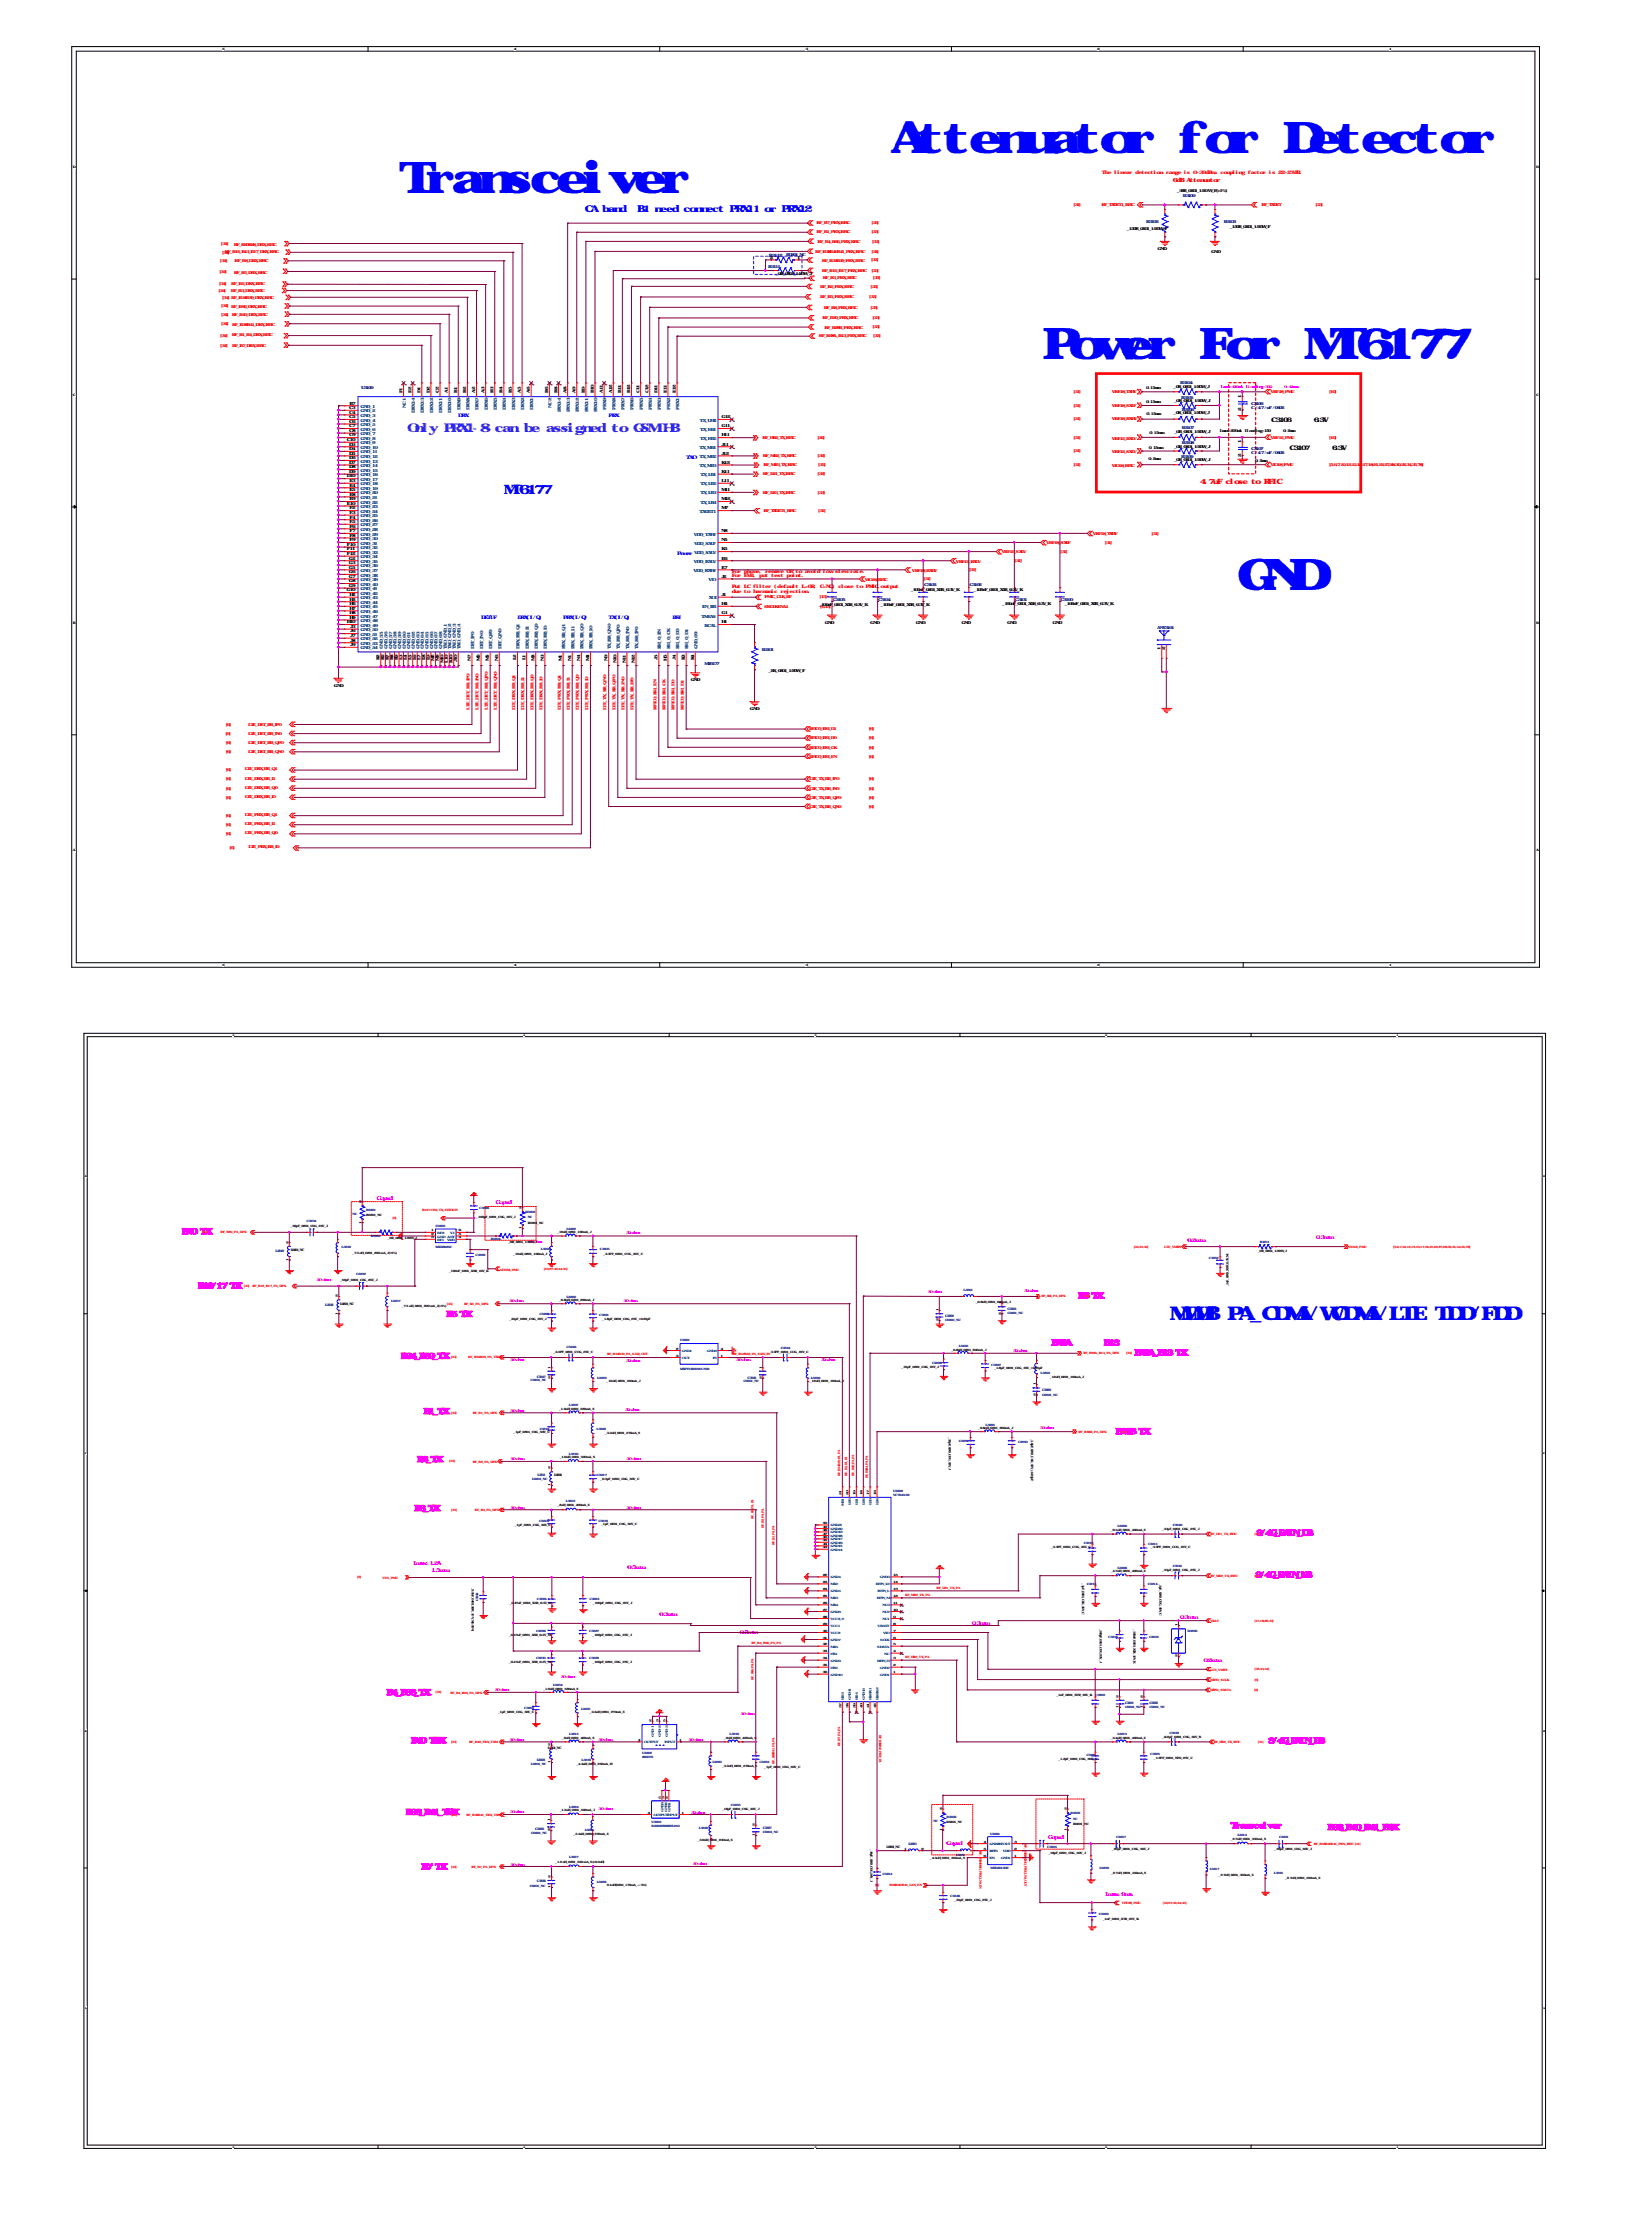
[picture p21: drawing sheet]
<svg xmlns="http://www.w3.org/2000/svg" width="230mm" height="310mm" viewBox="0 0 230 310" stroke-linecap="round" stroke-linejoin="round" font-family="sans-serif">
<defs><g id="words">
<g font-size="6.1" fill="#00f">
<text x="124" y="21.4">Attenuator for Detector</text>
<text x="55.6" y="26.9">Transceiver</text>
<text x="145.2" y="50">Pow</text>
<text x="156.1" y="50">er For M</text>
<text x="185.3" y="50">T6177</text>
<text x="172.3" y="82.2">GND</text>
</g>
<g font-size="2.7" fill="#00f">
<text x="162.9" y="183.9">MM</text>
<text x="164.5" y="183.9">MB PA_CDM</text>
<text x="180.6" y="183.9">A/W</text>
<text x="185.4" y="183.9">CDM</text>
<text x="190.2" y="183.9">A/LTE TDD/FDD</text>
</g>
<g font-size="1.8" fill="#00f">
<text x="70.2" y="68.9">M</text>
<text x="71.3" y="68.9">T6177</text>
</g>
<g font-size="1.7" fill="#8000ff">
<text x="56.7" y="60.3">Only PRX1-8 can be assigned to GSM H</text>
<text x="93.3" y="60.3">B</text>
</g>
<text font-size="1.3" fill="#00f" x="81.5" y="29.5">CA band，B1 need connect PRX11 or PRX12</text>
<g font-size="1.1" fill="#f0f">
<text x="25.3" y="172">B20 TX</text>
<text x="27.6" y="179.5">B12/17 TX</text>
<text x="62.1" y="183.5">B5 TX</text>
<text x="150.2" y="180.9">B8 TX</text>
<text x="55.8" y="189.3">B34_B39_TX</text>
<text x="142.9" y="187.4">国际版B28A，拉美版B13</text>
<text x="158" y="188.8">B28A_B13 TX</text>
<text x="59" y="197">B1_TX</text>
<text x="58.1" y="203.7">B2_TX</text>
<text x="155.4" y="199.8">B28B TX</text>
<text x="57.7" y="210.5">B3_TX</text>
<text x="175" y="213.9">3/4G_PAIN_LB</text>
<text x="174.8" y="219.8">3/4G_PAIN_M</text>
<text x="181.8" y="219.8">B</text>
<text x="53.8" y="236.2">B4_B66_TX</text>
<text x="57.2" y="242.9">B40 TRX</text>
<text x="176.6" y="242.9">3/4G_PAIN_H</text>
<text x="183.6" y="242.9">B</text>
<text x="56.5" y="252.8">B38_B41_TRX</text>
<text x="169.1" y="254.7">靠近Transceiver</text>
<text x="184.9" y="255">B38_B40_B41_PRX</text>
<text x="58.7" y="260.5">B7 TX</text>
</g>
<text font-size="1" fill="#f00" x="167.2" y="67.5">4.7uF close to RFIC</text>
<g font-size=".9">
<text x="177.1" y="58.9">C3106 耐压值6.3V</text>
<text x="179.6" y="62.7">C3107 耐压值6.3V</text>
</g>
<text font-size=".8" fill="#f00" x="163.4" y="25.3">6dB Attenuator</text>
<g font-size=".8" fill="#f0f">
<text x="52.5" y="167.2">Copad</text>
<text x="69" y="167.8">Copad</text>
<text x="163.9" y="173.1">线宽0.2mm</text>
<text x="180.3" y="172.7">总线线宽0.3mm</text>
<text x="57" y="219">总线线宽1.5mm</text>
<text x="57.6" y="218">Imax=1.2A</text>
<text x="85.9" y="218.6">线宽0.5mm</text>
<text x="90.3" y="225.2">线宽0.3mm</text>
<text x="101.5" y="227.6">线宽0.5mm</text>
<text x="133.9" y="226.4">线宽0.3mm</text>
<text x="162.8" y="225.6">线宽0.3mm</text>
<text x="166.1" y="231.6">线宽0.2mm</text>
<text x="131.8" y="257">Copad</text>
<text x="146" y="256.2">Copad</text>
<text x="154" y="264.2">Imax=9ma</text>
</g>
<g font-size=".7" fill="#f00">
<text x="153.5" y="24.2">The linear detection range is 0~39dBm, coupling factor is 22~27dB.</text>
<text x="101.9" y="82">Put LC filter (default L=0R, C=NC) close to PM</text>
<text x="101.9" y="82.7">due to harmonic rejection.</text>
<text x="101.9" y="79.8">For phone, remove 0R to avoid lowslewrate.</text>
<text x="101.9" y="80.5">For EVB, put test point.</text>
<text x="121.4" y="82">IC output</text>
</g>
<g font-size=".7" fill="#00f">
<text x="63.8" y="58.2">DRX</text>
<text x="84.8" y="58.2">PRX</text>
<text x="95.6" y="63.9">TXO</text>
<text x="94.3" y="77.3">Pow</text>
<text x="95.6" y="77.3">er</text>
<text x="67" y="86.3">DETIF</text>
<text x="72.1" y="86.3">DRX(I/Q)</text>
<text x="78.4" y="86.3">PRX(I/Q)</text>
<text x="84.8" y="86.3">TX(I/Q)</text>
<text x="93.7" y="86.3">BSI</text>
</g>
<g font-size=".6" fill="#f00">
<text x="149.5" y="28.7">[31]</text>
<text x="153.5" y="28.7">RF_TXDET1_RFIC</text>
<text x="175.7" y="28.8">RF_TXDET</text>
<text x="183.2" y="28.7">[33]</text>
<text x="30.8" y="34.1">[34]</text>
<text x="30.9" y="35.3">[34]</text>
<text x="31.3" y="35.2">RF_B12_B13_B17_DRX_RFIC</text>
<text x="32.6" y="34.2">RF_B20B28_DRX_RFIC</text>
<text x="113.6" y="35.2">RF_B38B40B41_PRX_RFIC</text>
<text x="113.7" y="31.3">RF_B7_PRX_RFIC</text>
<text x="113.7" y="32.4">RF_B1_PRX_RFIC</text>
<text x="113.9" y="33.8">RF_B4_B66_PRX_RFIC</text>
<text x="121.4" y="31.3">[33]</text>
<text x="121.4" y="32.5">[33]</text>
<text x="121.4" y="35.2">[32]</text>
<text x="121.5" y="33.8">[33]</text>
<text x="30.4" y="40.7">[34]</text>
<text x="30.5" y="39.8">[34]</text>
<text x="30.6" y="38">[34]</text>
<text x="30.6" y="36.5">[34]</text>
<text x="30.9" y="41.6">[34] RF_B34B39_DRX_RFIC</text>
<text x="32.2" y="40.7">RF_B3_DRX_RFIC</text>
<text x="32.2" y="39.7">RF_B2_DRX_RFIC</text>
<text x="32.6" y="38.1">RF_B5_DRX_RFIC</text>
<text x="32.7" y="36.5">RF_B8_DRX_RFIC</text>
<text x="114.3" y="40.2">RF_B2_PRX_RFIC</text>
<text x="114.3" y="41.5">RF_B5_PRX_RFIC</text>
<text x="114.5" y="36.5">RF_B34B39_PRX_RFIC</text>
<text x="114.5" y="37.9">RF_B12_B17_PRX_RFIC</text>
<text x="114.6" y="38.9">RF_B3_PRX_RFIC</text>
<text x="121.1" y="41.5">[33]</text>
<text x="121.3" y="40.1">[33]</text>
<text x="121.4" y="36.4">[33]</text>
<text x="121.4" y="37.9">[33]</text>
<text x="121.6" y="38.9">[33]</text>
<text x="30.7" y="46.9">[34]</text>
<text x="30.8" y="45.3">[34]</text>
<text x="30.8" y="44">[34]</text>
<text x="30.8" y="42.8">[34]</text>
<text x="32.2" y="42.9">RF_B66_DRX_RFIC</text>
<text x="32.3" y="44">RF_B40_DRX_RFIC</text>
<text x="32.3" y="46.9">RF_B1_B4_DRX_RFIC</text>
<text x="32.3" y="45.4">RF_B38B41_DRX_RFIC</text>
<text x="114.1" y="47">RF_B28A_B13_PRX_RFIC</text>
<text x="114.6" y="44.5">RF_B20_PRX_RFIC</text>
<text x="114.8" y="43.1">RF_B8_PRX_RFIC</text>
<text x="114.8" y="45.8">RF_B28B_PRX_RFIC</text>
<text x="121.3" y="43">[33]</text>
<text x="121.5" y="45.7">[33]</text>
<text x="121.5" y="44.5">[33]</text>
<text x="121.7" y="47">[33]</text>
<text x="30.7" y="48.3">[34]</text>
<text x="32.3" y="48.3">RF_B7_DRX_RFIC</text>
<text x="149.5" y="54.8">[31]</text>
<text x="149.5" y="56.7">[31]</text>
<text x="149.5" y="58.6">[31]</text>
<text x="154.9" y="54.8">VRF18_TXHV</text>
<text x="154.9" y="56.7">VRF18_SXLF</text>
<text x="154.9" y="58.6">VRF18_RXHV</text>
<text x="177" y="54.8">VRF18_PMU</text>
<text x="185.2" y="54.8">[10]</text>
<text x="106.2" y="61.1">RF_HB2_TX_RFIC</text>
<text x="106.3" y="63.7">RF_MB2_TX_RFIC</text>
<text x="106.3" y="65">RF_MB3_TX_RFIC</text>
<text x="113.9" y="61.1">[32]</text>
<text x="113.9" y="63.7">[32]</text>
<text x="114" y="65">[33]</text>
<text x="149.5" y="61.1">[31]</text>
<text x="149.5" y="63">[31]</text>
<text x="149.5" y="64.9">[31]</text>
<text x="154.9" y="61.2">VRF12_RXLV</text>
<text x="154.9" y="63.1">VRF12_SXLV</text>
<text x="154.9" y="65">VIO18_RFIC</text>
<text x="177" y="61.1">VRF12_PMU</text>
<text x="177" y="65">VIO18_PMU</text>
<text x="185.2" y="61.1">[10]</text>
<text x="185.2" y="64.9">[5,6,7,10,12,15,16,17,18,21,22,27,28,30,32,34,35,78]</text>
<text x="106.3" y="66.2">RF_LB1_TX_RFIC</text>
<text x="106.3" y="68.8">RF_LB3_TX_RFIC</text>
<text x="106.3" y="71.4">RF_TXDET1_RFIC</text>
<text x="113.9" y="66.2">[32]</text>
<text x="113.9" y="68.8">[33]</text>
<text x="114" y="71.3">[31]</text>
<text x="139.5" y="77.1">VRF12_SXLV</text>
<text x="145.8" y="75.8">VRF18_SXLF</text>
<text x="147.7" y="77">[31]</text>
<text x="152.2" y="74.6">VRF18_TXHV</text>
<text x="153.9" y="75.8">[31]</text>
<text x="160.4" y="74.5">[31]</text>
<text x="106.5" y="83.4">PMIC_CLK_RF</text>
<text x="114.2" y="83.4">[13]</text>
<text x="120.5" y="80.9">VIO18_RFIC</text>
<text x="127" y="79.7">VRF18_RXHV</text>
<text x="128.6" y="80.8">[31]</text>
<text x="133.2" y="78.4">VRF12_RXLV</text>
<text x="135" y="79.6">[31]</text>
<text x="141.3" y="78.3">[31]</text>
<text x="106.5" y="84.6">SRCLKENA1</text>
<text x="114.2" y="84.6">[6,13]</text>
<text x="31.4" y="101.1">[6]</text>
<text x="34.6" y="101.1">LTE_DET_BB_IP0</text>
<text x="65.4" y="98.9" transform="rotate(-90 65.4 98.9)">LTE_DET_BB_IP0</text>
<text x="66.7" y="98.9" transform="rotate(-90 66.7 98.9)">LTE_DET_BB_IN0</text>
<text x="67.9" y="98.9" transform="rotate(-90 67.9 98.9)">LTE_DET_BB_QP0</text>
<text x="69.2" y="98.9" transform="rotate(-90 69.2 98.9)">LTE_DET_BB_QN0</text>
<text x="71.8" y="98.9" transform="rotate(-90 71.8 98.9)">LTE_DRX_BB_Q1</text>
<text x="73" y="98.9" transform="rotate(-90 73 98.9)">LTE_DRX_BB_I1</text>
<text x="74.3" y="98.9" transform="rotate(-90 74.3 98.9)">LTE_DRX_BB_Q0</text>
<text x="75.6" y="98.9" transform="rotate(-90 75.6 98.9)">LTE_DRX_BB_I0</text>
<text x="78.1" y="98.9" transform="rotate(-90 78.1 98.9)">LTE_PRX_BB_Q1</text>
<text x="79.4" y="98.9" transform="rotate(-90 79.4 98.9)">LTE_PRX_BB_I1</text>
<text x="80.7" y="98.9" transform="rotate(-90 80.7 98.9)">LTE_PRX_BB_Q0</text>
<text x="81.9" y="98.9" transform="rotate(-90 81.9 98.9)">LTE_PRX_BB_I0</text>
<text x="84.5" y="98.9" transform="rotate(-90 84.5 98.9)">LTE_TX_BB_QN0</text>
<text x="85.7" y="98.9" transform="rotate(-90 85.7 98.9)">LTE_TX_BB_QP0</text>
<text x="87" y="98.9" transform="rotate(-90 87 98.9)">LTE_TX_BB_IN0</text>
<text x="88.3" y="98.9" transform="rotate(-90 88.3 98.9)">LTE_TX_BB_IP0</text>
<text x="91.4" y="98.9" transform="rotate(-90 91.4 98.9)">RFIC0_BSI_EN</text>
<text x="92.7" y="98.9" transform="rotate(-90 92.7 98.9)">RFIC0_BSI_CK</text>
<text x="94" y="98.9" transform="rotate(-90 94 98.9)">RFIC0_BSI_D0</text>
<text x="95.3" y="98.9" transform="rotate(-90 95.3 98.9)">RFIC0_BSI_D1</text>
<text x="112.7" y="101.7">RFIC0_BSI_D1</text>
<text x="121" y="101.7">[6]</text>
<text x="31.4" y="102.4">[6]</text>
<text x="31.4" y="103.7">[6]</text>
<text x="31.4" y="104.9">[6]</text>
<text x="31.4" y="107.5">[6]</text>
<text x="34.1" y="107.3">LTE_DRX_BB_Q1</text>
<text x="34.6" y="102.4">LTE_DET_BB_IN0</text>
<text x="34.6" y="103.7">LTE_DET_BB_QP0</text>
<text x="34.6" y="104.9">LTE_DET_BB_QN0</text>
<text x="112.7" y="103">RFIC0_BSI_D0</text>
<text x="112.7" y="104.3">RFIC0_BSI_CK</text>
<text x="112.7" y="105.6">RFIC0_BSI_EN</text>
<text x="121" y="103">[6]</text>
<text x="121" y="104.3">[6]</text>
<text x="121" y="105.6">[6]</text>
<text x="31.4" y="108.7">[6]</text>
<text x="31.4" y="110">[6]</text>
<text x="31.4" y="111.3">[6]</text>
<text x="31.4" y="113.8">[6]</text>
<text x="34.1" y="108.6">LTE_DRX_BB_I1</text>
<text x="34.1" y="109.9">LTE_DRX_BB_Q0</text>
<text x="34.1" y="111.1">LTE_DRX_BB_I0</text>
<text x="34.1" y="113.7">LTE_PRX_BB_Q1</text>
<text x="112.7" y="108.7">LTE_TX_BB_IP0</text>
<text x="112.7" y="110">LTE_TX_BB_IN0</text>
<text x="112.7" y="111.3">LTE_TX_BB_QP0</text>
<text x="112.7" y="112.5">LTE_TX_BB_QN0</text>
<text x="121" y="108.7">[6]</text>
<text x="121" y="110">[6]</text>
<text x="121" y="111.3">[6]</text>
<text x="121" y="112.5">[6]</text>
<text x="31.4" y="115.1">[6]</text>
<text x="31.4" y="116.4">[6]</text>
<text x="32" y="118.3">[6]</text>
<text x="34.1" y="115">LTE_PRX_BB_I1</text>
<text x="34.1" y="116.2">LTE_PRX_BB_Q0</text>
<text x="34.6" y="118.2">LTE_PRX_BB_I0</text>
</g>
<g font-size=".6">
<text x="162.6" y="26.7">电阻</text>
<text x="164" y="26.7">_36R_0201_1/20 W_F(±1%)</text>
<text x="155.6" y="32">电阻</text>
<text x="157" y="32">_150R_0201_1/20W_F</text>
<text x="161.2" y="34.8">GND</text>
<text x="168.7" y="35.2">GND</text>
<text x="170" y="31.8">电阻</text>
<text x="171.3" y="31.8">_150R_0201_1/20W_F</text>
<text x="106.7" y="38.4">电阻</text>
<text x="107.2" y="36">2</text>
<text x="108.1" y="38.4">_0R_0201_1/20W_J</text>
<text x="111" y="36">1</text>
<text x="48.6" y="58.9">C6</text>
<text x="48.6" y="58.3">C5</text>
<text x="48.6" y="57.6">C4</text>
<text x="48.6" y="57">C3</text>
<text x="48.6" y="59.5">C7</text>
<text x="48.7" y="56.4">B7</text>
<text x="56.1" y="54.8" transform="rotate(-90 56.1 54.8)">F1</text>
<text x="57.3" y="54.8" transform="rotate(-90 57.3 54.8)">E2</text>
<text x="58.6" y="54.8" transform="rotate(-90 58.6 54.8)">D1</text>
<text x="59.9" y="54.8" transform="rotate(-90 59.9 54.8)">D2</text>
<text x="61.1" y="54.8" transform="rotate(-90 61.1 54.8)">C2</text>
<text x="62.4" y="54.8" transform="rotate(-90 62.4 54.8)">A1</text>
<text x="63.7" y="54.8" transform="rotate(-90 63.7 54.8)">B1</text>
<text x="64.9" y="54.8" transform="rotate(-90 64.9 54.8)">B2</text>
<text x="66.2" y="54.8" transform="rotate(-90 66.2 54.8)">A2</text>
<text x="67.5" y="54.8" transform="rotate(-90 67.5 54.8)">A3</text>
<text x="68.8" y="54.8" transform="rotate(-90 68.8 54.8)">B3</text>
<text x="70" y="54.8" transform="rotate(-90 70 54.8)">B4</text>
<text x="71.3" y="54.8" transform="rotate(-90 71.3 54.8)">B5</text>
<text x="72.6" y="54.8" transform="rotate(-90 72.6 54.8)">A5</text>
<text x="73.8" y="54.8" transform="rotate(-90 73.8 54.8)">A6</text>
<text x="76.4" y="54.8" transform="rotate(-90 76.4 54.8)">B6</text>
<text x="77.6" y="54.8" transform="rotate(-90 77.6 54.8)">B8</text>
<text x="78.9" y="54.8" transform="rotate(-90 78.9 54.8)">A8</text>
<text x="80.2" y="54.8" transform="rotate(-90 80.2 54.8)">A9</text>
<text x="81.5" y="54.8" transform="rotate(-90 81.5 54.8)">B9</text>
<text x="82.7" y="54.8" transform="rotate(-90 82.7 54.8)">B10</text>
<text x="84" y="54.8" transform="rotate(-90 84 54.8)">A11</text>
<text x="85.3" y="54.8" transform="rotate(-90 85.3 54.8)">A12</text>
<text x="86.5" y="54.8" transform="rotate(-90 86.5 54.8)">B11</text>
<text x="87.8" y="54.8" transform="rotate(-90 87.8 54.8)">B12</text>
<text x="89.1" y="54.8" transform="rotate(-90 89.1 54.8)">C11</text>
<text x="90.3" y="54.8" transform="rotate(-90 90.3 54.8)">C12</text>
<text x="91.6" y="54.8" transform="rotate(-90 91.6 54.8)">D11</text>
<text x="92.9" y="54.8" transform="rotate(-90 92.9 54.8)">E11</text>
<text x="94.2" y="54.8" transform="rotate(-90 94.2 54.8)">E12</text>
<text x="100.5" y="59.5">G11</text>
<text x="100.5" y="58.3">G12</text>
<text x="158.5" y="54.2">线宽</text>
<text x="158.5" y="56.1">线宽</text>
<text x="158.5" y="57.8">线宽</text>
<text x="159.6" y="54.2">0.15mm</text>
<text x="159.6" y="56.1">0.15mm</text>
<text x="159.7" y="57.8">0.15mm</text>
<text x="162.1" y="54.1">电阻</text>
<text x="162.1" y="57.7">电阻</text>
<text x="162.2" y="56">电阻</text>
<text x="163.5" y="54.1">_0R_0201_1/20W_J</text>
<text x="163.5" y="57.7">_0R_0201_1/20W_J</text>
<text x="163.6" y="56">_0R_0201_1/20W_J</text>
<text x="172.9" y="57.3" transform="rotate(-90 172.9 57.3)">2</text>
<text x="172.9" y="55.4" transform="rotate(-90 172.9 55.4)">1</text>
<text x="48.3" y="61.4">C10</text>
<text x="48.6" y="60.2">C8</text>
<text x="48.6" y="62.7">D4</text>
<text x="48.6" y="63.4">D5</text>
<text x="48.6" y="64">D6</text>
<text x="48.6" y="64.6">D7</text>
<text x="48.6" y="65.3">D8</text>
<text x="48.6" y="65.9">D9</text>
<text x="48.6" y="62.1">D3</text>
<text x="48.6" y="60.8">C9</text>
<text x="100.5" y="65.9">K11</text>
<text x="100.5" y="60.8">H11</text>
<text x="100.5" y="62.1">J11</text>
<text x="100.5" y="63.4">J12</text>
<text x="100.5" y="64.6">K12</text>
<text x="158.8" y="64.2">线宽</text>
<text x="158.8" y="62.5">线宽</text>
<text x="159" y="60.5">线宽</text>
<text x="160" y="64.2">0.2mm</text>
<text x="160" y="62.5">0.15mm</text>
<text x="160.2" y="60.5">0.15mm</text>
<text x="162.2" y="62.4">电阻</text>
<text x="162.2" y="64.3">电阻</text>
<text x="162.2" y="60.3">电阻</text>
<text x="163.6" y="62.4">_0R_0201_1/20W_J</text>
<text x="163.6" y="64.3">_0R_0201_1/20W_J</text>
<text x="163.6" y="60.3">_0R_0201_1/20W_J</text>
<text x="169.9" y="60.1">Imax=200mA</text>
<text x="172.9" y="63.6" transform="rotate(-90 172.9 63.6)">2</text>
<text x="172.9" y="61.7" transform="rotate(-90 172.9 61.7)">1</text>
<text x="173.4" y="60.2">Iloading=150</text>
<text x="173.7" y="64.4">线宽</text>
<text x="174.8" y="64.4">0.2mm</text>
<text x="177" y="60.2">，线宽</text>
<text x="178.7" y="60.2">0.2mm</text>
<text x="48.3" y="66.5">D10</text>
<text x="48.3" y="70.3">E10</text>
<text x="48.7" y="69.1">E8</text>
<text x="48.7" y="69.7">E9</text>
<text x="48.7" y="67.8">E4</text>
<text x="48.7" y="68.4">E5</text>
<text x="48.7" y="71">F2</text>
<text x="48.7" y="71.6">F3</text>
<text x="48.7" y="67.2">E3</text>
<text x="100.5" y="67.2">L11</text>
<text x="100.5" y="68.4">M11</text>
<text x="100.5" y="69.7">M12</text>
<text x="100.5" y="71">M7</text>
<text x="48.3" y="76.1">F10</text>
<text x="48.3" y="76.7">F11</text>
<text x="48.3" y="77.3">F12</text>
<text x="48.6" y="78">G2</text>
<text x="48.7" y="73.5">F6</text>
<text x="48.7" y="74.8">F8</text>
<text x="48.7" y="72.9">F5</text>
<text x="48.7" y="74.1">F7</text>
<text x="48.7" y="75.4">F9</text>
<text x="48.7" y="72.2">F4</text>
<text x="100.5" y="76.7">K5</text>
<text x="100.5" y="75.4">N5</text>
<text x="100.5" y="74.1">N8</text>
<text x="100.5" y="78">E6</text>
<text x="48.3" y="82.4">G10</text>
<text x="48.6" y="81.1">G8</text>
<text x="48.6" y="81.8">G9</text>
<text x="48.6" y="79.9">G6</text>
<text x="48.6" y="78.6">G3</text>
<text x="48.6" y="80.5">G7</text>
<text x="48.6" y="79.2">G5</text>
<text x="48.7" y="83">H2</text>
<text x="48.7" y="83.7">H3</text>
<text x="100.5" y="83">J1</text>
<text x="100.5" y="80.5">J2</text>
<text x="100.5" y="79.2">E7</text>
<text x="125.5" y="82.4">电容</text>
<text x="126.9" y="82.4">_100nF_0201_X5R_6.3V_K</text>
<text x="134.3" y="82.3">电容</text>
<text x="135.7" y="82.3">_100nF_0201_X5R_6.3V_K</text>
<text x="48.3" y="86.8">H10</text>
<text x="48.7" y="85.6">H8</text>
<text x="48.7" y="86.2">H9</text>
<text x="48.7" y="84.9">H7</text>
<text x="48.7" y="84.3">H6</text>
<text x="48.8" y="89.4">J8</text>
<text x="48.8" y="88.8">J7</text>
<text x="48.8" y="88.1">J6</text>
<text x="48.8" y="87.5">J3</text>
<text x="100.5" y="86.8">H1</text>
<text x="100.5" y="84.3">H4</text>
<text x="100.5" y="85.6">G1</text>
<text x="112.7" y="84.4">电容</text>
<text x="114.1" y="84.4">_100nF_0201_X5R_6.3V_K</text>
<text x="114.9" y="86.9">GND</text>
<text x="121.2" y="86.9">GND</text>
<text x="121.3" y="84.4">电容</text>
<text x="122.7" y="84.4">_100nF_0201_X5R_6.3V_K</text>
<text x="127.6" y="86.9">GND</text>
<text x="133.9" y="86.9">GND</text>
<text x="138.3" y="84.3">电容</text>
<text x="139.6" y="84.3">_100nF_0201_X5R_6.3V_K</text>
<text x="140.3" y="86.9">GND</text>
<text x="146.6" y="86.9">GND</text>
<text x="147" y="84.3">电容</text>
<text x="148.3" y="84.3">_100nF_0201_X5R_6.3V_K</text>
<text x="46.5" y="95.7">GND</text>
<text x="48.8" y="90">J9</text>
<text x="52.9" y="92" transform="rotate(-90 52.9 92)">K2</text>
<text x="53.5" y="92" transform="rotate(-90 53.5 92)">K6</text>
<text x="54.1" y="92" transform="rotate(-90 54.1 92)">K7</text>
<text x="54.8" y="92" transform="rotate(-90 54.8 92)">K8</text>
<text x="55.4" y="92" transform="rotate(-90 55.4 92)">K9</text>
<text x="56.1" y="92" transform="rotate(-90 56.1 92)">L3</text>
<text x="56.7" y="92" transform="rotate(-90 56.7 92)">L4</text>
<text x="57.3" y="92" transform="rotate(-90 57.3 92)">L5</text>
<text x="58" y="92" transform="rotate(-90 58 92)">L6</text>
<text x="58.6" y="92" transform="rotate(-90 58.6 92)">L7</text>
<text x="59.2" y="92" transform="rotate(-90 59.2 92)">L8</text>
<text x="59.9" y="92" transform="rotate(-90 59.9 92)">L9</text>
<text x="60.5" y="92.1" transform="rotate(-90 60.5 92.1)">M2</text>
<text x="61.1" y="92.1" transform="rotate(-90 61.1 92.1)">M9</text>
<text x="61.8" y="92.4" transform="rotate(-90 61.8 92.4)">M10</text>
<text x="62.4" y="92.3" transform="rotate(-90 62.4 92.3)">L10</text>
<text x="63" y="92.4" transform="rotate(-90 63 92.4)">K10</text>
<text x="63.7" y="92.3" transform="rotate(-90 63.7 92.3)">J10</text>
<text x="65.6" y="92.1" transform="rotate(-90 65.6 92.1)">N7</text>
<text x="66.8" y="92.1" transform="rotate(-90 66.8 92.1)">M6</text>
<text x="68.1" y="92.1" transform="rotate(-90 68.1 92.1)">M5</text>
<text x="69.4" y="92.1" transform="rotate(-90 69.4 92.1)">N6</text>
<text x="71.9" y="92" transform="rotate(-90 71.9 92)">L2</text>
<text x="73.2" y="92" transform="rotate(-90 73.2 92)">L1</text>
<text x="74.5" y="92.1" transform="rotate(-90 74.5 92.1)">M3</text>
<text x="75.7" y="92.1" transform="rotate(-90 75.7 92.1)">N3</text>
<text x="78.3" y="92.1" transform="rotate(-90 78.3 92.1)">M1</text>
<text x="79.5" y="92.1" transform="rotate(-90 79.5 92.1)">N1</text>
<text x="80.8" y="92.1" transform="rotate(-90 80.8 92.1)">N4</text>
<text x="82.1" y="92.1" transform="rotate(-90 82.1 92.1)">M4</text>
<text x="84.6" y="92.1" transform="rotate(-90 84.6 92.1)">N9</text>
<text x="85.9" y="92.4" transform="rotate(-90 85.9 92.4)">N10</text>
<text x="87.2" y="92.4" transform="rotate(-90 87.2 92.4)">N11</text>
<text x="88.4" y="92.4" transform="rotate(-90 88.4 92.4)">N12</text>
<text x="91.6" y="91.9" transform="rotate(-90 91.6 91.9)">J5</text>
<text x="92.9" y="92.1" transform="rotate(-90 92.9 92.1)">H5</text>
<text x="94.2" y="91.9" transform="rotate(-90 94.2 91.9)">J4</text>
<text x="95.4" y="92" transform="rotate(-90 95.4 92)">K3</text>
<text x="96.2" y="94.9">GND</text>
<text x="96.7" y="92" transform="rotate(-90 96.7 92)">K4</text>
<text x="105.7" y="93.7">电阻</text>
<text x="107.1" y="93.7">_2K_0201_1/20W_F</text>
<text x="161.7" y="90.6" transform="rotate(-90 161.7 90.6)">1</text>
<text x="162.3" y="90.6" transform="rotate(-90 162.3 90.6)">2</text>
<text x="104.5" y="99">GND</text>
</g>
<g font-size=".6" fill="#000080">
<text x="164.8" y="27.5">R3100</text>
<text x="107.1" y="35.7">R3112</text>
<text x="109.5" y="35.7">R0201_NC</text>
<text x="159.7" y="31">R3102</text>
<text x="170.5" y="31">R3103</text>
<text x="107" y="37.4">R3111</text>
<text x="164.4" y="53.5">R3104</text>
<text x="50.3" y="54.2">U3100</text>
<text x="164.5" y="55.6">R3105</text>
<text x="164.6" y="59.7">R3107</text>
<text x="164.6" y="57.2">R3106</text>
<text x="174.3" y="56.4">C3106</text>
<text x="174.3" y="57">C / 4.7 / uF / 0402</text>
<text x="164.5" y="63.8">R3109</text>
<text x="164.6" y="61.9">R3108</text>
<text x="174.3" y="62.8">C3107</text>
<text x="174.3" y="63.3">C / 4.7 / uF / 0402</text>
<text x="116" y="83.8">C3105</text>
<text x="122.3" y="83.7">C3104</text>
<text x="128.7" y="81.7">C3103</text>
<text x="135" y="81.7">C3102</text>
<text x="141.4" y="83.7">C3101</text>
<text x="147.7" y="83.7">C3100</text>
<text x="161.2" y="87.7">ANT3101</text>
<text x="98.1" y="92.6">MT6177</text>
<text x="106.1" y="90.7">R3101</text>
</g>
<g font-size=".6" fill="#004080">
<text x="50.2" y="59.4">GND_5</text>
<text x="50.2" y="58.7">GND_4</text>
<text x="50.2" y="58.1">GND_3</text>
<text x="50.2" y="57.5">GND_2</text>
<text x="50.2" y="56.8">GND_1</text>
<text x="56.5" y="56.8" transform="rotate(-90 56.5 56.8)">NC1</text>
<text x="57.8" y="57.5" transform="rotate(-90 57.8 57.5)">DRX14</text>
<text x="59.1" y="57.5" transform="rotate(-90 59.1 57.5)">DRX13</text>
<text x="60.3" y="57.5" transform="rotate(-90 60.3 57.5)">DRX12</text>
<text x="61.6" y="57.5" transform="rotate(-90 61.6 57.5)">DRX11</text>
<text x="62.9" y="57.5" transform="rotate(-90 62.9 57.5)">DRX10</text>
<text x="64.1" y="57.2" transform="rotate(-90 64.1 57.2)">DRX9</text>
<text x="65.4" y="57.2" transform="rotate(-90 65.4 57.2)">DRX8</text>
<text x="66.7" y="57.2" transform="rotate(-90 66.7 57.2)">DRX7</text>
<text x="67.9" y="57.2" transform="rotate(-90 67.9 57.2)">DRX6</text>
<text x="69.2" y="57.2" transform="rotate(-90 69.2 57.2)">DRX5</text>
<text x="70.5" y="57.2" transform="rotate(-90 70.5 57.2)">DRX4</text>
<text x="71.8" y="57.2" transform="rotate(-90 71.8 57.2)">DRX3</text>
<text x="73" y="57.2" transform="rotate(-90 73 57.2)">DRX2</text>
<text x="74.3" y="57.2" transform="rotate(-90 74.3 57.2)">DRX1</text>
<text x="76.8" y="56.8" transform="rotate(-90 76.8 56.8)">NC2</text>
<text x="78.1" y="57.5" transform="rotate(-90 78.1 57.5)">PRX14</text>
<text x="79.4" y="57.5" transform="rotate(-90 79.4 57.5)">PRX13</text>
<text x="80.6" y="57.5" transform="rotate(-90 80.6 57.5)">PRX12</text>
<text x="81.9" y="57.5" transform="rotate(-90 81.9 57.5)">PRX11</text>
<text x="83.2" y="57.5" transform="rotate(-90 83.2 57.5)">PRX10</text>
<text x="84.5" y="57.1" transform="rotate(-90 84.5 57.1)">PRX9</text>
<text x="85.7" y="57.1" transform="rotate(-90 85.7 57.1)">PRX8</text>
<text x="87" y="57.1" transform="rotate(-90 87 57.1)">PRX7</text>
<text x="88.3" y="57.1" transform="rotate(-90 88.3 57.1)">PRX6</text>
<text x="89.5" y="57.1" transform="rotate(-90 89.5 57.1)">PRX5</text>
<text x="90.8" y="57.1" transform="rotate(-90 90.8 57.1)">PRX4</text>
<text x="92.1" y="57.1" transform="rotate(-90 92.1 57.1)">PRX3</text>
<text x="93.3" y="57.1" transform="rotate(-90 93.3 57.1)">PRX2</text>
<text x="94.6" y="57.1" transform="rotate(-90 94.6 57.1)">PRX1</text>
<text x="97.5" y="58.7">TX_UHB</text>
<text x="50.2" y="60">GND_6</text>
<text x="50.2" y="60.6">GND_7</text>
<text x="50.2" y="63.2">GND_11</text>
<text x="50.2" y="63.8">GND_12</text>
<text x="50.2" y="64.4">GND_13</text>
<text x="50.2" y="65.1">GND_14</text>
<text x="50.2" y="65.7">GND_15</text>
<text x="50.2" y="62.5">GND_10</text>
<text x="50.2" y="61.3">GND_8</text>
<text x="50.2" y="61.9">GND_9</text>
<text x="97.5" y="62.5">TX_MB1</text>
<text x="97.5" y="63.8">TX_MB2</text>
<text x="97.5" y="65.1">TX_MB3</text>
<text x="97.5" y="60">TX_HB1</text>
<text x="97.5" y="61.3">TX_HB2</text>
<text x="50.2" y="66.4">GND_16</text>
<text x="50.2" y="67">GND_17</text>
<text x="50.2" y="69.5">GND_21</text>
<text x="50.2" y="70.2">GND_22</text>
<text x="50.2" y="70.8">GND_23</text>
<text x="50.2" y="68.3">GND_19</text>
<text x="50.2" y="68.9">GND_20</text>
<text x="50.2" y="71.4">GND_24</text>
<text x="50.2" y="67.6">GND_18</text>
<text x="97.5" y="71.4">TXDET1</text>
<text x="97.6" y="66.4">TX_LB1</text>
<text x="97.6" y="67.6">TX_LB2</text>
<text x="97.6" y="68.9">TX_LB3</text>
<text x="97.6" y="70.2">TX_LB4</text>
<text x="50.2" y="74">GND_28</text>
<text x="50.2" y="75.2">GND_30</text>
<text x="50.2" y="76.5">GND_32</text>
<text x="50.2" y="77.1">GND_33</text>
<text x="50.2" y="77.8">GND_34</text>
<text x="50.2" y="73.3">GND_27</text>
<text x="50.2" y="74.6">GND_29</text>
<text x="50.2" y="75.9">GND_31</text>
<text x="50.2" y="72.1">GND_25</text>
<text x="50.2" y="72.7">GND_26</text>
<text x="96.6" y="74.6">VDD_TXHV</text>
<text x="96.7" y="77.1">VDD_SXLV</text>
<text x="96.7" y="75.9">VDD_SXLF</text>
<text x="50.2" y="81.6">GND_40</text>
<text x="50.2" y="82.2">GND_41</text>
<text x="50.2" y="80.3">GND_38</text>
<text x="50.2" y="78.4">GND_35</text>
<text x="50.2" y="79.1">GND_36</text>
<text x="50.2" y="81">GND_39</text>
<text x="50.2" y="79.7">GND_37</text>
<text x="50.2" y="82.9">GND_42</text>
<text x="50.2" y="83.5">GND_43</text>
<text x="96.6" y="79.7">VDD_RXHV</text>
<text x="96.6" y="78.4">VDD_RXLV</text>
<text x="98.7" y="81">VIO</text>
<text x="98.8" y="83.5">XOI</text>
<text x="50.2" y="86">GND_47</text>
<text x="50.2" y="86.7">GND_48</text>
<text x="50.2" y="89.8">GND_53</text>
<text x="50.2" y="85.4">GND_46</text>
<text x="50.2" y="89.2">GND_52</text>
<text x="50.2" y="88.6">GND_51</text>
<text x="50.2" y="84.1">GND_44</text>
<text x="50.2" y="84.8">GND_45</text>
<text x="50.2" y="87.3">GND_49</text>
<text x="50.2" y="87.9">GND_50</text>
<text x="97.7" y="86">TMEAS</text>
<text x="97.8" y="84.8">EN_BB</text>
<text x="98.1" y="87.3">RCAL</text>
<text x="50.2" y="90.5">GND_54</text>
<text x="53.3" y="90.5" transform="rotate(-90 53.3 90.5)">GND_55</text>
<text x="54" y="90.5" transform="rotate(-90 54 90.5)">GND_56</text>
<text x="54.6" y="90.5" transform="rotate(-90 54.6 90.5)">GND_57</text>
<text x="55.2" y="90.5" transform="rotate(-90 55.2 90.5)">GND_58</text>
<text x="55.9" y="90.5" transform="rotate(-90 55.9 90.5)">GND_59</text>
<text x="56.5" y="90.5" transform="rotate(-90 56.5 90.5)">GND_60</text>
<text x="57.2" y="90.5" transform="rotate(-90 57.2 90.5)">GND_61</text>
<text x="57.8" y="90.5" transform="rotate(-90 57.8 90.5)">GND_62</text>
<text x="58.4" y="90.5" transform="rotate(-90 58.4 90.5)">GND_63</text>
<text x="59.1" y="90.5" transform="rotate(-90 59.1 90.5)">GND_64</text>
<text x="59.7" y="90.5" transform="rotate(-90 59.7 90.5)">GND_65</text>
<text x="60.3" y="90.5" transform="rotate(-90 60.3 90.5)">GND_66</text>
<text x="61" y="90.5" transform="rotate(-90 61 90.5)">GND_67</text>
<text x="61.6" y="90.5" transform="rotate(-90 61.6 90.5)">GND_68</text>
<text x="62.2" y="90.5" transform="rotate(-90 62.2 90.5)">TXO_GND_1</text>
<text x="62.9" y="90.5" transform="rotate(-90 62.9 90.5)">TXO_GND_2</text>
<text x="63.5" y="90.5" transform="rotate(-90 63.5 90.5)">TXO_GND_3</text>
<text x="64.1" y="90.5" transform="rotate(-90 64.1 90.5)">TXO_GND_4</text>
<text x="66" y="90.5" transform="rotate(-90 66 90.5)">DET_IP0</text>
<text x="67.3" y="90.5" transform="rotate(-90 67.3 90.5)">DET_IN0</text>
<text x="68.6" y="90.5" transform="rotate(-90 68.6 90.5)">DET_QP0</text>
<text x="69.9" y="90.5" transform="rotate(-90 69.9 90.5)">DET_QN0</text>
<text x="72.4" y="90.5" transform="rotate(-90 72.4 90.5)">DRX_BB_Q1</text>
<text x="73.7" y="90.5" transform="rotate(-90 73.7 90.5)">DRX_BB_I1</text>
<text x="74.9" y="90.5" transform="rotate(-90 74.9 90.5)">DRX_BB_Q0</text>
<text x="76.2" y="90.5" transform="rotate(-90 76.2 90.5)">DRX_BB_I0</text>
<text x="78.7" y="90.5" transform="rotate(-90 78.7 90.5)">PRX_BB_Q1</text>
<text x="80" y="90.5" transform="rotate(-90 80 90.5)">PRX_BB_I1</text>
<text x="81.3" y="90.5" transform="rotate(-90 81.3 90.5)">PRX_BB_Q0</text>
<text x="82.6" y="90.5" transform="rotate(-90 82.6 90.5)">PRX_BB_I0</text>
<text x="85.1" y="90.5" transform="rotate(-90 85.1 90.5)">TX_BB_QN0</text>
<text x="86.4" y="90.5" transform="rotate(-90 86.4 90.5)">TX_BB_QP0</text>
<text x="87.6" y="90.5" transform="rotate(-90 87.6 90.5)">TX_BB_IN0</text>
<text x="88.9" y="90.5" transform="rotate(-90 88.9 90.5)">TX_BB_IP0</text>
<text x="92.1" y="90.5" transform="rotate(-90 92.1 90.5)">BSI_0_EN</text>
<text x="93.3" y="90.5" transform="rotate(-90 93.3 90.5)">BSI_0_CK</text>
<text x="94.6" y="90.5" transform="rotate(-90 94.6 90.5)">BSI_0_D0</text>
<text x="95.9" y="90.5" transform="rotate(-90 95.9 90.5)">BSI_0_D1</text>
<text x="97.2" y="90.5" transform="rotate(-90 97.2 90.5)">GND_69</text>
</g>
<g font-size=".6" fill="#f0f">
<text x="170.1" y="54">Imax=450mA</text>
<text x="173.6" y="54.1">Iloading=350</text>
<text x="177.1" y="54.1">，线宽</text>
<text x="178.9" y="54.1">0.45mm</text>
<text x="73.6" y="173.2">50 ohm</text>
<text x="87.2" y="172">50 ohm</text>
<text x="44.1" y="178.5">50 ohm</text>
<text x="71" y="181.4">50 ohm</text>
<text x="86.9" y="181.4">50 ohm</text>
<text x="129.2" y="180.2">50 ohm</text>
<text x="142.7" y="180.1">50 ohm</text>
<text x="71.1" y="189.7">50 ohm</text>
<text x="87.2" y="189.7">50 ohm</text>
<text x="102.6" y="189.7">50 ohm</text>
<text x="114.4" y="189.7">50 ohm</text>
<text x="141.1" y="188.4">50 ohm</text>
<text x="71.1" y="196.7">50 ohm</text>
<text x="87.1" y="196.6">50 ohm</text>
<text x="71.1" y="203.4">50 ohm</text>
<text x="87.3" y="203.4">50 ohm</text>
<text x="144.9" y="199.1">50 ohm</text>
<text x="71.1" y="210.2">50 ohm</text>
<text x="87.3" y="210.2">50 ohm</text>
<text x="78.1" y="233.8">50 ohm</text>
<text x="68.9" y="235.7">50 ohm</text>
<text x="103.2" y="239">50 ohm</text>
<text x="71" y="242.6">50 ohm</text>
<text x="83.4" y="242.6">50 ohm</text>
<text x="95.9" y="242.6">50 ohm</text>
<text x="71" y="252.6">50 ohm</text>
<text x="83.4" y="252.1">50 ohm</text>
<text x="96.3" y="252.8">50 ohm</text>
<text x="71.1" y="260">50 ohm</text>
<text x="96.5" y="259.9">50 ohm</text>
</g>
<g font-size=".5">
<text x="30.9" y="7">5</text>
<text x="71.6" y="7">4</text>
<text x="112.2" y="7">3</text>
<text x="152.9" y="7">2</text>
<text x="193.5" y="7">1</text>
<text x="10.2" y="23.4">D</text>
<text x="214" y="23.4">D</text>
<text x="10.2" y="55.1">C</text>
<text x="214" y="55.1">C</text>
<text x="10.2" y="86.9">B</text>
<text x="214" y="86.9">B</text>
<text x="10.2" y="118.6">A</text>
<text x="214" y="118.6">A</text>
<text x="30.9" y="134.6">5</text>
<text x="71.6" y="134.6">4</text>
<text x="112.2" y="134.6">3</text>
<text x="152.9" y="134.6">2</text>
<text x="193.5" y="134.6">1</text>
<text x="40.5" y="174.3">L0201_NC</text>
<text x="47.4" y="181.8">L0201_NC</text>
<text x="77.2" y="205.6">L0201</text>
<text x="76.3" y="243.6">L0201_NC</text>
<text x="123.5" y="257.5">L0201_NC</text>
</g>
<g font-size=".5" fill="#000080">
<text x="38.4" y="174.4">L3240</text>
<text x="45.3" y="181.9">L3238</text>
<text x="131.7" y="183.5">C3202</text>
<text x="140.3" y="182.5">C3203</text>
<text x="74.8" y="192">C3247</text>
<text x="104.1" y="192.1">C3245</text>
<text x="145.2" y="193.8">C3260</text>
<text x="74.9" y="205.6">L3211</text>
<text x="156.7" y="237.4">C3221</text>
<text x="160.1" y="237.4">C3222</text>
<text x="74.8" y="245.4">L3218</text>
<text x="74.6" y="255">C3236</text>
<text x="106.3" y="254.9">C3237</text>
<text x="126.5" y="257">L3223</text>
<text x="74.8" y="262.2">C3238</text>
</g>
<g font-size=".4">
<text x="50.3" y="167.6" transform="rotate(-90 50.3 167.6)">2</text>
<text x="39.6" y="171">电容_56pF_0201_C0G_25V_J</text>
<text x="40.2" y="173.3" transform="rotate(-90 40.2 173.3)">2</text>
<text x="50.3" y="170.5" transform="rotate(-90 50.3 170.5)">1</text>
<text x="51" y="169.4">R0201_NC</text>
<text x="53.2" y="172.7">电阻_0R_0201_1/20W_J</text>
<text x="60.1" y="171.6">1</text>
<text x="60.1" y="172.1">2</text>
<text x="60.1" y="172.5">3</text>
<text x="63.9" y="172.5">4</text>
<text x="63.9" y="172.1">5</text>
<text x="63.9" y="171.6">6</text>
<text x="65.5" y="169.7">电容_100pF_0201_C0G_25V_J</text>
<text x="69.9" y="173.1">电阻_0R_0201_1/20W_J</text>
<text x="72.6" y="171.3" transform="rotate(-90 72.6 171.3)">1</text>
<text x="72.6" y="168.4" transform="rotate(-90 72.6 168.4)">2</text>
<text x="73.5" y="170.5">R0201_NC</text>
<text x="75.9" y="171.8">叠层电感_12nH_0201_160mA_J</text>
<text x="40.2" y="175.7" transform="rotate(-90 40.2 175.7)">1</text>
<text x="46.5" y="178.4">电容_56pF_0201_C0G_25V_J</text>
<text x="47.4" y="174.7">叠层电感_7.5 nH_0201_200 mA_J(±5%)</text>
<text x="61.7" y="177.2">电容_100nF_0201_X5R_10V_K</text>
<text x="69.8" y="174.8">叠层电感_12nH_0201_160mA_J</text>
<text x="83.2" y="174.9">电容_3.3PF_0201_COG_25V_C</text>
<text x="171.1" y="179.2" transform="rotate(-90 171.1 179.2)">_1uF_0201_X5R_6.3V_M</text>
<text x="174.4" y="174.4">电阻_0R_0201_1/20W_J</text>
<text x="47.1" y="183.2" transform="rotate(-90 47.1 183.2)">1</text>
<text x="47.1" y="180.8" transform="rotate(-90 47.1 180.8)">2</text>
<text x="54.3" y="182.2">叠层电感_7.5 nH_0201_200 mA_J(±5%)</text>
<text x="70.1" y="183.8">电容_33pF_0201_C0G_25V_J</text>
<text x="76.2" y="181.3">叠层电感_6.8nH_0201_200mA_J</text>
<text x="83.1" y="183.8">电容_1.8pF_0201_C0G_25V_±0.25pF</text>
<text x="130.7" y="184.1" transform="rotate(-90 130.7 184.1)">2</text>
<text x="130.7" y="182.7" transform="rotate(-90 130.7 182.7)">1</text>
<text x="134.2" y="181.6">叠层电感_6.8nH_0201_200mA_J</text>
<text x="139.5" y="183.2" transform="rotate(-90 139.5 183.2)">2</text>
<text x="139.5" y="181.7" transform="rotate(-90 139.5 181.7)">1</text>
<text x="76.2" y="188.5">电容_3.3PF_0201_COG_25V_C</text>
<text x="76.7" y="190.7" transform="rotate(-90 76.7 190.7)">1</text>
<text x="94.2" y="188">2</text>
<text x="94.2" y="189">3</text>
<text x="100.4" y="188">4</text>
<text x="100.4" y="189">1</text>
<text x="106.1" y="190.7" transform="rotate(-90 106.1 190.7)">1</text>
<text x="106.3" y="188.5">电容_3.3PF_0201_COG_25V_C</text>
<text x="124.8" y="190.6">电容_33pF_0201_C0G_25V_J</text>
<text x="130.9" y="188.2">叠层电感_6.8nH_0201_200mA_J</text>
<text x="137.7" y="190.8">电容_1.8pF_0201_C0G_25V_±0.25pF</text>
<text x="144.6" y="192">叠层电感_12nH_0201_160mA_J</text>
<text x="76.2" y="196.5">叠层电感_1.0nH_0201_520mA_S</text>
<text x="76.7" y="192.1" transform="rotate(-90 76.7 192.1)">2</text>
<text x="82.8" y="192.5">叠层电感_12nH_0201_160mA_J</text>
<text x="106.1" y="192.1" transform="rotate(-90 106.1 192.1)">2</text>
<text x="111.1" y="192.6">叠层电感_12nH_0201_160mA_J</text>
<text x="144.3" y="194.4" transform="rotate(-90 144.3 194.4)">2</text>
<text x="144.3" y="193" transform="rotate(-90 144.3 193)">1</text>
<text x="70.7" y="199.7">电容_1pF_0201_C0G_50V_C</text>
<text x="76.3" y="203.2">叠层电感_1.0nH_0201_520mA_S</text>
<text x="82.6" y="199.8">叠层电感_3.3nH_0201_270mA_S</text>
<text x="132.2" y="200.3" transform="rotate(90 132.2 200.3)">_33pF_0201_C0G_25V_J</text>
<text x="134.6" y="199.1">叠层电感_6.8nH_0201_200mA_J</text>
<text x="143.6" y="200.4" transform="rotate(90 143.6 200.4)">_1.8pF_0201_C0G_25V_±0.25pF</text>
<text x="75.9" y="209.8">叠层电感_2nH_0201_400mA_S</text>
<text x="76.7" y="207.1" transform="rotate(-90 76.7 207.1)">1</text>
<text x="76.7" y="204.7" transform="rotate(-90 76.7 204.7)">2</text>
<text x="82.8" y="206.2">电容_0.5pF_0201_C0G_50V_C</text>
<text x="117.2" y="208.3" transform="rotate(-90 117.2 208.3)">21</text>
<text x="118.2" y="208.3" transform="rotate(-90 118.2 208.3)">20</text>
<text x="119.2" y="208.3" transform="rotate(-90 119.2 208.3)">19</text>
<text x="120.1" y="208.3" transform="rotate(-90 120.1 208.3)">18</text>
<text x="121.1" y="208.3" transform="rotate(-90 121.1 208.3)">17</text>
<text x="122" y="208.3" transform="rotate(-90 122 208.3)">16</text>
<text x="70.9" y="212.5">电容_1pF_0201_C0G_50V_C</text>
<text x="82.9" y="212.5">电容_1pF_0201_C0G_50V_C</text>
<text x="114.6" y="215.7">43</text>
<text x="114.6" y="215.3">44</text>
<text x="114.6" y="214.7">45</text>
<text x="114.6" y="214.3">46</text>
<text x="114.6" y="213.8">47</text>
<text x="114.6" y="213.3">48</text>
<text x="114.6" y="212.8">49</text>
<text x="114.6" y="212.3">50</text>
<text x="145.6" y="215.6">电容_3.3PF_0201_COG_25V_C</text>
<text x="153" y="213.3">叠层电感_9.1nH_0201_400mA_S</text>
<text x="159.5" y="215.6">电容_3.3PF_0201_COG_25V_C</text>
<text x="161" y="213.2">电容_33pF_0201_C0G_25V_J</text>
<text x="65.7" y="221.2" transform="rotate(90 65.7 221.2)">_2.2uF_0402_X5R_10 V_M(±20%)</text>
<text x="114.6" y="219.6">22</text>
<text x="114.6" y="220.5">23</text>
<text x="114.6" y="221.5">24</text>
<text x="124.4" y="220.5">14</text>
<text x="124.4" y="221.5">13</text>
<text x="124.4" y="219.6">15</text>
<text x="150.8" y="220.6" transform="rotate(90 150.8 220.6)">_1pF_0201_C0G_50V_C</text>
<text x="153" y="219.1">叠层电感_4.7nH_0201_400mA_S</text>
<text x="161" y="218.9">电容_33pF_0201_C0G_25V_J</text>
<text x="161.6" y="220.7" transform="rotate(90 161.6 220.7)">_1pF_0201_C0G_50V_C</text>
<text x="70.1" y="227.9">电容_0.47uF_0201_X5R_6.3V_M</text>
<text x="70.1" y="223.5">电容_0.47uF_0201_X5R_6.3V_M</text>
<text x="81.7" y="227.9">电容_100pF_0201_C0G_25V_J</text>
<text x="81.7" y="223.5">电容_100pF_0201_C0G_25V_J</text>
<text x="114.6" y="222.5">25</text>
<text x="114.6" y="223.5">26</text>
<text x="114.6" y="224.4">27</text>
<text x="114.6" y="225.4">28</text>
<text x="114.6" y="226.3">29</text>
<text x="114.6" y="227.3">30</text>
<text x="124.4" y="222.5">12</text>
<text x="124.4" y="226.3">8</text>
<text x="124.4" y="225.4">9</text>
<text x="124.4" y="224.4">10</text>
<text x="124.4" y="223.5">11</text>
<text x="124.4" y="227.3">7</text>
<text x="153.2" y="226.9" transform="rotate(90 153.2 226.9)">_100pF_0201_C0G_25V_J</text>
<text x="157.9" y="227" transform="rotate(90 157.9 227)">_100nF_0201_X5R_10V_K</text>
<text x="164" y="226.6" transform="rotate(-90 164 226.6)">1</text>
<text x="70.1" y="231.7">电容_0.47uF_0201_X5R_6.3V_M</text>
<text x="81.7" y="231.7">电容_100pF_0201_C0G_25V_J</text>
<text x="114.6" y="228.3">31</text>
<text x="114.6" y="229.2">32</text>
<text x="114.6" y="230.2">33</text>
<text x="114.6" y="231.2">34</text>
<text x="114.6" y="232.1">35</text>
<text x="114.6" y="233.1">36</text>
<text x="124.4" y="231.2">3</text>
<text x="124.4" y="229.2">5</text>
<text x="124.4" y="233.1">1</text>
<text x="124.4" y="232.1">2</text>
<text x="124.4" y="228.3">6</text>
<text x="124.4" y="230.2">4</text>
<text x="164" y="230.9" transform="rotate(-90 164 230.9)">2</text>
<text x="68.5" y="238.7">电容_1pF_0201_C0G_50V_C</text>
<text x="74" y="235.5">叠层电感_1.0nH_0201_520mA_S</text>
<text x="80.4" y="238.7">叠层电感_3.3nH_0201_270mA_S</text>
<text x="90.8" y="240" transform="rotate(-90 90.8 240)">2</text>
<text x="91.7" y="240" transform="rotate(-90 91.7 240)">3</text>
<text x="92.7" y="240" transform="rotate(-90 92.7 240)">5</text>
<text x="117.2" y="237.9" transform="rotate(-90 117.2 237.9)">37</text>
<text x="118.2" y="237.9" transform="rotate(-90 118.2 237.9)">38</text>
<text x="119.2" y="237.9" transform="rotate(-90 119.2 237.9)">39</text>
<text x="120.1" y="237.9" transform="rotate(-90 120.1 237.9)">40</text>
<text x="121.1" y="237.9" transform="rotate(-90 121.1 237.9)">41</text>
<text x="122" y="237.9" transform="rotate(-90 122 237.9)">42</text>
<text x="146.3" y="236.3">电容_1nF_0201_X7R_25V_K</text>
<text x="155.8" y="238" transform="rotate(-90 155.8 238)">1</text>
<text x="155.8" y="236.6" transform="rotate(-90 155.8 236.6)">2</text>
<text x="159.2" y="238" transform="rotate(-90 159.2 238)">1</text>
<text x="159.2" y="236.6" transform="rotate(-90 159.2 236.6)">2</text>
<text x="76.6" y="242.3">叠层电感_2nH_0201_400mA_S</text>
<text x="76.7" y="245.7" transform="rotate(-90 76.7 245.7)">1</text>
<text x="76.7" y="243.3" transform="rotate(-90 76.7 243.3)">2</text>
<text x="78.6" y="245.9">叠层电感_4.3nH_0201_250mA_H</text>
<text x="88.9" y="242.6">4</text>
<text x="94.6" y="242.6">1</text>
<text x="99.1" y="242.3">叠层电感_2nH_0201_400mA_S</text>
<text x="146.6" y="245.1">电容_1.2pF_0201_C0G_50V_C</text>
<text x="153" y="242.3">叠层电感_3.4nH_0201_400mA_S</text>
<text x="159.9" y="245.1">电容_1.2PF_0201_NP0_25V_C</text>
<text x="161.1" y="242.1">电容_8.2pF_0201_C0G_50V_B</text>
<text x="92.1" y="250.6" transform="rotate(-90 92.1 250.6)">5</text>
<text x="92.6" y="250.6" transform="rotate(-90 92.6 250.6)">3</text>
<text x="93.1" y="250.6" transform="rotate(-90 93.1 250.6)">2</text>
<text x="98.9" y="246.2">叠层电感_3.3nH_0201_270mA_S</text>
<text x="105.6" y="246.3">电容_1pF_0201_C0G_50V_C</text>
<text x="76.3" y="252.4">叠层电感_1.5nH_0201_500mA_J</text>
<text x="76.6" y="255.1" transform="rotate(-90 76.6 255.1)">2</text>
<text x="76.6" y="253.7" transform="rotate(-90 76.6 253.7)">1</text>
<text x="78.2" y="255.6">叠层电感_3.3nH_0201_270mA_S</text>
<text x="90.2" y="252.7">4</text>
<text x="94.9" y="252.7">1</text>
<text x="95.5" y="256.5">叠层电感_3.9nH_0201_230mA_S</text>
<text x="99.7" y="252.1">电容_18pF_0201_C0G_50V_J</text>
<text x="105.2" y="255.8" transform="rotate(-90 105.2 255.8)">1</text>
<text x="105.2" y="254.4" transform="rotate(-90 105.2 254.4)">2</text>
<text x="121.2" y="257.6" transform="rotate(90 121.2 257.6)">_18pF_0201_C0G_50V_J</text>
<text x="125.9" y="257.7">1</text>
<text x="128.3" y="257.7">2</text>
<text x="131.2" y="255.1" transform="rotate(-90 131.2 255.1)">1</text>
<text x="131.2" y="252.2" transform="rotate(-90 131.2 252.2)">2</text>
<text x="131.9" y="254">R0201_NC</text>
<text x="137" y="256.7">4</text>
<text x="137" y="257.7">5</text>
<text x="141.3" y="256.7">3</text>
<text x="141.3" y="257.7">2</text>
<text x="148.6" y="255.1" transform="rotate(-90 148.6 255.1)">1</text>
<text x="148.6" y="252.2" transform="rotate(-90 148.6 252.2)">2</text>
<text x="149.5" y="254.3">R0201_NC</text>
<text x="154.1" y="257.8">电容_22pF_0201_C0G_50V_J</text>
<text x="169.8" y="256.4">叠层电感_2.7nH_0201_350mA_S</text>
<text x="176.7" y="257.8">电容_22pF_0201_C0G_50V_J</text>
<text x="75.7" y="259.5">叠层电感_1.2 nH_0201_550 mA_S(±0.3nH)</text>
<text x="76.7" y="263.1" transform="rotate(-90 76.7 263.1)">1</text>
<text x="76.7" y="261.7" transform="rotate(-90 76.7 261.7)">2</text>
<text x="82.8" y="262.8">叠层电感9.1nH(0201_170mA_+/-5%)</text>
<text x="127.8" y="259">叠层电感_4.3nH_0201_350mA_S</text>
<text x="137" y="258.7">6</text>
<text x="141.3" y="258.7">1</text>
<text x="145.2" y="258.3">电容_18pF_0201_C0G_50V_J</text>
<text x="153.1" y="261.1">叠层电感_2.7nH_0201_350mA_S</text>
<text x="168.1" y="261.3">叠层电感_2.7nH_0201_350mA_S</text>
<text x="177.3" y="261.8">叠层电感_2.7nH_0201_350mA_S</text>
<text x="132.1" y="264.8">电容_33pF_0201_C0G_25V_J</text>
<text x="152.8" y="267.5">电容_1nF_0201_X7R_25V_K</text>
</g>
<g font-size=".4" fill="#f00">
<text x="28.1" y="171.8">[33]</text>
<text x="30.7" y="171.8">RF_B20_PA_DPX</text>
<text x="54.7" y="169.9">[6]</text>
<text x="58.8" y="168.8">B12/17/20_TX_SWTICH</text>
<text x="157.9" y="173.8">[32,33,34]</text>
<text x="162.2" y="173.8">LTE_VMIPI</text>
<text x="187.8" y="173.8">VIO18_PMU</text>
<text x="194.1" y="173.8">[5,6,7,10,12,15,16,17,18,21,22,27,28,30,31,34,35,78]</text>
<text x="34" y="179.3">[33]</text>
<text x="35.2" y="179.4">RF_B12_B17_PA_DPX</text>
<text x="69.7" y="177">VFE28_PMU</text>
<text x="75.7" y="176.9">[10,27,32,34,35]</text>
<text x="62.2" y="181.8">[33]</text>
<text x="64.6" y="181.8">RF_B5_PA_DPX</text>
<text x="145.1" y="180.8">RF_B8_PA_DPX</text>
<text x="151.1" y="180.8">[33]</text>
<text x="62.8" y="189.3">[33]</text>
<text x="65.2" y="189.3">RF_B34B39_PA_TXM</text>
<text x="84.6" y="188.8">RF_B34B39_PA_SAW_OUT</text>
<text x="102.1" y="188.8">RF_B34B39_PA_SAW_IN</text>
<text x="150.9" y="188.7">RF_B28A_B13_PA_DPX</text>
<text x="156.9" y="188.7">[33]</text>
<text x="62.8" y="197">[33]</text>
<text x="65.9" y="197.1">RF_B1_PA_DPX</text>
<text x="62.6" y="203.7">[33]</text>
<text x="65.9" y="203.8">RF_B2_PA_DPX</text>
<text x="150.3" y="199.6">RF_B28B_PA_DPX</text>
<text x="156.2" y="199.6">[33]</text>
<text x="117.1" y="205.7" transform="rotate(-90 117.1 205.7)">RF_B34B39_PA_PA</text>
<text x="118" y="205.6" transform="rotate(-90 118 205.6)">RF_B5_PA_PA</text>
<text x="119" y="205.6" transform="rotate(-90 119 205.6)">RF_B20_PA_PA</text>
<text x="120.9" y="206" transform="rotate(-90 120.9 206)">RF_B28A_PA_PA</text>
<text x="62.8" y="210.5">[33]</text>
<text x="66.2" y="210.5">RF_B3_PA_DPX</text>
<text x="105" y="211.6" transform="rotate(-90 105 211.6)">RF_B3_PA_PA</text>
<text x="106.4" y="212.9" transform="rotate(-90 106.4 212.9)">RF_B2_PA_PA</text>
<text x="107.9" y="215.3" transform="rotate(-90 107.9 215.3)">RF_B1_PA_PA</text>
<text x="168.6" y="213.9">RF_LB1_TX_RFIC</text>
<text x="174.8" y="213.9">[31]</text>
<text x="49.8" y="219.9">[9]</text>
<text x="53.3" y="220">VPA_PMU</text>
<text x="130.5" y="221.4">RF_LB1_TX_PA</text>
<text x="168.6" y="219.7">RF_MB2_TX_RFIC</text>
<text x="174.8" y="219.7">[31]</text>
<text x="126.1" y="222.3">RF_MB2_TX_PA</text>
<text x="168.6" y="226">VBAT</text>
<text x="174.8" y="225.9">[17,18,29,33]</text>
<text x="104.7" y="229.1">RF_B4_B66_PA_PA</text>
<text x="126.1" y="231">RF_HB2_TX_PA</text>
<text x="168.6" y="232.7">LTE_VMIPI</text>
<text x="174.8" y="232.7">[32,33,34]</text>
<text x="60.7" y="235.9">[33]</text>
<text x="62.7" y="236">RF_B4_B66_PA_DPX</text>
<text x="105" y="234.1" transform="rotate(-90 105 234.1)">RF_B40_PA_PA</text>
<text x="168.6" y="235.6">MIPI1_SDATA</text>
<text x="168.6" y="234.2">MIPI1_SCLK</text>
<text x="174.7" y="235.6">[6]</text>
<text x="174.8" y="234.1">[6]</text>
<text x="62.8" y="242.8">[33]</text>
<text x="65.4" y="242.9">RF_B40_TRX_TXM</text>
<text x="107.9" y="245.7" transform="rotate(-90 107.9 245.7)">RF_B38B41_PA_PA</text>
<text x="117.1" y="243.3" transform="rotate(-90 117.1 243.3)">RF_B7_PA_PA</text>
<text x="122.5" y="241.7" transform="rotate(90 122.5 241.7)">RF_B38B41_PRX_PA</text>
<text x="169.1" y="242.9">RF_HB2_TX_RFIC</text>
<text x="175.2" y="242.8">[31]</text>
<text x="62.9" y="253">[33]</text>
<text x="65" y="253.1">RF_B38B41_TRX_TXM</text>
<text x="136.4" y="257.9" transform="rotate(90 136.4 257.9)">RF_B3840B41_PRX_LNA_IN</text>
<text x="142.7" y="257" transform="rotate(90 142.7 257)">RF_B38B40B41_PRX_LNA_OUT</text>
<text x="183" y="257.1">RF_B38B40B41_PRX_RFIC [31]</text>
<text x="62.8" y="260.2">[33]</text>
<text x="65.7" y="260.3">RF_B7_PA_DPX</text>
<text x="121.9" y="262.8">[6]</text>
<text x="123.9" y="262.8">B38B40/B41_LAN_EN</text>
<text x="156.3" y="265.3">VFE28_PMU</text>
<text x="162" y="265.3">[10,27,32,34,35]</text>
</g>
<g font-size=".4" fill="#000080">
<text x="42.7" y="170.2">C3234</text>
<text x="47.6" y="173.9">L3239</text>
<text x="49.1" y="169.2">NC</text>
<text x="51" y="168.7">R3201</text>
<text x="51.7" y="172.3">R3203</text>
<text x="60.7" y="170.9">U3205</text>
<text x="60.7" y="173.9">MXD8625C</text>
<text x="66.8" y="168.4">C3208</text>
<text x="68.4" y="172.8">R3204</text>
<text x="73.2" y="168.9">R3202</text>
<text x="73.5" y="169.8">NC</text>
<text x="78.9" y="171.4">L3202</text>
<text x="175.5" y="173.2">R3211</text>
<text x="49.6" y="177.7">C3232</text>
<text x="66.3" y="175">C3209</text>
<text x="75.4" y="174.2">L3203</text>
<text x="83.6" y="174.2">C3205</text>
<text x="134.2" y="179.9">L3201</text>
<text x="168.4" y="175.4">C3252</text>
<text x="54.5" y="181.4">L3237</text>
<text x="75.1" y="183.2">C3200</text>
<text x="78.9" y="180.8">L3200</text>
<text x="83.5" y="183.3">C3201</text>
<text x="131.7" y="184.1">C0201_NC</text>
<text x="140.3" y="183.1">C0201_NC</text>
<text x="78.9" y="187.9">C3246</text>
<text x="94.7" y="186.9">U3201</text>
<text x="94.7" y="190.8">MBPF18M1915-N39</text>
<text x="108.8" y="188">C3244</text>
<text x="129.8" y="190">C3206</text>
<text x="133.6" y="187.7">L3232</text>
<text x="138.1" y="190.3">C3207</text>
<text x="145" y="191.5">L3250</text>
<text x="73.9" y="192.4">C0201_NC</text>
<text x="79.3" y="196">L3207</text>
<text x="83.2" y="192.1">L3229</text>
<text x="103.6" y="192.6">C0201_NC</text>
<text x="113" y="192.1">L3230</text>
<text x="145.2" y="194.4">C0201_NC</text>
<text x="75.2" y="199.2">C3212</text>
<text x="79.3" y="202.7">L3210</text>
<text x="83.1" y="199.3">L3209</text>
<text x="133.6" y="200.9">C3251</text>
<text x="137.3" y="198.6">L3205</text>
<text x="141.8" y="201">C3250</text>
<text x="74.1" y="206.2">L0201_NC</text>
<text x="78.8" y="209.3">L3212</text>
<text x="83.2" y="205.7">C3217</text>
<text x="124.4" y="207.9">U3200</text>
<text x="124.4" y="208.5">VC7643-62</text>
<text x="75.1" y="212">C3218</text>
<text x="83.4" y="212">C3219</text>
<text x="151" y="215.2">C3210</text>
<text x="155.7" y="212.8">L3206</text>
<text x="159.9" y="215.2">C3211</text>
<text x="163.4" y="212.7">C3240</text>
<text x="151.4" y="220.9">C3213</text>
<text x="155.7" y="218.6">L3208</text>
<text x="159.9" y="220.9">C3214</text>
<text x="163.4" y="218.4">C3241</text>
<text x="66.6" y="223.1" transform="rotate(-90 66.6 223.1)">C3242</text>
<text x="74.7" y="227.3">C3228</text>
<text x="74.8" y="223">C3224</text>
<text x="82.1" y="227.4">C3227</text>
<text x="82.1" y="223">C3223</text>
<text x="165.4" y="227.4">D3200</text>
<text x="74.7" y="231.2">C3230</text>
<text x="82.1" y="231.2">C3229</text>
<text x="154.4" y="228.2">C3215</text>
<text x="160.1" y="228.2">C3216</text>
<text x="73" y="238.1">C3256</text>
<text x="77.1" y="234.9">L3234</text>
<text x="80.9" y="238.2">L3235</text>
<text x="152.6" y="236.3">C3220</text>
<text x="156.7" y="238">C0201_NC</text>
<text x="160.1" y="238">C0201_NC</text>
<text x="74" y="245.9">L0201_NC</text>
<text x="79.3" y="241.7">L3215</text>
<text x="81" y="245.4">L3219</text>
<text x="89.5" y="244.4">U3202</text>
<text x="89.5" y="244.9">885075</text>
<text x="99.2" y="245.6">L3220</text>
<text x="101.6" y="241.7">L3216</text>
<text x="105.8" y="245.7">C3233</text>
<text x="151.4" y="244.6">C3226</text>
<text x="155.7" y="241.7">L3213</text>
<text x="160.2" y="244.5">C3225</text>
<text x="162.9" y="241.6">C3239</text>
<text x="79.3" y="251.8">L3224</text>
<text x="101.8" y="251.6">C3235</text>
<text x="74" y="255.6">C0201_NC</text>
<text x="81.5" y="255.1">L3225</text>
<text x="90.8" y="254">U3203</text>
<text x="90.8" y="254.6">B39262B8887L210</text>
<text x="97.4" y="254.8">L3226</text>
<text x="106.3" y="255.4">C0201_NC</text>
<text x="130" y="253.8">NC</text>
<text x="131.9" y="253.4">R3208</text>
<text x="137.9" y="255.6">U3204</text>
<text x="145.9" y="257.5">C3255</text>
<text x="149.1" y="252.7">R3205</text>
<text x="149.5" y="253.5">NC</text>
<text x="155.5" y="256.1">C3257</text>
<text x="172.4" y="255.9">L3214</text>
<text x="178.2" y="256.1">C3231</text>
<text x="73.8" y="262.8">C0201_NC</text>
<text x="79.3" y="258.9">L3227</text>
<text x="83.1" y="262.3">L3228</text>
<text x="122.9" y="261.2">C3254</text>
<text x="133.2" y="258.5">L3231</text>
<text x="138" y="260.4">MXD8015HC</text>
<text x="153.2" y="260.4">L3236</text>
<text x="168.5" y="260.6">L3217</text>
<text x="177.5" y="261.1">L3221</text>
<text x="132.4" y="264.2">C3248</text>
<text x="153.1" y="266.8">C3249</text>
</g>
<g font-size=".4" fill="#004080">
<text x="60.9" y="171.9">RF2</text>
<text x="60.9" y="172.4">GND</text>
<text x="60.9" y="172.9">RF1</text>
<text x="62.3" y="172.9">VDD</text>
<text x="62.3" y="172.4">ANT</text>
<text x="62.7" y="171.9">V1</text>
<text x="95" y="188.4">GND1</text>
<text x="95" y="189.4">OUT</text>
<text x="98.5" y="188.4">GND2</text>
<text x="99.3" y="189.4">IN</text>
<text x="117.6" y="209.8" transform="rotate(-90 117.6 209.8)">MB1</text>
<text x="118.5" y="209.7" transform="rotate(-90 118.5 209.7)">LB5</text>
<text x="119.5" y="209.7" transform="rotate(-90 119.5 209.7)">LB1</text>
<text x="120.5" y="209.7" transform="rotate(-90 120.5 209.7)">LB2</text>
<text x="121.4" y="209.7" transform="rotate(-90 121.4 209.7)">LB3</text>
<text x="122.4" y="209.7" transform="rotate(-90 122.4 209.7)">LB4</text>
<text x="115.7" y="215.6">GND15</text>
<text x="115.7" y="215.1">GND16</text>
<text x="115.7" y="214.6">GND17</text>
<text x="115.7" y="214.2">GND18</text>
<text x="115.7" y="213.7">GND19</text>
<text x="115.7" y="213.2">GND20</text>
<text x="115.7" y="212.7">GND21</text>
<text x="115.7" y="219.9">GND4</text>
<text x="115.7" y="220.9">MB2</text>
<text x="115.7" y="221.9">GND5</text>
<text x="115.7" y="216.1">GND14</text>
<text x="122" y="220.9">RFIN_L2</text>
<text x="122.3" y="221.9">RFIN_L</text>
<text x="122.6" y="219.9">GND3</text>
<text x="115.7" y="222.8">MB3</text>
<text x="115.7" y="223.8">MB4</text>
<text x="115.7" y="224.7">GND6</text>
<text x="115.7" y="225.7">VCC2_2</text>
<text x="115.7" y="226.7">VCC1</text>
<text x="115.7" y="227.7">VCC2</text>
<text x="122.1" y="222.8">RFIN_M</text>
<text x="122.3" y="226.7">VBATT</text>
<text x="122.9" y="225.7">NC1</text>
<text x="122.9" y="224.7">NC2</text>
<text x="122.9" y="223.8">NC3</text>
<text x="123" y="227.7">VIO</text>
<text x="164.6" y="227.3" transform="rotate(-90 164.6 227.3)">-</text>
<text x="115.7" y="228.6">GND7</text>
<text x="115.7" y="229.6">MB5</text>
<text x="115.7" y="230.5">HB1</text>
<text x="115.7" y="231.5">GND9</text>
<text x="115.7" y="232.5">HB2</text>
<text x="115.7" y="233.5">GND10</text>
<text x="122.2" y="231.5">RFIN_H</text>
<text x="122.2" y="229.6">SDATA</text>
<text x="122.6" y="233.5">GND1</text>
<text x="122.6" y="232.5">GND2</text>
<text x="122.6" y="228.6">SCLK</text>
<text x="123.2" y="230.5">NC</text>
<text x="164.6" y="230.7" transform="rotate(-90 164.6 230.7)">+</text>
<text x="117.6" y="236.8" transform="rotate(-90 117.6 236.8)">HB3</text>
<text x="118.5" y="236.8" transform="rotate(-90 118.5 236.8)">GND11</text>
<text x="119.5" y="236.8" transform="rotate(-90 119.5 236.8)">HB4</text>
<text x="120.5" y="236.8" transform="rotate(-90 120.5 236.8)">GND13</text>
<text x="121.4" y="236.8" transform="rotate(-90 121.4 236.8)">HBRX1</text>
<text x="122.4" y="236.8" transform="rotate(-90 122.4 236.8)">HBRX2</text>
<text x="89.7" y="242.9">OUTPUT</text>
<text x="91.1" y="242" transform="rotate(-90 91.1 242)">GND-1</text>
<text x="92.1" y="242" transform="rotate(-90 92.1 242)">GND-2</text>
<text x="92.6" y="242.9">INPUT</text>
<text x="93.1" y="242" transform="rotate(-90 93.1 242)">GND-3</text>
<text x="91" y="253">OUTPUTINPUT</text>
<text x="92.4" y="252.5" transform="rotate(-90 92.4 252.5)">GND3</text>
<text x="92.9" y="252.5" transform="rotate(-90 92.9 252.5)">GND2</text>
<text x="93.4" y="252.5" transform="rotate(-90 93.4 252.5)">GND1</text>
<text x="137.8" y="257.1">GND2RFOUT</text>
<text x="137.8" y="258.1">RFIN</text>
<text x="137.8" y="259">EN</text>
<text x="139.4" y="259">GND1</text>
<text x="139.7" y="258.1">VDD</text>
</g>
<g font-size=".3">
<text x="32.4" y="144.3">5</text>
<text x="72.9" y="144.3">4</text>
<text x="113.5" y="144.3">3</text>
<text x="154" y="144.3">2</text>
<text x="194.5" y="144.3">1</text>
<text x="11.8" y="164">D</text>
<text x="215" y="164">D</text>
<text x="11.8" y="202.6">C</text>
<text x="215" y="202.6">C</text>
<text x="11.8" y="241.3">B</text>
<text x="215" y="241.3">B</text>
<text x="11.8" y="279.9">A</text>
<text x="215" y="279.9">A</text>
<text x="32.4" y="299.2">5</text>
<text x="72.9" y="299.2">4</text>
<text x="113.5" y="299.2">3</text>
<text x="154" y="299.2">2</text>
<text x="194.5" y="299.2">1</text>
</g>
</g></defs>
<path d="M10 6.5h204.5v128.3h-204.5zM10.6 7.1h203.2v127h-203.2z" fill="none" stroke="#000" stroke-width=".14"/>
<g fill="#fff">
<path d="M30.9 6.6h.3v.5h-.3z"/>
<path d="M30.9 134.2h.3v.5h-.3z"/>
</g>
<path d="M51.3 6.5v.6M51.3 134.1v.7" fill="none" stroke="#000" stroke-width=".14"/>
<g fill="#fff">
<path d="M71.6 6.6h.2v.5h-.2z"/>
<path d="M71.6 134.2h.2v.5h-.2z"/>
</g>
<path d="M91.9 6.5v.6M91.9 134.1v.7" fill="none" stroke="#000" stroke-width=".14"/>
<g fill="#fff">
<path d="M112.2 6.6h.2v.5h-.2z"/>
<path d="M112.2 134.2h.2v.5h-.2z"/>
</g>
<path d="M132.5 6.5v.6M132.5 134.1v.7" fill="none" stroke="#000" stroke-width=".14"/>
<g fill="#fff">
<path d="M152.9 6.6h.2v.5h-.2z"/>
<path d="M152.9 134.2h.2v.5h-.2z"/>
</g>
<path d="M173.2 6.5v.6M173.2 134.1v.7" fill="none" stroke="#000" stroke-width=".14"/>
<g fill="#fff">
<path d="M193.5 6.6h.2v.5h-.2z"/>
<path d="M193.5 134.2h.2v.5h-.2z"/>
<path d="M10.2 23h.3v.5h-.3z"/>
<path d="M214 23h.3v.5h-.3z"/>
<path d="M10.2 54.8h.3v.5h-.3z"/>
<path d="M214 54.8h.3v.5h-.3z"/>
</g>
<path d="M10 38.9h.6M213.8 38.9h.7" fill="none" stroke="#000" stroke-width=".14"/>
<g fill="#fff">
<path d="M10.2 86.5h.2v.5h-.2z"/>
<path d="M214 86.5h.3v.5h-.3z"/>
</g>
<path d="M10 70.6h.6M213.8 70.6h.7" fill="none" stroke="#000" stroke-width=".14"/>
<path d="M10.3 70.4l.3 .2-.3 .2zM213.8 70.6l.3-.2v.4z" fill="#000" stroke="#000" stroke-width=".14"/>
<g fill="#fff">
<path d="M10.2 118.3h.3v.5h-.3z"/>
<path d="M214 118.3h.3v.5h-.3z"/>
</g>
<path d="M10 102.4h.6M213.8 102.4h.7M11.7 144h203.6v155.3h-203.6zM12.2 144.4h202.6v154.5h-202.6z" fill="none" stroke="#000" stroke-width=".14"/>
<path d="M152.7 52h36.9v16.6h-36.9z" fill="none" stroke="#f00" stroke-width=".38"/>
<path d="M171.2 53.3h3.7v12.7h-3.7z" fill="none" stroke="#f00" stroke-width=".17" stroke-dasharray=".3"/>
<path d="M105 35.7h6.7v2.5h-6.7z" fill="none" stroke="#8000ff" stroke-width=".17" stroke-dasharray=".3 .3"/>
<g fill="none" stroke="#f00" stroke-width=".14">
<path d="M39.4 39.3l.3 .3-.3 .3M39.4 39.9h.1M39.4 39.3h.1M39.5 37.5h.1M39.5 38.1h.1M39.5 37.5l.3 .3-.3 .3M39.5 36l.3 .3-.3 .4M39.5 36h.1M39.5 36.7h.1M39.7 33.6l.3 .3-.3 .4M39.7 34.3h.1M39.7 33.6h.1"/>
<path d="M39.7 39.3l.3 .3-.3 .3M39.7 39.3h.1M39.7 39.9h.1M39.8 37.5l.3 .3-.3 .3M39.8 38.1h.1M39.8 37.5h.1M39.8 34.8l.4 .4-.4 .3M39.8 36l.4 .3-.4 .4M39.8 34.8h.1M39.8 35.5h.1M39.8 36.7h.1M39.8 36h.1"/>
<path d="M40 33.6l.3 .3-.3 .4M40 33.6h.1M40 34.3h.1M40.2 35.5h.1M40.2 34.8h.1M40.2 34.8l.3 .4-.3 .3M107.4 36.2h.1M107.4 36.2h.6M107.7 37.7h.1M107.7 37.7h.6M110.6 36.2h.6M110.8 37.7h.7"/>
<path d="M111.2 36.2h.1M111.5 37.7h.1M112.7 39.6h.1M112.7 39.6l-.3 .3 .3 .3M112.7 36.6h.1M112.7 35.9h.1M112.7 35.9l-.3 .3 .3 .4M112.8 30.8l-.3 .3 .3 .3M112.8 32l-.3 .4 .3 .3M112.8 34.7l-.3 .3 .3 .3M112.8 37.4l-.3 .3 .3 .3M112.8 31.4h.1"/>
<path d="M112.8 30.8h.1M112.8 32.7h.1M112.8 32h.1M112.8 35.3h.1M112.8 34.7h.1M112.8 38h.1M112.8 37.4h.1M112.9 33.9h.1M112.9 33.3h.1M112.9 33.3l-.3 .3 .3 .3M113 39.1h.1M113 38.5h.1"/>
<path d="M113 39.6h.1M113 38.5l-.3 .3 .3 .3M113 39.6l-.3 .3 .3 .3M113.1 35.9l-.4 .3 .4 .4M113.1 35.9h.1M113.1 36.6h.1M113.1 30.8h.1M113.1 31.4h.1M113.1 32h.1M113.1 32.7h.1M113.1 34.7h.1M113.1 35.3h.1"/>
<path d="M113.1 37.4h.1M113.1 38h.1M113.1 30.8l-.3 .3 .3 .3M113.1 32l-.3 .4 .3 .3M113.1 34.7l-.3 .3 .3 .3M113.1 37.4l-.3 .3 .3 .3M113.2 33.3h.1M113.2 33.9h.1M113.2 33.3l-.3 .3 .3 .3M113.3 38.5l-.3 .3 .3 .3M113.3 38.5h.1M113.3 39.1h.1"/>
<path d="M158.8 28.2h.1M158.8 28.8h.1M158.8 28.2l-.3 .4 .3 .2M159.1 28.2l-.3 .4 .3 .2M159.1 28.2h.1M159.1 28.8h.1M161.6 33.6h.1M161.6 33.6h1.3M161.8 33.8h.9M161.8 33.8h.1M162 34h.5M162.2 34.2h.1"/>
<path d="M162.3 33h.1M162.3 29.2h.1M162.3 29.2v.6M162.3 32.4v.6M162.5 34h.1M164.2 28.6h.6M164.2 28.6h.1M167.3 28.6h.7M168 28.6h.1M168.6 33.6h1.3M168.6 33.6h.1M168.8 33.8h.1"/>
<path d="M168.8 33.8h.9M169 34h.5M169.2 34.2h.1M169.3 33h.1M169.3 29.2h.1M169.3 29.2v.6M169.3 32.4v.6M169.5 34h.1M174.7 28.2h.1M174.7 28.8h.1M174.7 28.2l-.4 .4 .4 .2M175 28.2l-.3 .4 .3 .2"/>
<path d="M175 28.8h.1M175 28.2h.1M39.3 40.1l.4 .4-.4 .3M39.3 40.8h.1M39.3 40.1h.1M39.6 46.5l.3 .3-.3 .3M39.6 47.8l.3 .3-.3 .3M39.6 47.1h.1M39.6 46.5h.1M39.6 48.4h.1M39.6 47.8h.1M39.7 40.1l.3 .4-.3 .3"/>
<path d="M39.7 40.1h.1M39.7 40.8h.1M39.7 42.3l.3 .3-.3 .3M39.7 43.5l.3 .3-.3 .3M39.7 44.8l.3 .3-.3 .3M39.7 42.9h.1M39.7 42.3h.1M39.7 43.5h.1M39.7 44.1h.1M39.7 45.4h.1M39.7 44.8h.1M39.8 41.1l.4 .3-.4 .4"/>
<path d="M39.8 41.8h.1M39.8 41.1h.1M39.9 46.5h.1M39.9 47.1h.1M39.9 47.8h.1M39.9 48.4h.1M39.9 46.5l.3 .3-.3 .3M39.9 47.8l.3 .3-.3 .3M40 42.3h.1M40 42.9h.1M40 44.1h.1M40 43.5h.1"/>
<path d="M40 44.8h.1M40 45.4h.1M40 42.3l.3 .3-.3 .3M40 43.5l.3 .3-.3 .3M40 44.8l.3 .3-.3 .3M40.2 41.1h.1M40.2 41.8h.1M40.2 41.1l.3 .3-.3 .4M48 59.1h.1M48 58.4h.1M48 57.8h.1M48 57.2h.1"/>
<path d="M48 59.7h.1M48 56.5h.1M48 58.4h1.9M48 59.7h1.9M48 59.1h1.9M48 57.8h1.9M48 57.2h1.9M48 56.5h1.9M56.2 53.4h.1M56.2 53.4v1.9M57.5 53.4h.1M57.5 53.4v1.9"/>
<path d="M58.8 53.4h.1M58.8 53.4v1.9M60 53.4h.1M60 53.4v1.9M61.3 53.4h.1M61.3 53.4v1.9M62.6 53.4h.1M62.6 53.4v1.9M63.8 53.4h.1M63.8 53.4v1.9M65.1 53.4h.1M65.1 53.4v1.9"/>
<path d="M66.4 53.4h.1M66.4 53.4v1.9M67.7 53.4h.1M67.7 53.4v1.9M68.9 53.4h.1M68.9 53.4v1.9M70.2 53.4h.1M70.2 53.4v1.9M71.5 53.4h.1M71.5 53.4v1.9M72.7 53.4h.1M72.7 53.4v1.9"/>
<path d="M74 53.4h.1M74 53.4v1.9M76.5 53.4h.1M76.5 53.4v1.9M77.8 53.4h.1M77.8 53.4v1.9M79.1 53.4h.1M79.1 53.4v1.9M80.4 53.4h.1M80.4 53.4v1.9M81.6 53.4h.1M81.6 53.4v1.9"/>
<path d="M82.9 53.4h.1M82.9 53.4v1.9M84.2 53.4h.1M84.2 53.4v1.9M85.4 53.4h.1M85.4 53.4v1.9M86.7 53.4h.1M86.7 53.4v1.9M88 53.4h.1M88 53.4v1.9M89.2 53.4h.1M89.2 53.4v1.9"/>
<path d="M90.5 53.4h.1M90.5 53.4v1.9M91.8 53.4h.1M91.8 53.4v1.9M93.1 53.4h.1M93.1 53.4v1.9M94.3 53.4h.1M94.3 53.4v1.9M100 58.4h1.9M100 59.7h1.9M101.9 58.4h.1M101.9 59.7h.1"/>
<path d="M112.5 41.7h.1M112.5 41h.1M112.5 41l-.3 .4 .3 .3M112.7 40.2h.1M112.7 43.2h.1M112.7 42.5h.1M112.7 42.5l-.3 .3 .3 .4M112.8 41l-.3 .4 .3 .3M112.8 41h.1M112.8 41.7h.1M112.9 44.6h.1M112.9 44h.1"/>
<path d="M112.9 45.9h.1M112.9 45.2h.1M112.9 44l-.3 .3 .3 .3M112.9 45.2l-.3 .4 .3 .3M113 40.2h.1M113 42.5h.1M113 43.2h.1M113 42.5l-.3 .3 .3 .4M113.1 46.5l-.4 .3 .4 .3M113.1 47.1h.1M113.1 46.5h.1M113.2 44h.1"/>
<path d="M113.2 44.6h.1M113.2 45.2h.1M113.2 45.9h.1M113.2 44l-.3 .3 .3 .3M113.2 45.2l-.3 .4 .3 .3M113.4 46.5h.1M113.4 47.1h.1M113.4 46.5l-.3 .3 .3 .3M158.5 54.2l.3 .4-.3 .3M158.5 56.2l.3 .3-.3 .3M158.5 58.1l.3 .3-.3 .3M158.5 54.2h.1"/>
<path d="M158.5 54.9h.1M158.5 56.2h.1M158.5 56.8h.1M158.5 58.1h.1M158.5 58.7h.1M158.8 54.9h.1M158.8 54.2h.1M158.8 56.8h.1M158.8 56.2h.1M158.8 58.7h.1M158.8 58.1h.1M158.8 54.2l.3 .4-.3 .3"/>
<path d="M158.8 56.2l.3 .3-.3 .3M158.8 58.1l.3 .3-.3 .3M163.5 54.6h.1M163.5 58.4h.1M163.5 56.5h.1M163.5 54.6h.7M163.5 58.4h.7M163.5 56.5h.7M166.7 54.6h.6M166.7 58.4h.6M166.7 56.5h.6M167.3 54.6h.1"/>
<path d="M167.3 58.4h.1M167.3 56.5h.1M172.4 57.9h1.3M172.6 58.1h.9M172.8 58.3h.1M172.8 58.3h.5M173 58.4h.1M173.1 57.1h.1M173.1 55.2h.1M173.1 55.2v.7M173.1 56.5v.6M173.1 58.4h.1"/>
<path d="M173.5 58.1h.1M173.7 57.9h.1M176.6 54.2l-.4 .4 .4 .3M176.6 54.2h.1M176.6 54.9h.1M176.9 54.9h.1M176.9 54.2h.1M176.9 54.2l-.3 .4 .3 .3M48 60.3h.1M48 62.9h.1M48 63.5h.1M48 64.2h.1"/>
<path d="M48 64.8h.1M48 65.4h.1M48 66.1h.1M48 66.7h.1M48 69.2h.1M48 69.9h.1M48 70.5h.1M48 68h.1M48 68.6h.1M48 73.7h.1M48 74.9h.1M48 76.2h.1"/>
<path d="M48 76.9h.1M48 77.5h.1M48 73h.1M48 74.3h.1M48 62.2h.1M48 75.6h.1M48 78.1h.1M48 78.8h.1M48 79.4h.1M48 71.1h.1M48 71.8h.1M48 72.4h.1"/>
<path d="M48 61h.1M48 61.6h.1M48 67.3h.1M48 64.2h1.9M48 61h1.9M48 74.3h1.9M48 62.2h1.9M48 63.5h1.9M48 64.8h1.9M48 66.1h1.9M48 67.3h1.9M48 68.6h1.9"/>
<path d="M48 69.9h1.9M48 60.3h1.9M48 78.1h1.9M48 71.1h1.9M48 76.9h1.9M48 62.9h1.9M48 65.4h1.9M48 66.7h1.9M48 69.2h1.9M48 70.5h1.9M48 68h1.9M48 73.7h1.9"/>
<path d="M48 74.9h1.9M48 76.2h1.9M48 77.5h1.9M48 73h1.9M48 75.6h1.9M48 78.8h1.9M48 79.4h1.9M48 71.8h1.9M48 72.4h1.9M48 61.6h1.9M100 61h1.9M100 74.3h1.9"/>
<path d="M100 62.2h1.9M100 63.5h1.9M100 64.8h1.9M100 66.1h1.9M100 67.3h1.9M100 68.6h1.9M100 69.9h1.9M100 78.1h1.9M100 71.1h1.9M100 76.9h1.9M100 75.6h1.9M100 79.4h1.9"/>
<path d="M101.9 61h.1M101.9 74.3h.1M101.9 62.2h.1M101.9 63.5h.1M101.9 64.8h.1M101.9 66.1h.1M101.9 67.3h.1M101.9 68.6h.1M101.9 69.9h.1M101.9 78.1h.1M101.9 71.1h.1M101.9 76.9h.1"/>
<path d="M101.9 75.6h.1M101.9 79.4h.1M104.9 60.7l.3 .3-.3 .3M104.9 61.3h.1M104.9 60.7h.1M105 63.2l.3 .3-.3 .4M105 65.8l.3 .3-.3 .3M105 68.3l.3 .3-.3 .3M105 63.9h.1M105 63.2h.1M105 66.4h.1M105 65.8h.1"/>
<path d="M105 68.9h.1M105 68.3h.1M105.1 64.5l.3 .3-.3 .3M105.1 65.1h.1M105.1 64.5h.1M105.2 60.7l.4 .3-.4 .3M105.2 61.3h.1M105.2 60.7h.1M105.3 63.2l.3 .3-.3 .4M105.3 65.8l.3 .3-.3 .3M105.3 68.3l.3 .3-.3 .3M105.3 63.9h.1"/>
<path d="M105.3 63.2h.1M105.3 66.4h.1M105.3 65.8h.1M105.3 68.9h.1M105.3 68.3h.1M105.4 65.1h.1M105.4 64.5h.1M105.4 70.8h.1M105.4 71.5h.1M105.4 70.8l-.3 .3 .3 .4M105.4 64.5l.3 .3-.3 .3M105.7 70.8l-.3 .3 .3 .4"/>
<path d="M105.7 71.5h.1M105.7 70.8h.1M126.4 79.1h.1M126.4 79.7h.1M126.4 79.1l-.3 .3 .3 .3M126.7 79.7h.1M126.7 79.1h.1M126.7 79.1l-.3 .3 .3 .3M132.8 77.8h.1M132.8 78.5h.1M132.8 77.8l-.4 .3 .4 .4M133.1 78.5h.1"/>
<path d="M133.1 77.8h.1M133.1 77.8l-.3 .3 .3 .4M139.1 76.6h.1M139.1 77.2h.1M139.1 76.6l-.3 .3 .3 .3M139.4 77.2h.1M139.4 76.6h.1M139.4 76.6l-.3 .3 .3 .3M145.3 75.3l-.3 .3 .3 .3M145.3 75.3h.1M145.3 75.9h.1M145.6 75.9h.1"/>
<path d="M145.6 75.3h.1M145.6 75.3l-.3 .3 .3 .3M151.8 74h.1M151.8 74.7h.1M151.8 74l-.3 .3 .3 .4M152.1 74.7h.1M152.1 74h.1M152.1 74l-.3 .3 .3 .4M158.5 60.6l.3 .3-.3 .3M158.5 62.5l.3 .3-.3 .3M158.5 64.4l.3 .3-.3 .3M158.5 60.6h.1"/>
<path d="M158.5 61.2h.1M158.5 62.5h.1M158.5 63.1h.1M158.5 64.4h.1M158.5 65h.1M158.8 61.2h.1M158.8 60.6h.1M158.8 63.1h.1M158.8 62.5h.1M158.8 65h.1M158.8 64.4h.1M158.8 60.6l.3 .3-.3 .3"/>
<path d="M158.8 62.5l.3 .3-.3 .3M158.8 64.4l.3 .3-.3 .3M163.5 62.8h.1M163.5 64.7h.1M163.5 60.9h.1M163.5 62.8h.7M163.5 64.7h.7M163.5 60.9h.7M166.7 62.8h.6M166.7 64.7h.6M166.7 60.9h.6M167.3 62.8h.1"/>
<path d="M167.3 64.7h.1M167.3 60.9h.1M172.4 64h1.3M172.6 64.2h.9M172.8 64.4h.1M172.8 64.4h.5M173 64.5h.1M173.1 63.5h.1M173.1 61.6h.1M173.1 61.6v.6M173.1 62.8v.7M173.1 64.5h.1"/>
<path d="M173.5 64.2h.1M173.7 64h.1M176.6 60.6l-.4 .3 .4 .3M176.6 64.4l-.4 .3 .4 .3M176.6 60.6h.1M176.6 61.2h.1M176.6 64.4h.1M176.6 65h.1M176.9 61.2h.1M176.9 60.6h.1M176.9 65h.1M176.9 64.4h.1"/>
<path d="M176.9 60.6l-.3 .3 .3 .3M176.9 64.4l-.3 .3 .3 .3M46.5 94.5h.1M46.5 94.5h1.3M46.7 94.7h.9M46.7 94.7h.1M46.9 94.9h.5M47.1 95.1h.1M47.4 94.9h.1M48 81.3h.1M48 81.9h.1M48 80h.1"/>
<path d="M48 85.7h.1M48 86.4h.1M48 89.6h.1M48 90.2h.1M48 80.7h.1M48 85.1h.1M48 88.9h.1M48 88.3h.1M48 82.6h.1M48 83.2h.1M48 83.8h.1M48 84.5h.1"/>
<path d="M48 87h.1M48 87.6h.1M48 83.2h1.9M48 80.7h1.9M48 84.5h1.9M48 87h1.9M48 85.7h1.9M48 81.3h1.9M48 81.9h1.9M48 80h1.9M48 86.4h1.9M48 89.6h1.9"/>
<path d="M48 90.2h1.9M48 85.1h1.9M48 88.9h1.9M48 88.3h1.9M48 82.6h1.9M48 83.8h1.9M48 87.6h1.9M53 92.7h.1M53 90.8v1.9M53.7 92.7h.1M53.7 90.8v1.9M54.3 92.7h.1"/>
<path d="M54.3 90.8v1.9M55 92.7h.1M55 90.8v1.9M55.6 92.7h.1M55.6 90.8v1.9M56.2 92.7h.1M56.2 90.8v1.9M56.9 92.7h.1M56.9 90.8v1.9M57.5 92.7h.1M57.5 90.8v1.9M58.1 92.7h.1"/>
<path d="M58.1 90.8v1.9M58.8 92.7h.1M58.8 90.8v1.9M59.4 92.7h.1M59.4 90.8v1.9M60 92.7h.1M60 90.8v1.9M60.7 92.7h.1M60.7 90.8v1.9M61.3 92.7h.1M61.3 90.8v1.9M61.9 92.7h.1"/>
<path d="M61.9 90.8v1.9M62.6 92.7h.1M62.6 90.8v1.9M63.2 92.7h.1M63.2 90.8v1.9M63.8 92.7h.1M63.8 90.8v1.9M65.7 92.7h.1M65.7 90.8v1.9M67 92.7h.1M67 90.8v1.9M68.3 92.7h.1"/>
<path d="M68.3 90.8v1.9M69.6 92.7h.1M69.6 90.8v1.9M72.1 92.7h.1M72.1 90.8v1.9M73.4 92.7h.1M73.4 90.8v1.9M74.6 92.7h.1M74.6 90.8v1.9M75.9 92.7h.1M75.9 90.8v1.9M78.4 92.7h.1"/>
<path d="M78.4 90.8v1.9M79.7 92.7h.1M79.7 90.8v1.9M81 92.7h.1M81 90.8v1.9M82.3 92.7h.1M82.3 90.8v1.9M84.8 92.7h.1M84.8 90.8v1.9M86.1 92.7h.1M86.1 90.8v1.9M87.3 92.7h.1"/>
<path d="M87.3 90.8v1.9M88.6 92.7h.1M88.6 90.8v1.9M91.8 92.7h.1M91.8 90.8v1.9M93.1 92.7h.1M93.1 90.8v1.9M94.3 92.7h.1M94.3 90.8v1.9M95.6 92.7h.1M95.6 90.8v1.9M96.2 93.7h1.3"/>
<path d="M96.2 93.7h.1M96.4 94h.1M96.4 94h.9M96.6 94.1h.5M96.8 94.3h.1M96.9 92.7h.1M96.9 90.8v1.9M97.1 94.1h.1M100 83.2h1.9M100 80.7h1.9M100 84.5h1.9M100 87h1.9"/>
<path d="M100 85.7h1.9M101.9 83.2h.1M101.9 80.7h.1M101.9 84.5h.1M101.9 87h.1M101.9 85.7h.1M104.5 97.8h.1M104.5 97.8h1.3M104.7 97.9h.9M104.7 97.9h.1M104.9 98.1h.5M105.1 98.3h.1"/>
<path d="M105.1 89.5h.1M105.1 93.3h.1M105.1 89.5v.6M105.1 92.7v.6M105.4 98.1h.1M105.6 83.5h.1M105.6 82.9h.1M105.6 82.9l-.4 .3 .4 .3M105.6 84.8h.1M105.6 84.2h.1M105.6 84.2l-.3 .3 .3 .3M105.9 82.9h.1"/>
<path d="M105.9 83.5h.1M105.9 82.9l-.3 .3 .3 .3M106 84.2l-.4 .3 .4 .3M106 84.2h.1M106 84.8h.1M115.3 85.7h.1M115.3 85.7h1.2M115.5 85.9h.9M115.5 85.9h.1M115.7 86.1h.5M115.9 86.3h.1M115.9 81.9h.1"/>
<path d="M115.9 83.8h.1M115.9 81.9v.6M115.9 83.2v.6M116.2 86.1h.1M120.1 80.4h.1M120.1 81h.1M120.1 80.4l-.4 .3 .4 .3M120.4 81h.1M120.4 80.4h.1M120.4 80.4l-.3 .3 .3 .3M121.6 85.7h.1M121.6 85.7h1.3"/>
<path d="M121.8 85.9h.9M121.8 85.9h.1M122 86.1h.5M122.2 86.3h.1M122.3 81.9h.1M122.3 83.8h.1M122.3 81.9v.6M122.3 83.2v.6M122.5 86.1h.1M128 85.7h.1M128 85.7h1.2M128.2 85.9h.9"/>
<path d="M128.2 85.9h.1M128.4 86.1h.5M128.6 86.3h.1M128.6 81.9h.1M128.6 83.8h.1M128.6 81.9v.6M128.6 83.2v.6M128.9 86.1h.1M134.3 85.7h.1M134.3 85.7h1.3M134.5 85.9h.9M134.5 85.9h.1"/>
<path d="M134.7 86.1h.5M134.9 86.3h.1M135 81.9h.1M135 83.8h.1M135 81.9v.6M135 83.2v.6M135.2 86.1h.1M140.7 85.7h.1M140.7 85.7h1.2M140.9 85.9h.9M140.9 85.9h.1M141.1 86.1h.5"/>
<path d="M141.3 86.3h.1M141.3 81.9h.1M141.3 83.8h.1M141.3 81.9v.6M141.3 83.2v.6M141.6 86.1h.1M147 85.7h.1M147 85.7h1.3M147.2 85.9h.9M147.2 85.9h.1M147.4 86.1h.5M147.6 86.3h.1"/>
<path d="M147.7 81.9h.1M147.7 83.8h.1M147.7 81.9v.6M147.7 83.2v.6M147.9 86.1h.1M161.8 91.7h.1M161.8 98.7h1.3M161.8 89.8v1.9M162 98.9h.9M162.2 99.1h.1M162.2 99.1h.5M162.4 99.3h.1"/>
<path d="M162.5 91.7h.1M162.5 89.8v1.9M162.5 99.3h.1M162.9 98.9h.1M163.1 98.7h.1M40.6 101.9l-.3 .3 .3 .3M40.6 101.9h.1M40.6 102.5h.1M40.7 100.6h.1M40.7 101.2h.1M40.7 103.1h.1M40.7 103.8h.1"/>
<path d="M40.7 104.4h.1M40.7 105h.1M40.7 107h.1M40.7 107.6h.1M40.7 108.2h.1M40.7 108.9h.1M40.7 109.5h.1M40.7 110.1h.1M40.7 110.8h.1M40.7 111.4h.1M40.7 113.3h.1M40.7 113.9h.1"/>
<path d="M40.7 114.6h.1M40.7 115.2h.1M40.7 115.8h.1M40.7 116.5h.1M40.7 109.5l-.4 .3 .4 .3M40.7 110.8l-.4 .3 .4 .3M40.7 100.6l-.4 .3 .4 .3M40.7 103.1l-.4 .4 .4 .3M40.7 104.4l-.4 .4 .4 .2M40.7 107l-.4 .3 .4 .3M40.7 108.2l-.4 .4 .4 .3M40.7 113.3l-.4 .3 .4 .3"/>
<path d="M40.7 114.6l-.4 .3 .4 .3M40.7 115.8l-.4 .4 .4 .3M40.9 101.9h.1M40.9 102.5h.1M40.9 101.9l-.3 .3 .3 .3M41 100.6h.1M41 101.2h.1M41 103.1h.1M41 103.8h.1M41 104.4h.1M41 105h.1M41 107h.1"/>
<path d="M41 107.6h.1M41 108.2h.1M41 108.9h.1M41 109.5h.1M41 110.1h.1M41 110.8h.1M41 111.4h.1M41 113.3h.1M41 113.9h.1M41 114.6h.1M41 115.2h.1M41 115.8h.1"/>
<path d="M41 116.5h.1M41 100.6l-.3 .3 .3 .3M41 103.1l-.3 .4 .3 .3M41 104.4l-.3 .4 .3 .2M41 107l-.3 .3 .3 .3M41 108.2l-.3 .4 .3 .3M41 109.5l-.3 .3 .3 .3M41 110.8l-.3 .3 .3 .3M41 113.3l-.3 .3 .3 .3M41 114.6l-.3 .3 .3 .3M41 115.8l-.3 .4 .3 .3M41.2 117.8h.1"/>
<path d="M41.2 118.5h.1M41.2 117.8l-.3 .3 .3 .4M41.5 117.8h.1M41.5 118.5h.1M41.5 117.8l-.3 .3 .3 .4M112.4 101.9h.1M112.4 101.2h.1M112.4 103.1h.1M112.4 102.5h.1M112.4 104.4h.1M112.4 103.8h.1M112.4 105.7h.1"/>
<path d="M112.4 105h.1M112.4 108.9h.1M112.4 108.2h.1M112.4 110.1h.1M112.4 109.5h.1M112.4 111.4h.1M112.4 110.8h.1M112.4 112.7h.1M112.4 112h.1M112.4 105l-.3 .4 .3 .3M112.4 109.5l-.3 .3 .3 .3M112.4 101.2l-.3 .4 .3 .3"/>
<path d="M112.4 102.5l-.3 .3 .3 .3M112.4 103.8l-.3 .3 .3 .3M112.4 108.2l-.3 .4 .3 .3M112.4 110.8l-.3 .3 .3 .3M112.4 112l-.3 .4 .3 .3M112.7 101.2h.1M112.7 101.9h.1M112.7 102.5h.1M112.7 103.1h.1M112.7 103.8h.1M112.7 104.4h.1M112.7 105h.1"/>
<path d="M112.7 105.7h.1M112.7 108.2h.1M112.7 108.9h.1M112.7 109.5h.1M112.7 110.1h.1M112.7 110.8h.1M112.7 111.4h.1M112.7 112h.1M112.7 112.7h.1M112.7 101.2l-.3 .4 .3 .3M112.7 102.5l-.3 .3 .3 .3M112.7 103.8l-.3 .3 .3 .3"/>
<path d="M112.7 105l-.3 .4 .3 .3M112.7 108.2l-.3 .4 .3 .3M112.7 109.5l-.3 .3 .3 .3M112.7 110.8l-.3 .3 .3 .3M112.7 112l-.3 .4 .3 .3"/>
</g>
<g fill="none" stroke="#00f" stroke-width=".14">
<path d="M108 36.2h.1M108 36.2h.2M108.2 36.2h.1M108.3 37.7h.1M108.4 35.8l-.2 .4M108.4 35.8h.1M108.4 35.8l.4 .8M108.4 37.7h.1M108.6 37.3l.4 .8M108.6 37.3h.1M108.6 37.3l-.2 .4M108.8 36.6h.1"/>
<path d="M109 38.1h.1M109.1 35.8l-.3 .8M109.1 35.8h.1M109.1 35.8l.4 .8M109.4 37.3l.4 .8M109.4 37.3h.1M109.4 37.3l-.4 .8M109.5 36.6h.1M109.8 38.1h.1M109.9 35.8l-.4 .8M109.9 35.8h.1M109.9 35.8l.4 .8"/>
<path d="M110.2 37.3l.3 .8M110.2 37.3h.1M110.2 37.3l-.4 .8M110.3 36.6h.1M110.4 36.2l-.1 .4M110.4 36.2h.1M110.4 36.2h.2M110.5 38.1h.1M110.6 36.2h.1M110.7 37.7h.1M110.7 37.7l-.2 .4M110.8 37.7h.1"/>
<path d="M161.9 30.5h.1M161.9 31.3h.1M161.9 32h.1M161.9 30.5l.7 .4M161.9 31.3l.7 .3M161.9 32l.4 .2M162.3 29.8h.1M162.3 32.4h.1M162.3 30h.1M162.3 32.2h.1M162.3 29.8v.2M162.3 32.2v.2"/>
<path d="M162.3 30l.3 .1M162.6 30.1h.1M162.6 30.9h.1M162.6 31.6h.1M162.6 30.1l-.7 .4M162.6 30.9l-.7 .4M162.6 31.6l-.7 .4M164.8 28.6h.1M164.8 28.6h.2M165 28.6h.1M165.1 28.2h.1M165.1 28.2l.4 .7"/>
<path d="M165.1 28.2l-.1 .4M165.5 28.9h.1M165.9 28.2h.1M165.9 28.2l.4 .7M165.9 28.2l-.4 .7M166.3 28.9h.1M166.7 28.2h.1M166.7 28.2l.3 .7M166.7 28.2l-.4 .7M167 28.9h.1M167.2 28.6h.1M167.2 28.6l-.2 .3"/>
<path d="M167.3 28.6h.1M168.9 30.5h.1M168.9 31.3h.1M168.9 32h.1M168.9 30.5l.7 .4M168.9 31.3l.7 .3M168.9 32l.4 .2M169.3 29.8h.1M169.3 32.4h.1M169.3 30h.1M169.3 32.2h.1M169.3 29.8v.2"/>
<path d="M169.3 32.2v.2M169.3 30l.3 .1M169.6 30.1h.1M169.6 30.9h.1M169.6 31.6h.1M169.6 30.1l-.7 .4M169.6 30.9l-.7 .4M169.6 31.6l-.7 .4M49.9 55.3h50.1v35.5h-50.1zM164.2 54.6h.1M164.2 58.4h.1M164.2 56.5h.1"/>
<path d="M164.3 54.6h.1M164.3 58.4h.1M164.3 56.5h.1M164.5 54.2l.4 .8M164.5 58l.4 .8M164.5 56.1l.4 .8M164.5 54.2h.1M164.5 58h.1M164.5 56.1h.1M164.5 54.2l-.2 .4M164.5 58l-.2 .4M164.5 56.1l-.2 .4"/>
<path d="M164.9 55h.1M164.9 58.8h.1M164.9 56.9h.1M165.3 54.2l.4 .8M165.3 58l.4 .8M165.3 56.1l.4 .8M165.3 54.2h.1M165.3 58h.1M165.3 56.1h.1M165.3 54.2l-.4 .8M165.3 58l-.4 .8M165.3 56.1l-.4 .8"/>
<path d="M165.7 55h.1M165.7 58.8h.1M165.7 56.9h.1M166 54.2l.4 .8M166 58l.4 .8M166 56.1l.4 .8M166 54.2h.1M166 58h.1M166 56.1h.1M166 54.2l-.3 .8M166 58l-.3 .8M166 56.1l-.3 .8"/>
<path d="M166.4 55h.1M166.4 58.8h.1M166.4 56.9h.1M166.5 54.6h.2M166.5 58.4h.2M166.5 56.5h.2M166.5 54.6h.1M166.5 58.4h.1M166.5 56.5h.1M166.5 54.6l-.1 .4M166.5 58.4l-.1 .4M166.5 56.5l-.1 .4"/>
<path d="M166.7 54.6h.1M166.7 58.4h.1M166.7 56.5h.1M172.5 56.3h1.2M172.5 56h1.2M173.1 56h.1M173.1 56.3h.1M173.1 55.9v.1M173.1 56.3v.2M173.7 56.3h.1M173.7 56h.1M164.2 62.8h.1"/>
<path d="M164.2 64.7h.1M164.2 60.9h.1M164.3 62.8h.1M164.3 64.7h.1M164.3 60.9h.1M164.5 62.5l.4 .7M164.5 64.4l.4 .7M164.5 60.6l.4 .7M164.5 62.5h.1M164.5 64.4h.1M164.5 60.6h.1M164.5 62.5l-.2 .3"/>
<path d="M164.5 64.4l-.2 .3M164.5 60.6l-.2 .3M164.9 63.2h.1M164.9 65.1h.1M164.9 61.3h.1M165.3 62.5l.4 .7M165.3 64.4l.4 .7M165.3 60.6l.4 .7M165.3 62.5h.1M165.3 64.4h.1M165.3 60.6h.1M165.3 62.5l-.4 .7"/>
<path d="M165.3 64.4l-.4 .7M165.3 60.6l-.4 .7M165.7 63.2h.1M165.7 65.1h.1M165.7 61.3h.1M166 62.5l.4 .7M166 64.4l.4 .7M166 60.6l.4 .7M166 62.5h.1M166 64.4h.1M166 60.6h.1M166 62.5l-.3 .7"/>
<path d="M166 64.4l-.3 .7M166 60.6l-.3 .7M166.4 63.2h.1M166.4 65.1h.1M166.4 61.3h.1M166.5 62.8h.2M166.5 64.7h.2M166.5 60.9h.2M166.5 62.8h.1M166.5 64.7h.1M166.5 60.9h.1M166.5 62.8l-.1 .4"/>
<path d="M166.5 64.7l-.1 .4M166.5 60.9l-.1 .4M166.7 62.8h.1M166.7 64.7h.1M166.7 60.9h.1M172.5 62.6h1.2M172.5 62.3h1.2M173.1 62.3h.1M173.1 62.6h.1M173.1 62.2v.1M173.1 62.6v.2M173.7 62.6h.1"/>
<path d="M173.7 62.3h.1M104.7 92.3h.1M104.7 91.6h.1M104.7 90.8h.1M104.7 91.6l.8 .4M104.7 90.8l.8 .4M104.7 92.3l.4 .2M105.1 90.3l.4 .1M105.1 92.7h.1M105.1 90.1h.1M105.1 92.5h.1M105.1 90.3h.1"/>
<path d="M105.1 90.1v.2M105.1 92.5v.2M105.5 92l-.8 .3M105.5 91.2l-.8 .4M105.5 90.4l-.8 .4M105.5 92h.1M105.5 91.2h.1M105.5 90.4h.1M115.3 82.5h.1M115.3 83.2h.1M115.3 82.5h1.2M115.3 83.2h1.2"/>
<path d="M115.9 82.5h.1M115.9 83.2h.1M121.6 82.5h.1M121.6 83.2h.1M121.6 82.5h1.3M121.6 83.2h1.3M122.3 82.5h.1M122.3 83.2h.1M128 82.5h.1M128 83.2h.1M128 82.5h1.2M128 83.2h1.2"/>
<path d="M128.6 82.5h.1M128.6 83.2h.1M134.3 82.5h.1M134.3 83.2h.1M134.3 82.5h1.3M134.3 83.2h1.3M135 82.5h.1M135 83.2h.1M140.7 82.5h.1M140.7 83.2h.1M140.7 82.5h1.2M140.7 83.2h1.2"/>
<path d="M141.3 82.5h.1M141.3 83.2h.1M147 82.5h.1M147 83.2h.1M147 82.5h1.3M147 83.2h1.3M147.7 82.5h.1M147.7 83.2h.1M161.2 89.2h1.9M161.2 89.8h1.9M161.2 89.2h.1M161.2 89.8h.1"/>
<path d="M161.5 87.9h1.3M161.5 87.9h.1M161.5 87.9l.6 .6M161.8 89.8h.1M162.1 88.5h.1M162.1 87.9v1.3M162.5 89.8h.1M162.8 87.9h.1M162.8 87.9l-.7 .6"/>
</g>
<g fill="none" stroke="#804000" stroke-width=".14">
<path d="M56 53.6h.1M56 53.1l.5 .5M56.4 53.1l-.4 .5M56.5 53.6h.1M57.2 53.6h.1M57.3 53.1l.4 .5M57.7 53.1l-.5 .5M57.7 53.6h.1M73.7 53.6h.1M73.8 53.1l.5 .5M74.2 53.1l-.5 .5M74.3 53.6h.1"/>
<path d="M76.3 53.6h.1M76.3 53.1l.5 .5M76.8 53.1l-.5 .5M76.8 53.6h.1M77.6 53.6h.1M77.6 53.1l.5 .5M78 53.1l-.4 .5M78.1 53.6h.1M83.9 53.6h.1M83.9 53.1l.5 .5M84.4 53.1l-.5 .5M84.4 53.6h.1"/>
<path d="M101.7 58.7h.1M101.7 60h.1M101.7 58.2l.5 .5M101.7 59.5l.5 .5M102.2 58.2l-.5 .5M102.2 59.5l-.5 .5M102.2 58.7h.1M102.2 60h.1M101.7 62.5h.1M101.7 67.6h.1M101.7 70.1h.1M101.7 62l.5 .5"/>
<path d="M101.7 67.1l.5 .5M101.7 69.7l.5 .4M102.2 62l-.5 .5M102.2 67.1l-.5 .5M102.2 69.7l-.5 .4M102.2 62.5h.1M102.2 67.6h.1M102.2 70.1h.1M101.7 86h.1M101.7 85.5l.5 .5M102.2 85.5l-.5 .5M102.2 86h.1"/>
</g>
<g fill="none" stroke="#800040" stroke-width=".14">
<path d="M40 39.6h.1M40 39.6h27.7M40.1 37.8h28.8M40.1 37.8h.1M40.2 36.3h30M40.3 33.9h.1M40.3 33.9h32.4M40.5 35.2h31M67.7 39.6h.1M67.7 39.6v13.8M68.9 37.8h.1M68.9 37.8v15.6"/>
<path d="M70.2 36.3h.1M70.2 36.3v17.1M71.5 35.2h.1M71.5 35.2v18.2M72.7 33.9h.1M72.7 33.9v19.5M79.1 31.1h.1M79.1 31.1h33.4M79.1 31.1v22.3M80.4 32.4h32.1M80.4 32.4h.1M80.4 32.4v21"/>
<path d="M81.6 33.6h.1M81.6 33.6h31M81.6 33.6v19.8M82.9 35h29.6M82.9 35h.1M82.9 35v18.4M85.4 37.7h.1M85.4 37.7h22.3M85.4 37.7v15.7M86.7 38.8h.1M86.7 38.8v14.6M88 39.9h.1"/>
<path d="M88 39.9v13.5M88 39.9h24.4M106.6 36.2h.1M106.6 37.7h.1M106.6 36.2v1.5M106.6 36.2h.8M107.4 36.2h.1M107.7 37.7h.1M111.2 36.2h1.2M111.5 37.7h1M112.1 38.8h.1M112.1 38.8h-25.4"/>
<path d="M112.1 38.8h.6M112.4 36.2h.1M112.5 31.1h.1M112.5 37.7h.1M112.6 33.6h.1M112.7 38.8h.1M159.1 28.6h.1M159.1 28.6h5.1M162.3 28.6h.1M162.3 33h.1M162.3 28.6v.6M162.3 33v.6"/>
<path d="M168 28.6h.1M168 28.6h6.3M169.3 28.6h.1M169.3 33h.1M169.3 28.6v.6M169.3 33v.6M40 40.5h26.4M40.2 46.8h19.8M40.2 48.1h.1M40.2 48.1h18.6M40.3 43.8h22.3M40.3 42.6h23.5"/>
<path d="M40.3 42.6h.1M40.3 43.8h.1M40.3 45.1h.1M40.3 45.1h21M40.5 41.4h.1M40.5 41.4h24.6M47.2 56.5h.8M47.2 59.1h.8M47.2 59.7h.8M47.2 56.5h.1M47.2 59.1h.1M47.2 59.7h.1"/>
<path d="M47.2 56.5v38M47.2 57.2h.8M47.2 57.8h.8M47.2 58.4h.8M47.2 57.2h.1M47.2 57.8h.1M47.2 58.4h.1M58.8 48.1h.1M58.8 48.1v5.3M60 46.8h.1M60 46.8v6.6M61.3 45.1h.1"/>
<path d="M61.3 45.1v8.3M62.6 43.8h.1M62.6 43.8v9.6M63.8 42.6h.1M63.8 42.6v10.8M65.1 41.4h.1M65.1 41.4v12M66.4 40.5h.1M66.4 40.5v12.9M89.2 41.4h23M89.2 41.4h.1M89.2 41.4v12"/>
<path d="M90.5 42.8h.1M90.5 42.8h21.9M90.5 42.8v10.6M91.8 44.3h.1M91.8 44.3v9.1M91.8 44.3h20.8M93.1 45.6h.1M93.1 45.6v7.8M93.1 45.6h19.5M94.3 46.8h18.4M94.3 46.8h.1M94.3 46.8v6.6"/>
<path d="M159.1 54.6h4.4M159.1 56.5h4.4M159.1 58.4h4.4M159.1 54.6h.1M159.1 56.5h.1M159.1 58.4h.1M167.3 54.6h8.9M167.3 56.5h2.6M167.3 54.6h.1M167.3 56.5h.1M167.3 58.4h.1M169.9 54.6h.1"/>
<path d="M169.9 56.5h.1M169.9 54.6v3.8h-2.6M173.1 54.6h.1M173.1 57.1h.1M173.1 54.6v.6M173.1 57.1v.8M47.2 66.7h.8M47.2 67.3h.8M47.2 68h.8M47.2 68.6h.8M47.2 69.2h.8M47.2 69.9h.8"/>
<path d="M47.2 70.5h.8M47.2 71.1h.8M47.2 71.8h.8M47.2 72.4h.8M47.2 73h.8M47.2 73.7h.8M47.2 74.3h.8M47.2 66.7h.1M47.2 67.3h.1M47.2 68h.1M47.2 68.6h.1M47.2 69.2h.1"/>
<path d="M47.2 69.9h.1M47.2 70.5h.1M47.2 71.1h.1M47.2 71.8h.1M47.2 72.4h.1M47.2 73h.1M47.2 73.7h.1M47.2 74.3h.1M47.2 63.5h.8M47.2 65.4h.8M47.2 66.1h.8M47.2 74.9h.8"/>
<path d="M47.2 75.6h.8M47.2 63.5h.1M47.2 65.4h.1M47.2 66.1h.1M47.2 74.9h.1M47.2 75.6h.1M47.2 77.5h.8M47.2 78.1h.8M47.2 78.8h.8M47.2 79.4h.8M47.2 77.5h.1M47.2 78.1h.1"/>
<path d="M47.2 78.8h.1M47.2 79.4h.1M47.2 61.6h.8M47.2 62.2h.8M47.2 62.9h.8M47.2 64.2h.8M47.2 64.8h.8M47.2 76.2h.8M47.2 76.9h.8M47.2 61.6h.1M47.2 62.2h.1M47.2 62.9h.1"/>
<path d="M47.2 64.2h.1M47.2 64.8h.1M47.2 76.2h.1M47.2 76.9h.1M47.2 60.3h.8M47.2 61h.8M47.2 60.3h.1M47.2 61h.1M101.9 74.3h49.6M101.9 71.1h3.2M101.9 66.1h3.1M101.9 68.6h3.1"/>
<path d="M101.9 66.1h.1M101.9 68.6h.1M101.9 71.1h.1M101.9 74.3h.1M101.9 76.9h36.9M101.9 79.4h24.2M101.9 75.6h43.1M101.9 78.1h30.5M101.9 75.6h.1M101.9 76.9h.1M101.9 78.1h.1M101.9 79.4h.1"/>
<path d="M101.9 63.5h3.1M101.9 64.8h3.2M101.9 61h3M104.9 61h.1M105 63.5h.1M105.1 64.8h.1M122.3 79.4h.1M122.3 79.4v2.5M128.6 78.1h.1M128.6 78.1v3.8M135 76.9h.1M135 76.9v5"/>
<path d="M141.3 75.6h.1M141.3 75.6v6.3M147.7 74.3h.1M147.7 74.3v7.6M159.1 62.8h4.4M159.1 64.7h4.4M159.1 62.8h.1M159.1 64.7h.1M159.1 60.9h4.4M159.1 60.9h.1M167.3 64.7h8.9M167.3 62.8h.1"/>
<path d="M167.3 64.7h.1M167.3 60.9h8.9M167.3 60.9h.1M169.9 60.9h.1M169.9 60.9v1.9h-2.6M173.1 63.5h.1M173.1 63.5v.5M173.1 60.9h.1M173.1 60.9v.7M47.2 80h.8M47.2 80.7h.8M47.2 80h.1"/>
<path d="M47.2 80.7h.1M47.2 81.3h.8M47.2 81.9h.8M47.2 82.6h.8M47.2 83.2h.8M47.2 83.8h.8M47.2 87.6h.8M47.2 88.3h.8M47.2 88.9h.8M47.2 89.6h.8M47.2 90.2h.8M47.2 81.3h.1"/>
<path d="M47.2 81.9h.1M47.2 82.6h.1M47.2 83.2h.1M47.2 83.8h.1M47.2 87.6h.1M47.2 88.3h.1M47.2 88.9h.1M47.2 89.6h.1M47.2 90.2h.1M47.2 92.9h.1M47.2 84.5h.8M47.2 85.1h.8"/>
<path d="M47.2 85.7h.8M47.2 86.4h.8M47.2 87h.8M47.2 84.5h.1M47.2 85.1h.1M47.2 85.7h.1M47.2 86.4h.1M47.2 87h.1M53 92.9h.1M53 92.7h.1M53 92.7v.2M53.7 92.9h.1"/>
<path d="M53.7 92.7h.1M53.7 92.7v.2M54.3 92.9h.1M54.3 92.7h.1M54.3 92.7v.2M55 92.9h.1M55 92.7h.1M55 92.7v.2M55.6 92.9h.1M55.6 92.7h.1M55.6 92.7v.2M56.2 92.9h.1"/>
<path d="M56.2 92.7h.1M56.2 92.7v.2M56.9 92.9h.1M56.9 92.7h.1M56.9 92.7v.2M57.5 92.9h.1M57.5 92.7h.1M57.5 92.7v.2M58.1 92.9h.1M58.1 92.7h.1M58.1 92.7v.2M58.8 92.9h.1"/>
<path d="M58.8 92.7h.1M58.8 92.7v.2M59.4 92.7h.1M59.4 92.9h.1M59.4 92.7v.2M60 92.9h.1M60 92.7h.1M60 92.7v.2M60.7 92.9h.1M60.7 92.7h.1M60.7 92.7v.2M61.3 92.9h.1"/>
<path d="M61.3 92.7h.1M61.3 92.7v.2M61.9 92.9h.1M61.9 92.7h.1M61.9 92.7v.2M62.6 92.9h.1M62.6 92.7h.1M62.6 92.7v.2M63.2 92.7h.1M63.2 92.9h.1M63.2 92.7v.2M63.8 92.7h.1"/>
<path d="M63.8 92.7v.2h-16.6M65.7 92.7h.1M65.7 92.7v8.2h-24.7M67 92.7h.1M67 92.7v9.5h-26.1M68.3 92.7h.1M68.3 92.7v10.8h-27.3M69.6 92.7h.1M69.6 92.7v12.1h-28.6M72.1 92.7h.1M72.1 92.7v14.6h-31.1M73.4 92.7h.1"/>
<path d="M73.4 92.7v15.9h-32.4M74.6 92.7h.1M74.6 92.7v17.1h-33.6M75.9 92.7h.1M75.9 92.7v18.4h-34.9M78.4 92.7h.1M78.4 92.7v20.9h-37.4M79.7 92.7h.1M79.7 92.7v22.2h-38.7M81 92.7h.1M81 92.7v23.5h-40M82.3 92.7h.1"/>
<path d="M82.3 92.7v25.4h-40.8M84.8 92.7h.1M84.8 92.7v19.7M86.1 92.7h.1M86.1 92.7v18.4M87.3 92.7h.1M87.3 92.7v17.1M88.6 92.7h.1M88.6 92.7v15.9M91.8 92.7h.1M91.8 92.7v12.7M93.1 92.7h.1"/>
<path d="M93.1 92.7v11.4M94.3 92.7h.1M94.3 92.7v10.1M95.6 92.7h.1M95.6 92.7v8.9M96.9 92.7h.1M96.9 92.7v1M101.9 80.7h17.8M101.9 87h3.2M101.9 80.7h.1M101.9 87h.1M101.9 83.2h3.3"/>
<path d="M101.9 84.5h3.4M105.1 87h.1M105.1 87v2.5M105.1 93.3h.1M105.1 93.3v4.5M105.2 83.2h.1M105.3 84.5h.1M115.9 80.7h.1M115.9 83.8h.1M115.9 80.7v1.2M115.9 83.8v1.9M122.3 83.8h.1"/>
<path d="M122.3 83.8v1.9M128.6 83.8h.1M128.6 83.8v1.9M135 83.8h.1M135 83.8v1.9M141.3 83.8h.1M141.3 83.8v1.9M147.7 83.8h.1M147.7 83.8v1.9M161.8 93.6h.1M161.8 91.7v1.9M161.8 93.6h.7"/>
<path d="M162.5 93.6h.1M162.5 91.7v7M40.9 102.2h.1M41 111.1h.1M41 114.9h.1M41 116.2h.1M41 103.5h.1M41 104.8h.1M41 107.3h.1M41 108.6h.1M41 109.8h.1M41 113.6h.1"/>
<path d="M41 100.9h.1M41.5 118.1h.1M84.8 112.4h.1M84.8 112.4h27.3M86.1 111.1h.1M86.1 111.1h26M87.3 109.8h24.8M87.3 109.8h.1M88.6 108.6h.1M88.6 108.6h23.5M91.8 105.4h.1M91.8 105.4h20.3"/>
<path d="M93.1 104.1h19M93.1 104.1h.1M94.3 102.8h.1M94.3 102.8h17.8M95.6 101.6h.1M95.6 101.6h16.5"/>
</g>
<g fill="#f0f" stroke="#f0f" stroke-width=".14">
<circle cx="162.2" cy="28.5" r=".11"/>
<circle cx="169.2" cy="28.5" r=".11"/>
<circle cx="106.6" cy="37.7" r=".11"/>
<circle cx="169.9" cy="56.5" r=".11"/>
<circle cx="169.9" cy="54.6" r=".11"/>
<circle cx="173" cy="54.6" r=".11"/>
<circle cx="47.1" cy="57.8" r=".11"/>
<circle cx="47.1" cy="57.1" r=".11"/>
<circle cx="47.1" cy="58.4" r=".11"/>
<circle cx="47.1" cy="59.7" r=".11"/>
<circle cx="47.1" cy="59.1" r=".11"/>
<circle cx="47.1" cy="60.3" r=".11"/>
<circle cx="47.1" cy="61" r=".11"/>
<circle cx="173" cy="60.9" r=".11"/>
<circle cx="169.9" cy="60.9" r=".11"/>
<circle cx="47.1" cy="62.2" r=".11"/>
<circle cx="47.1" cy="61.6" r=".11"/>
<circle cx="47.1" cy="63.5" r=".11"/>
<circle cx="47.1" cy="62.9" r=".11"/>
<circle cx="47.1" cy="64.1" r=".11"/>
<circle cx="47.1" cy="64.8" r=".11"/>
<circle cx="47.1" cy="65.4" r=".11"/>
<circle cx="47.1" cy="66" r=".11"/>
<circle cx="47.1" cy="67.3" r=".11"/>
<circle cx="47.1" cy="66.7" r=".11"/>
<circle cx="47.1" cy="67.9" r=".11"/>
<circle cx="47.1" cy="69.2" r=".11"/>
<circle cx="47.1" cy="68.6" r=".11"/>
<circle cx="47.1" cy="69.8" r=".11"/>
<circle cx="47.1" cy="70.5" r=".11"/>
<circle cx="47.1" cy="71.8" r=".11"/>
<circle cx="47.1" cy="71.1" r=".11"/>
<circle cx="47.1" cy="72.4" r=".11"/>
<circle cx="47.1" cy="73" r=".11"/>
<circle cx="47.1" cy="73.7" r=".11"/>
<circle cx="47.1" cy="74.3" r=".11"/>
<circle cx="147.6" cy="74.3" r=".11"/>
<circle cx="47.1" cy="75.6" r=".11"/>
<circle cx="47.1" cy="74.9" r=".11"/>
<circle cx="141.3" cy="75.6" r=".11"/>
<circle cx="47.1" cy="76.2" r=".11"/>
<circle cx="47.1" cy="77.5" r=".11"/>
<circle cx="47.1" cy="76.8" r=".11"/>
<circle cx="134.9" cy="76.8" r=".11"/>
<circle cx="47.1" cy="78.1" r=".11"/>
<circle cx="128.6" cy="78.1" r=".11"/>
<circle cx="47.1" cy="79.4" r=".11"/>
<circle cx="47.1" cy="78.7" r=".11"/>
<circle cx="122.2" cy="79.4" r=".11"/>
<circle cx="47.1" cy="80" r=".11"/>
<circle cx="47.1" cy="80.6" r=".11"/>
<circle cx="115.9" cy="80.6" r=".11"/>
<circle cx="47.1" cy="81.3" r=".11"/>
<circle cx="47.1" cy="81.9" r=".11"/>
<circle cx="47.1" cy="82.5" r=".11"/>
<circle cx="47.1" cy="83.8" r=".11"/>
<circle cx="47.1" cy="83.2" r=".11"/>
<circle cx="47.1" cy="84.5" r=".11"/>
<circle cx="47.1" cy="85.1" r=".11"/>
<circle cx="47.1" cy="85.7" r=".11"/>
<circle cx="47.1" cy="86.4" r=".11"/>
<circle cx="47.1" cy="87.6" r=".11"/>
<circle cx="47.1" cy="87" r=".11"/>
<circle cx="47.1" cy="88.3" r=".11"/>
<circle cx="47.1" cy="88.9" r=".11"/>
<circle cx="47.1" cy="89.5" r=".11"/>
<circle cx="47.1" cy="90.2" r=".11"/>
<circle cx="53" cy="92.9" r=".11"/>
<circle cx="47.1" cy="92.9" r=".11"/>
<circle cx="53.7" cy="92.9" r=".11"/>
<circle cx="54.3" cy="92.9" r=".11"/>
<circle cx="55.6" cy="92.9" r=".11"/>
<circle cx="54.9" cy="92.9" r=".11"/>
<circle cx="56.2" cy="92.9" r=".11"/>
<circle cx="57.5" cy="92.9" r=".11"/>
<circle cx="56.8" cy="92.9" r=".11"/>
<circle cx="58.1" cy="92.9" r=".11"/>
<circle cx="58.7" cy="92.9" r=".11"/>
<circle cx="60" cy="92.9" r=".11"/>
<circle cx="59.4" cy="92.9" r=".11"/>
<circle cx="60.6" cy="92.9" r=".11"/>
<circle cx="61.9" cy="92.9" r=".11"/>
<circle cx="61.3" cy="92.9" r=".11"/>
<circle cx="62.5" cy="92.9" r=".11"/>
<circle cx="63.2" cy="92.9" r=".11"/>
<circle cx="162.5" cy="93.6" r=".11"/>
</g>
<g fill="#fff">
<path d="M32.4 144.1h.2v.3h-.2z"/>
<path d="M32.4 299h.2v.3h-.2z"/>
</g>
<path d="M52.7 144v.4M52.7 298.9v.4" fill="none" stroke="#000" stroke-width=".14"/>
<g fill="#fff">
<path d="M72.9 144.1h.2v.3h-.2z"/>
<path d="M72.9 299h.2v.3h-.2z"/>
</g>
<path d="M93.2 144v.4M93.2 298.9v.4" fill="none" stroke="#000" stroke-width=".14"/>
<g fill="#fff">
<path d="M113.5 144.1h.1v.3h-.1z"/>
<path d="M113.5 299h.1v.3h-.1z"/>
</g>
<path d="M133.7 144v.4M133.7 298.9v.4" fill="none" stroke="#000" stroke-width=".14"/>
<g fill="#fff">
<path d="M154 144.1h.1v.3h-.1z"/>
<path d="M154 299h.1v.3h-.1z"/>
</g>
<path d="M174.3 144v.4M174.3 298.9v.4" fill="none" stroke="#000" stroke-width=".14"/>
<g fill="#fff">
<path d="M194.5 144.1h.2v.3h-.2z"/>
<path d="M194.5 299h.2v.3h-.2z"/>
<path d="M11.8 163.7h.2v.4h-.2z"/>
<path d="M215 163.7h.2v.4h-.2z"/>
<path d="M11.8 202.3h.2v.4h-.2z"/>
<path d="M215 202.3h.2v.4h-.2z"/>
</g>
<path d="M11.7 183h.5M214.8 183h.5" fill="none" stroke="#000" stroke-width=".14"/>
<g fill="#fff">
<path d="M11.8 241h.2v.3h-.2z"/>
<path d="M215 241h.2v.3h-.2z"/>
</g>
<path d="M11.7 221.6h.5M214.8 221.6h.5" fill="none" stroke="#000" stroke-width=".14"/>
<path d="M11.9 221.5l.3 .1-.3 .1zM214.8 221.6l.3-.1v.2z" fill="#000" stroke="#000" stroke-width=".14"/>
<g fill="#fff">
<path d="M11.8 279.6h.2v.3h-.2z"/>
<path d="M215 279.6h.2v.3h-.2z"/>
</g>
<path d="M11.7 260.3h.5M214.8 260.3h.5" fill="none" stroke="#000" stroke-width=".14"/>
<g fill="none" stroke="#f00" stroke-width=".14">
<path d="M35.1 171.4l-.2 .3 .2 .3M35.1 171.4h.1M35.1 172h.1M35.4 171.4h.1M35.4 172h.1M35.4 171.4l-.3 .3 .3 .3M39.8 177h1M40 177.2h.6M40.1 177.3h.1M40.1 177.3h.4M40.2 177.5h.1M40.3 175.5h.1"/>
<path d="M40.3 173.1h.1M40.3 173.1v.5M40.3 175.1v.4M40.3 177.5h.1M40.6 177.2h.1M40.8 177h.1M41 178.9l-.3 .3 .3 .2M41 178.9h.1M41 179.4h.1M41.2 178.9h.1M41.2 179.4h.1M41.2 178.9l-.2 .3 .2 .2"/>
<path d="M42.7 171.7h.5M42.7 171.7h.1M43.6 171.7h.6M44.2 171.7h.1M46.6 177h.9M46.7 177.2h.7M46.9 177.3h.1M46.9 177.3h.3M47 177.5h.1M47 175.1h.1M47 172.7h.1M47 172.7v.4"/>
<path d="M47 174.6v.5M47.1 177.5h.1M47.4 177.2h.1M47.5 177h.1M48.9 167.4h7.2v4.7h-7.2zM49.6 179.2h.5M49.6 179.2h.1M50.5 170.3h.1M50.5 167.5h.1M50.5 167.5v.4M50.5 169.9v.4M50.5 179.2h.6"/>
<path d="M51.1 179.2h.1M52.3 171.7h.1M52.3 171.7h.5M54.7 171.7h.5M55.2 171.7h.1M55.5 172.2h.1M55.5 172.1v.1M55.7 172h.1M55.7 172v.4M55.8 172.5h.1M55.8 171.9v.6M56 172.7h.1"/>
<path d="M56 171.7v1M59.2 171.7h.1M59.2 172.2h.1M59.2 172.7h.1M59.2 172.2h1.5M59.2 171.7h1.5M59.2 172.7h1.5M61.7 169.5l-.3 .2 .3 .3M61.7 169.5h.1M61.7 170h.1M61.9 169.5l-.2 .2 .2 .3M61.9 169.5h.1"/>
<path d="M61.9 170h.1M63.5 172.2h1.5M63.5 171.7h1.5M63.5 172.7h1.5M65 172.7h.1M65 172.2h.1M65 171.7h.1M65 176.1h1M65.2 176.2h.6M65.3 176.4h.1M65.3 176.4h.4M65.4 176.5h.1"/>
<path d="M65.5 175.5h.1M65.5 174.1h.1M65.5 174.1v.5M65.5 175.1v.4M65.5 166.6h1M65.5 166.6h.1M65.5 176.5h.1M65.7 166.4h.6M65.7 166.4h.1M65.8 176.2h.1M65.8 166.3h.4M66 166.2h.1"/>
<path d="M66 176.1h.1M66 167.5h.1M66 169h.1M66 167.5v.5M66 168.5v.5M66.2 166.3h.1M67.6 168.1h7.1v4.7h-7.1zM69 172.2h.5M69 172.2h.1M69.3 176.5l-.3 .3 .3 .2M69.3 176.5h.1M69.3 177h.1"/>
<path d="M69.5 176.5l-.2 .3 .2 .2M69.5 177h.1M69.5 176.5h.1M71.5 172.2h.4M71.9 172.2h.1M72.8 171.2h.1M72.8 168.3h.1M72.8 168.3v.5M72.8 170.7v.5M76.3 176.1h1M76.5 176.2h.7M76.6 176.4h.1"/>
<path d="M76.6 176.4h.4M76.8 176.5h.1M76.8 175.5h.1M76.8 173.1h.1M76.8 173.1v.5M76.8 175.1v.4M76.9 176.5h.1M77.2 176.2h.1M77.3 176.1h.1M78.3 172.2h.1M78.3 172.2h.4M80.2 172.2h.5"/>
<path d="M80.7 172.2h.1M82.1 176.1h1M82.3 176.2h.6M82.4 176.4h.1M82.4 176.4h.4M82.6 176.5h.1M82.6 173.6h.1M82.6 175.1h.1M82.6 173.6v.5M82.6 174.6v.5M82.7 176.5h.1M82.9 176.2h.1"/>
<path d="M83.1 176.1h.1M164.9 173.4l-.3 .3 .3 .2M164.9 173.4h.1M164.9 173.9h.1M165.1 173.4l-.2 .3 .2 .2M165.1 173.4h.1M165.1 173.9h.1M169.5 177.4h.9M169.6 177.5h.7M169.8 177.7h.1M169.8 177.7h.3M169.9 177.8h.1"/>
<path d="M170 175.1h.1M170 176.6h.1M170 175.1v.5M170 176.1v.5M170 177.8h.1M170.3 177.5h.1M170.4 177.4h.1M174.8 173.7h.1M174.8 173.7h.5M177.2 173.7h.5M177.7 173.7h.1M187.3 173.9h.1"/>
<path d="M187.3 173.4h.1M187.3 173.4l.3 .3-.3 .2M187.6 173.9h.1M187.6 173.4h.1M187.6 173.4l.2 .3-.2 .2M46.7 184.5h1M46.9 184.7h.6M47 184.8h.1M47 184.8h.4M47.2 184.9h.1M47.2 183h.1M47.2 180.6h.1"/>
<path d="M47.2 180.6v.5M47.2 182.6v.4M47.5 184.7h.1M47.7 184.5h.1M53.5 184.5h.9M53.6 184.7h.7M53.8 184.8h.1M53.8 184.8h.3M53.9 184.9h.1M53.9 182.6h.1M53.9 180.2h.1M53.9 180.2v.4"/>
<path d="M53.9 182.1v.5M54 184.9h.1M54.3 184.7h.1M54.4 184.5h.1M69.3 181.4l-.3 .2 .3 .3M69.3 181.4h.1M69.3 181.9h.1M69.5 181.4l-.2 .2 .2 .3M69.5 181.4h.1M69.5 181.9h.1M69.8 188.9h.1M69.8 189.3h.1"/>
<path d="M69.8 196.6h.1M69.8 197.1h.1M69.8 188.9l-.2 .2 .2 .2M69.8 196.6l-.2 .2 .2 .3M70.1 188.9l-.3 .2 .3 .2M70.1 196.6l-.3 .2 .3 .3M70.1 188.9h.1M70.1 189.3h.1M70.1 196.6h.1M70.1 197.1h.1M76.3 185h1M76.3 193.5h1"/>
<path d="M76.5 185.2h.7M76.5 193.6h.7M76.6 185.3h.1M76.6 185.3h.4M76.6 193.8h.1M76.6 193.8h.4M76.8 185.5h.1M76.8 193.9h.1M76.8 184.1h.1M76.8 182.6h.1M76.8 182.6v.5M76.8 183.6v.5"/>
<path d="M76.8 190.6h.1M76.8 192h.1M76.8 190.6v.4M76.8 191.6v.4M76.8 198.3h.1M76.8 199.7h.1M76.8 198.3v.5M76.8 199.3v.4M76.9 185.5h.1M76.9 193.9h.1M77.2 185.2h.1M77.2 193.6h.1"/>
<path d="M77.3 185h.1M77.3 193.5h.1M78.3 181.6h.1M78.3 181.6h.4M78.7 196.8h.1M78.7 196.8h.5M78.7 189.1h.1M78.7 189.1h.5M79.7 189.1h.5M80.2 181.6h.5M80.2 189.1h.1M80.7 181.6h.1"/>
<path d="M80.7 196.8h.5M81.2 196.8h.1M82.1 185h1M82.1 193.5h1M82.3 185.2h.6M82.3 193.6h.6M82.4 185.3h.1M82.4 185.3h.4M82.4 193.8h.4M82.4 193.8h.1M82.6 185.5h.1M82.6 193.9h.1"/>
<path d="M82.6 182.6h.1M82.6 184.1h.1M82.6 182.6v.5M82.6 183.6v.5M82.6 197.8h.1M82.6 197.8v.5M82.6 199.7v.5M82.6 192.5h.1M82.6 190.1h.1M82.6 190.1v.5M82.6 192v.5M82.7 185.5h.1"/>
<path d="M82.7 193.9h.1M82.9 185.2h.1M82.9 193.6h.1M83.1 185h.1M83.1 193.5h.1M92.4 188.1h.1M92.4 188.1v.1M92.5 188.3h.1M92.5 188v.3M92.7 187.8h.1M92.7 187.8v.7M92.8 187.7h.1"/>
<path d="M92.8 187.7v.9M93.3 189.1h1.4M93.3 188.2h1.4M93.3 188.2h.1M93.3 189.1h.1M100 189.1h1.5M100 188.2h1.5M101.5 189.1h.1M101.5 188.2h.1M102 188.6h.1M102 187.7v.9M102.1 188.5h.1"/>
<path d="M102.1 187.8v.7M102.2 188h.1M102.2 188v.3M102.4 188.2h.1M102.4 188.1v.1M105.8 194h.9M105.9 194.1h.7M106 194.2h.5M106 194.2h.1M106.2 194.4h.1M106.3 190.6h.1M106.3 192h.1"/>
<path d="M106.3 190.6v.4M106.3 191.6v.4M106.3 194.4h.1M106.6 194.1h.1M106.7 194h.1M108.7 189.1h.4M108.7 189.1h.1M109.6 189.1h.5M110.1 189.1h.1M112.1 194h.9M112.2 194.1h.7M112.4 194.2h.1"/>
<path d="M112.4 194.2h.3M112.5 194.4h.1M112.5 192.5h.1M112.5 190.1h.1M112.5 190.1v.5M112.5 192v.5M112.6 194.4h.1M112.9 194.1h.1M113 194h.1M130.4 184.5h1M130.5 184.7h.7M130.7 184.8h.4"/>
<path d="M130.7 184.8h.1M130.8 184.9h.1M130.9 182.6h.1M130.9 184h.1M130.9 182.6v.4M130.9 183.5v.5M130.9 184.9h.1M131 191.8h.9M131.1 191.9h.7M131.2 184.7h.1M131.3 192.1h.4M131.3 192.1h.1"/>
<path d="M131.4 184.5h.1M131.4 192.2h.1M131.4 190.8h.1M131.4 189.3h.1M131.4 189.3v.6M131.4 190.3v.5M131.5 192.2h.1M131.8 191.9h.1M131.9 191.8h.1M132.9 188.5h.1M132.9 188.5h.5M133.8 180.6h.1"/>
<path d="M133.8 180.6h.4M134.9 188.5h.4M135.3 188.5h.1M135.7 180.6h.5M136.2 180.6h.1M136.7 199.5h.1M136.7 199.5h.5M136.7 192h1M136.9 192.1h.7M137 192.3h.4M137 192.3h.1M137.2 192.4h.1"/>
<path d="M137.2 189.6h.1M137.2 191h.1M137.2 189.6v.4M137.2 190.5v.5M137.3 192.4h.1M137.6 192.1h.1M137.7 192h.1M138.6 199.5h.5M139.1 199.5h.1M139.1 184h.9M139.2 184.1h.7M139.4 184.3h.3"/>
<path d="M139.4 184.3h.1M139.5 184.4h.1M139.6 181.6h.1M139.6 183h.1M139.6 181.6v.5M139.6 182.6v.4M139.6 184.4h.1M139.9 184.1h.1M140 184h.1M143.9 195.3h1M144.1 195.4h.6M144.2 195.6h.4"/>
<path d="M144.2 195.6h.1M144.3 195.7h.1M144.4 192.9h.1M144.4 194.3h.1M144.4 191.9h.1M144.4 189.5h.1M144.4 189.5v.5M144.4 191.4v.5M144.4 192.9v.5M144.4 193.8v.5M144.4 180.4l.2 .2-.2 .3M144.4 180.9h.1"/>
<path d="M144.4 180.4h.1M144.4 195.7h.1M144.6 180.9h.1M144.6 180.4h.1M144.6 180.4l.3 .2-.3 .3M144.7 195.4h.1M144.9 195.3h.1M149.5 199.7h.1M149.5 199.2h.1M149.5 199.2l.2 .3-.2 .2M149.7 199.7h.1M149.7 199.2h.1"/>
<path d="M149.7 199.2l.3 .3-.3 .2M150.2 188.8h.1M150.2 188.3h.1M150.2 188.3l.2 .2-.2 .3M150.4 188.8h.1M150.4 188.3h.1M150.4 188.3l.3 .2-.3 .3M56.5 219.5l.2 .3-.2 .2M56.5 220h.1M56.5 219.5h.1M56.7 219.5h.1M56.7 220h.1"/>
<path d="M56.7 219.5l.3 .3-.3 .2M69.6 203.4l-.3 .2 .3 .2M69.6 203.4h.1M69.6 203.8h.1M69.8 203.4h.1M69.8 203.8h.1M69.8 210.1h.1M69.8 210.6h.1M69.8 203.4l-.2 .2 .2 .2M69.8 210.1l-.2 .2 .2 .3M70.1 210.1l-.3 .2 .3 .3M70.1 210.1h.1"/>
<path d="M70.1 210.6h.1M76.3 201.2h1M76.3 207.5h1M76.3 213.6h1M76.5 201.3h.7M76.5 207.6h.7M76.5 213.7h.7M76.6 201.5h.1M76.6 207.8h.1M76.6 213.9h.1M76.6 201.5h.4M76.6 207.8h.4"/>
<path d="M76.6 213.9h.4M76.8 201.6h.1M76.8 207.9h.1M76.8 214h.1M76.8 207h.1M76.8 204.5h.1M76.8 211.3h.1M76.8 212.8h.1M76.8 204.5v.6M76.8 206.5v.5M76.8 211.3v.5M76.8 212.3v.5"/>
<path d="M76.9 201.6h.1M76.9 207.9h.1M76.9 214h.1M77.2 201.3h.1M77.2 207.6h.1M77.2 213.7h.1M77.3 201.2h.1M77.3 207.5h.1M77.3 213.6h.1M78.4 210.3h.1M78.4 210.3h.4M78.7 203.6h.1"/>
<path d="M78.7 203.6h.4M80.3 210.3h.5M80.6 203.6h.5M80.8 210.3h.1M81.1 203.6h.1M82.1 201.2h1M82.1 207.5h1M82.1 213.7h1M82.3 201.3h.6M82.3 207.6h.6M82.3 213.9h.6M82.4 201.5h.1"/>
<path d="M82.4 207.8h.1M82.4 214h.1M82.4 201.5h.4M82.4 207.8h.4M82.4 214h.4M82.6 201.6h.1M82.6 207.9h.1M82.6 214.2h.1M82.6 200.2h.1M82.6 205.1h.1M82.6 206.5h.1M82.6 205.1v.4"/>
<path d="M82.6 206v.5M82.6 211.3h.1M82.6 212.8h.1M82.6 211.3v.5M82.6 212.3v.5M82.7 201.6h.1M82.7 207.9h.1M82.7 214.2h.1M82.9 201.3h.1M82.9 207.6h.1M82.9 213.9h.1M83.1 201.2h.1"/>
<path d="M83.1 207.5h.1M83.1 213.7h.1M112.1 219.7h.1M112.1 219.7v.1M112.2 219.9h.1M112.2 219.5v.4M112.4 219.4h.1M112.4 219.4v.6M112.5 219.2h.1M112.5 219.2v1M113.1 216.7h1M113.2 216.8h.7"/>
<path d="M113.4 217h.1M113.4 217h.4M113.5 217.1h.1M113.6 217.1h.1M113.9 216.8h.1M114 219.7h1.4M114 215.9h1.4M114 215.4h1.4M114 214.9h1.4M114 214.4h1.4M114 213.9h1.4M114 213.4h1.4"/>
<path d="M114 213h1.4M114 212.5h1.4M114 219.7h.1M114 215.9h.1M114 215.4h.1M114 214.9h.1M114 214.4h.1M114 213.9h.1M114 213.4h.1M114 213h.1M114 212.5h.1M114.1 216.7h.1"/>
<path d="M117.3 207.2h.1M117.3 207.2v1.4M118.3 207.2h.1M118.3 207.2v1.4M119.3 207.2h.1M119.3 207.2v1.4M120.3 207.2h.1M120.3 207.2v1.4M121.2 207.2h.1M121.2 207.2v1.4M122.2 207.2h.1M122.2 207.2v1.4"/>
<path d="M124.1 219.7h1.5M125.6 219.7h.1M130.4 218.6h1M130.5 218.4h.7M130.7 218.3h.4M130.7 218.3h.1M130.8 218.1h.1M130.9 218.1h.1M131.2 218.4h.1M131.4 218.6h.1M134.7 202.7h.9M134.8 202.8h.7"/>
<path d="M135 203h.3M135 203h.1M135.1 203.1h.1M135.2 201.7h.1M135.2 200.3h.1M135.2 200.3v.4M135.2 201.2v.5M135.2 203.1h.1M135.5 202.8h.1M135.6 202.7h.1M140.5 202.7h.9M140.6 202.8h.7"/>
<path d="M140.8 203h.3M140.8 203h.1M140.9 203.1h.1M141 200.3h.1M141 201.7h.1M141 200.3v.4M141 201.2v.5M141 203.1h.1M141.3 202.8h.1M141.4 202.7h.1M151.7 217.9h1M151.8 218.1h.7"/>
<path d="M152 218.2h.1M152 218.2h.4M152.1 218.3h.1M152.1 215.2h.1M152.1 216.6h.1M152.1 215.2v.5M152.1 216.1v.5M152.2 218.3h.1M152.5 218.1h.1M152.7 217.9h.1M155 219.5h.1M155 213.7h.1"/>
<path d="M155 213.7h.5M155 219.5h.5M156.9 213.7h.5M156.9 219.5h.5M157.4 219.5h.1M157.4 213.7h.1M158.9 218.1h.9M159 218.2h.7M159.1 218.3h.1M159.1 218.3h.5M159.3 218.5h.1M159.3 215.2h.1"/>
<path d="M159.3 216.6h.1M159.3 215.2v.5M159.3 216.1v.5M159.4 218.5h.1M159.7 218.2h.1M159.8 218.1h.1M163.2 219.5h.1M163.2 213.7h.1M163.2 213.7h.5M163.2 219.5h.5M164.2 213.7h.4M164.2 219.5h.4"/>
<path d="M164.6 219.5h.1M164.6 213.7h.1M168.3 213.5l-.3 .2 .3 .3M168.3 219.3l-.3 .2 .3 .3M168.3 213.5h.1M168.3 214h.1M168.3 219.3h.1M168.3 219.8h.1M168.5 213.5l-.2 .2 .2 .3M168.5 219.3l-.2 .2 .2 .3M168.5 214h.1M168.5 213.5h.1"/>
<path d="M168.5 219.8h.1M168.5 219.3h.1M66.8 225.1h1M67 225.2h.7M67.1 225.4h.4M67.1 225.4h.1M67.3 225.5h.1M67.3 221.8h.1M67.3 223.3h.1M67.3 221.8v.5M67.3 222.8v.5M67.4 225.5h.1"/>
<path d="M67.7 235.5l-.3 .3 .3 .2M67.7 235.5h.1M67.7 236h.1M67.7 225.2h.1M67.8 225.1h.1M67.9 235.5l-.2 .3 .2 .2M67.9 235.5h.1M67.9 236h.1M74.6 237.2h.1M74.6 238.7h.1M74.6 237.2v.5M74.6 238.2v.5"/>
<path d="M76.3 233h1M76.3 228.6h1M76.4 224.1h.9M76.5 233.1h.7M76.5 228.8h.7M76.5 224.3h.7M76.6 235.8h.4M76.6 235.8h.1M76.6 233.2h.1M76.6 233.2h.4M76.6 228.9h.1M76.6 228.9h.4"/>
<path d="M76.7 224.4h.1M76.7 224.4h.3M76.8 233.4h.1M76.8 229h.1M76.8 230.5h.1M76.8 232h.1M76.8 230.5v.5M76.8 231.5v.5M76.8 226.7h.1M76.8 228.1h.1M76.8 226.7v.5M76.8 227.6v.5"/>
<path d="M76.8 224.6h.1M76.9 222.3h.1M76.9 223.8h.1M76.9 222.3v.5M76.9 223.3v.5M76.9 233.4h.1M76.9 229h.1M76.9 224.6h.1M77.2 233.1h.1M77.2 228.8h.1M77.2 224.3h.1M77.3 233h.1"/>
<path d="M77.3 228.6h.1M77.3 224.1h.1M78.5 235.8h.5M79 235.8h.1M80.4 239.2h.1M80.4 236.8h.1M80.4 236.8v.4M80.4 238.7v.5M80.7 233h1M80.7 228.6h1M80.7 224.3h1M80.8 233.1h.7"/>
<path d="M80.8 228.8h.7M80.9 224.4h.6M81 233.2h.1M81 233.2h.4M81 228.9h.1M81 228.9h.4M81 224.5h.1M81 224.5h.4M81.1 233.4h.1M81.1 229h.1M81.2 226.7h.1M81.2 228.1h.1"/>
<path d="M81.2 226.7v.5M81.2 227.6v.5M81.2 230.5h.1M81.2 232h.1M81.2 230.5v.5M81.2 231.5v.5M81.2 224.7h.1M81.2 222.3h.1M81.2 223.7h.1M81.2 222.3v.5M81.2 223.3v.4M81.2 233.4h.1"/>
<path d="M81.2 229h.1M81.5 233.1h.1M81.5 228.8h.1M81.5 224.4h.1M81.7 233h.1M81.7 228.6h.1M81.7 224.3h.1M90.9 239.8h.1M90.9 239.8v.5M91.4 238.6h1M91.4 238.6h.1M91.5 238.5h.7"/>
<path d="M91.5 238.5h.1M91.7 238.3h.4M91.8 238.2h.1M91.9 239.8h.1M91.9 239.8v.5M92.1 238.3h.1M92.8 239.8h.1M92.8 239.8v.5M111.6 231.3h.1M111.6 228.3h.1M111.6 228.3v.2M111.8 231.5h.1"/>
<path d="M111.8 231.1v.4M111.8 228.6h.1M111.8 228.2v.4M111.9 231h.1M111.9 231v.6M111.9 228.1h.1M111.9 228.1v.7M112.1 230.8h.1M112.1 230.8v1M112.1 227.9h.1M112.1 227.9v1M112.1 221.6h.1"/>
<path d="M112.1 233.2h.1M112.1 221.6v.1M112.1 233.2v.1M112.1 224.5h.1M112.1 224.5v.1M112.2 221.9h.1M112.2 233.4h.1M112.2 221.4v.5M112.2 233v.4M112.2 224.7h.1M112.2 224.4v.3M112.4 221.3h.1"/>
<path d="M112.4 232.9h.1M112.4 221.3v.7M112.4 232.9v.7M112.4 224.2h.1M112.4 224.2v.7M112.5 221.2h.1M112.5 232.7h.1M112.5 221.2v.9M112.5 232.7v1M112.5 224.1h.1M112.5 224.1v.9M114 224.5h1.4"/>
<path d="M114 225.5h1.4M114 233.2h1.4M114 232.3h1.4M114 231.3h1.4M114 230.3h1.4M114 229.4h1.4M114 228.4h1.4M114 227.4h1.4M114 226.5h1.4M114 223.6h1.4M114 222.6h1.4M114 221.6h1.4"/>
<path d="M114 220.7h1.4M114 220.7h.1M114 221.6h.1M114 222.6h.1M114 223.6h.1M114 224.5h.1M114 225.5h.1M114 226.5h.1M114 227.4h.1M114 228.4h.1M114 229.4h.1M114 230.3h.1"/>
<path d="M114 231.3h.1M114 232.3h.1M114 233.2h.1M117.3 238.5h.1M117.3 237.1v1.4M118.3 238.5h.1M118.3 237.1v1.4M119.3 238.5h.1M119.3 237.1v1.4M120.3 238.5h.1M120.3 237.1v1.4M121.2 238.5h.1"/>
<path d="M121.2 237.1v1.4M122.2 238.5h.1M122.2 237.1v1.4M124.1 224.5h1.5M124.1 225.5h1.5M124.1 233.2h1.5M124.1 232.3h1.5M124.1 231.3h1.5M124.1 230.3h1.5M124.1 229.4h1.5M124.1 228.4h1.5M124.1 227.4h1.5"/>
<path d="M124.1 226.5h1.5M124.1 223.6h1.5M124.1 222.6h1.5M124.1 221.6h1.5M124.1 220.7h1.5M125.6 233.2h.1M125.6 232.3h.1M125.6 231.3h.1M125.6 230.3h.1M125.6 229.4h.1M125.6 228.4h.1M125.6 227.4h.1"/>
<path d="M125.6 226.5h.1M125.6 225.5h.1M125.6 224.5h.1M125.6 223.6h.1M125.6 222.6h.1M125.6 221.6h.1M125.6 220.7h.1M127 235.5h.1M127 235.5h1M127.2 235.6h.1M127.2 235.6h.6M127.3 235.7h.4"/>
<path d="M127.4 235.9h.1M127.4 235.9h.2M127.7 235.7h.1M152.1 223.4h1M152.1 239.8h1M152.2 223.5h.7M152.2 239.9h.7M152.4 223.7h.4M152.4 223.7h.1M152.5 223.8h.2M152.6 221h.1M152.6 222.4h.1"/>
<path d="M152.6 221v.4M152.6 221.9v.5M152.6 236.4h.1M152.6 237.9h.1M152.6 236.4v.5M152.6 237.4v.5M152.7 223.8h.1M152.9 223.5h.1M152.9 239.9h.1M153.1 223.4h.1M153.1 239.8h.1M155.5 229.7h1"/>
<path d="M155.5 239.8h1M155.6 229.8h.7M155.6 239.9h.7M155.8 229.9h.4M155.8 229.9h.1M155.9 230.1h.1M156 227.2h.1M156 228.7h.1M156 227.2v.5M156 228.2v.5M156 237.9h.1M156 236.4h.1"/>
<path d="M156 236.4v.5M156 237.4v.5M156 230.1h.1M156.3 229.8h.1M156.3 239.9h.1M156.5 229.7h.1M156.5 239.8h.1M158.9 223.4h.9M158.9 229.7h.9M159 223.5h.7M159 229.8h.7M159.1 229.9h.1"/>
<path d="M159.1 229.9h.5M159.1 223.7h.1M159.1 223.7h.5M159.3 230.1h.1M159.3 223.8h.1M159.3 221h.1M159.3 222.4h.1M159.3 221v.4M159.3 221.9v.5M159.3 227.2h.1M159.3 228.7h.1M159.3 227.2v.5"/>
<path d="M159.3 228.2v.5M159.3 237.9h.1M159.3 236.4h.1M159.3 236.4v.5M159.3 237.4v.5M159.4 230.1h.1M159.4 223.8h.1M159.7 223.5h.1M159.7 229.8h.1M159.8 223.4h.1M159.8 229.7h.1M163.7 231.8h.9"/>
<path d="M163.8 231.9h.7M164 232.1h.4M164 232.1h.1M164.1 232.2h.1M164.2 226.5h.1M164.2 230.8h.1M164.2 226.5v.4M164.2 230.3v.5M164.2 232.2h.1M164.5 231.9h.1M164.6 231.8h.1M168.2 235.2l-.2 .3 .2 .2"/>
<path d="M168.2 235.2h.1M168.2 235.7h.1M168.3 225.5l-.3 .3 .3 .3M168.3 232.3l-.3 .3 .3 .2M168.3 233.8l-.3 .2 .3 .3M168.3 225.5h.1M168.3 226.1h.1M168.3 232.3h.1M168.3 232.8h.1M168.3 233.8h.1M168.3 234.3h.1M168.4 235.7h.1"/>
<path d="M168.4 235.2h.1M168.4 235.2l-.2 .3 .2 .2M168.5 225.5l-.2 .3 .2 .3M168.5 232.3l-.2 .3 .2 .2M168.5 233.8l-.2 .2 .2 .3M168.5 226.1h.1M168.5 225.5h.1M168.5 232.8h.1M168.5 232.3h.1M168.5 234.3h.1M168.5 233.8h.1M69.8 259.8h.1"/>
<path d="M69.8 259.8l-.2 .2 .2 .3M69.8 242.4h.1M69.8 242.9h.1M69.8 242.4l-.2 .3 .2 .2M69.9 252.6l-.3 .2 .3 .3M69.9 252.6h.1M69.9 253.1h.1M70.1 259.8l-.3 .2 .3 .3M70.1 259.8h.1M70.1 242.4l-.3 .3 .3 .2M70.1 242.4h.1M70.1 242.9h.1"/>
<path d="M70.1 252.6l-.2 .2 .2 .3M70.1 252.6h.1M70.1 253.1h.1M74.2 240.1h.9M74.3 240.3h.7M74.5 240.4h.3M74.5 240.4h.1M74.6 240.6h.1M74.7 240.6h.1M75 240.3h.1M75.1 240.1h.1M76.3 256.5h1"/>
<path d="M76.3 247.5h1M76.4 256.7h.7M76.5 247.6h.7M76.6 256.8h.4M76.6 256.8h.1M76.6 247.8h.1M76.6 247.8h.4M76.7 256.9h.1M76.8 253.6h.1M76.8 255.1h.1M76.8 253.6v.5M76.8 254.5v.6"/>
<path d="M76.8 247.9h.1M76.8 245.6h.1M76.8 243.2h.1M76.8 243.2v.5M76.8 245.1v.5M76.8 256.9h.1M76.9 247.9h.1M77.1 256.7h.1M77.2 247.6h.1M77.3 256.5h.1M77.3 247.5h.1M78.7 252.8h.5"/>
<path d="M78.7 252.8h.1M78.7 242.7h.1M78.7 242.7h.5M80 240.1h.9M80.1 240.3h.7M80.3 240.4h.1M80.3 240.4h.3M80.4 240.6h.1M80.5 240.6h.1M80.6 252.8h.5M80.7 242.7h.5M80.8 240.3h.1"/>
<path d="M80.9 240.1h.1M81.1 252.8h.1M81.2 242.7h.1M82.1 256.5h1M82.1 247.5h1M82.2 256.7h.7M82.3 247.6h.6M82.4 256.8h.1M82.4 256.8h.4M82.4 247.8h.4M82.4 247.8h.1M82.5 256.9h.1"/>
<path d="M82.6 255.5h.1M82.6 253.1h.1M82.6 253.1v.5M82.6 255.1v.4M82.6 247.9h.1M82.6 245.6h.1M82.6 243.2h.1M82.6 243.2v.5M82.6 245.1v.5M82.6 256.9h.1M82.7 247.9h.1M82.9 256.7h.1"/>
<path d="M82.9 247.6h.1M83.1 256.5h.1M83.1 247.5h.1M89 242.7h.1M89 242.7h.5M89.3 252.8h.1M89.3 252.8h1.5M92.2 249.5h.1M92.2 249.5v1.4M92.2 248.2h1M92.2 248.2h.1M92.4 248.1h.7"/>
<path d="M92.4 248.1h.1M92.5 247.9h.4M92.7 249.5h.1M92.7 249.5v1.4M92.7 247.8h.1M92.9 247.9h.1M93.2 249.5h.1M93.2 249.5v1.4M94.3 242.7h.5M94.6 252.8h1.5M94.8 242.7h.1M96.1 252.8h.1"/>
<path d="M98.6 247.5h.9M98.6 257.2h.9M98.7 247.6h.7M98.7 257.3h.7M98.8 247.8h.4M98.8 257.5h.4M98.8 247.8h.1M98.8 257.5h.1M99 247.9h.1M99 257.6h.1M99 246.5h.1M99 244.1h.1"/>
<path d="M99 244.1v.5M99 246.1v.4M99 256.2h.1M99 253.8h.1M99 253.8v.5M99 255.7v.5M99.1 247.9h.1M99.1 257.6h.1M99.4 247.6h.1M99.4 257.3h.1M99.5 247.5h.1M99.5 257.2h.1"/>
<path d="M101 242.7h.4M101 242.7h.1M101.4 252.8h.1M101.4 252.8h.5M102.4 252.8h.5M102.9 242.7h.5M102.9 252.8h.1M103.4 242.7h.1M104.8 247.5h1M104.8 257.2h1M104.9 247.6h.7M104.9 257.3h.7"/>
<path d="M105.1 247.8h.1M105.1 257.5h.1M105.1 247.8h.4M105.1 257.5h.4M105.2 247.9h.1M105.2 257.6h.1M105.3 244.1h.1M105.3 245.6h.1M105.3 244.1v.5M105.3 245.1v.5M105.3 255.7h.1M105.3 254.3h.1"/>
<path d="M105.3 254.3v.5M105.3 255.2v.5M105.3 247.9h.1M105.3 257.6h.1M105.6 247.6h.1M105.6 257.3h.1M105.8 247.5h.1M105.8 257.2h.1M119.8 242.4h.9M119.9 242.6h.7M120.1 242.7h.3M120.1 242.7h.1"/>
<path d="M120.2 242.8h.1M120.3 242.8h.1M120.6 242.6h.1M120.7 242.4h.1M126 257.8h.1M126 257.8h.5M128 257.8h.4M128.4 257.8h.1M129.8 251.4h5.7v7h-5.7zM131.4 255h.1M131.4 252h.1M131.4 252v.6"/>
<path d="M131.4 254.5v.5M133.3 257.8h.5M133.3 257.8h.1M134.8 256.9h.1M134.8 256.8v.1M134.9 256.7h.1M134.9 256.7v.4M135.1 257.2h.1M135.1 256.5v.7M135.2 257.8h.5M135.2 257.4h.1M135.2 256.4v1"/>
<path d="M135.7 257.8h.1M136.1 256.9h.1M136.1 257.8h.1M136.1 258.8h.1M136.1 256.9h1.5M136.1 258.8h1.5M136.1 257.8h1.5M141 256.9h1.4M141 258.8h1.4M141 257.8h1.4M142.4 258.8h.1M142.4 257.8h.1"/>
<path d="M142.4 256.9h.1M143.4 258.3h.1M143.4 258.3v1M143.6 258.5h.1M143.6 258.5v.7M143.7 259h.1M143.7 258.6v.4M143.9 258.8h.1M143.9 258.8v.1M144.3 250.6h6.7v7h-6.7zM144.4 256.9h.5M144.4 256.9h.1"/>
<path d="M145.3 256.9h.5M145.8 256.9h.1M148.7 255h.1M148.7 252h.1M148.7 252v.6M148.7 254.5v.5M152 258.6h.1M152 258.6v.5M152.1 247h1M152.2 247.2h.7M152.4 240.1h.4M152.4 247.3h.4"/>
<path d="M152.4 240.1h.1M152.4 247.3h.1M152.5 240.2h.2M152.5 247.5h.2M152.6 244.1h.1M152.6 245.6h.1M152.6 244.1v.5M152.6 245.1v.5M152.7 240.2h.1M152.7 247.5h.1M152.9 247.2h.1M153.1 247h.1"/>
<path d="M155 242.7h.1M155 242.7h.5M155 256.9h.1M155 256.9h.5M155.8 240.1h.4M155.8 240.1h.1M155.9 240.2h.1M156 256.9h.5M156 240.2h.1M156.5 256.9h.1M156.9 242.7h.5M157.4 242.7h.1"/>
<path d="M158.9 247h.9M159 247.2h.7M159.1 247.3h.1M159.1 247.3h.5M159.3 247.5h.1M159.3 244.1h.1M159.3 245.6h.1M159.3 244.1v.5M159.3 245.1v.5M159.4 247.5h.1M159.7 247.2h.1M159.8 247h.1"/>
<path d="M162.7 242.7h.1M162.7 242.7h.5M163.7 242.7h.5M164.2 242.7h.1M168 258.8h.1M168 258.8v.5M168.7 242.4l-.2 .3 .2 .2M168.7 242.4h.1M168.7 242.9h.1M169 242.4l-.3 .3 .3 .2M169 242.9h.1M169 242.4h.1"/>
<path d="M171.9 256.9h.1M171.9 256.9h.5M173.8 256.9h.5M174.3 256.9h.1M176.2 259.3h.1M176.2 259.3v.5M177.7 256.9h.1M177.7 256.9h.5M178.6 256.9h.5M179.1 256.9h.1M182.3 256.7l-.3 .2 .3 .2M182.3 256.7h.1"/>
<path d="M182.3 257.1h.1M182.5 256.7l-.2 .2 .2 .2M182.5 257.1h.1M182.5 256.7h.1M69.8 260.3h.1M70.1 260.3h.1M76.3 264.4h1M76.5 264.5h.7M76.6 264.7h.1M76.6 264.7h.4M76.8 264.8h.1M76.8 263h.1"/>
<path d="M76.8 261.5h.1M76.8 261.5v.5M76.8 262.5v.5M76.9 264.8h.1M77.2 264.5h.1M77.3 264.4h.1M78.7 260h.1M78.7 260h.5M80.7 260h.5M81.2 260h.1M82.1 264.4h1M82.3 264.5h.6"/>
<path d="M82.4 264.7h.1M82.4 264.7h.4M82.6 264.8h.1M82.6 263.4h.1M82.6 261h.1M82.6 261v.5M82.6 263v.4M82.7 264.8h.1M82.9 264.5h.1M83.1 264.4h.1M121.7 263.4h1M121.8 263.6h.7"/>
<path d="M122 263.7h.4M122 263.7h.1M122.1 263.9h.1M122.2 260.3h.1M122.2 261.7h.1M122.2 260.3v.5M122.2 261.3v.4M122.2 263.9h.1M122.5 263.6h.1M122.7 263.4h.1M128.7 262.4h.1M128.7 262.9h.1"/>
<path d="M128.7 262.4l.2 .3-.2 .2M128.9 262.9h.1M128.9 262.4h.1M128.9 262.4l.2 .3-.2 .2M130.9 266.1h.9M131 266.2h.7M131.2 266.4h.3M131.2 266.4h.1M131.3 266.5h.1M131.4 265.1h.1M131.4 263.6h.1M131.4 263.6v.5"/>
<path d="M131.4 264.6v.5M131.4 266.5h.1M131.7 266.2h.1M131.8 266.1h.1M151.5 261.9h.9M151.6 262h.7M151.6 268.5h1M151.8 262.2h.1M151.8 268.6h.6M151.8 262.2h.3M151.9 268.8h.1M151.9 262.3h.1"/>
<path d="M151.9 268.8h.4M152 261h.1M152 260.5v.5M152 262.3h.1M152.1 268.9h.1M152.1 267.5h.1M152.1 266.1h.1M152.1 266.1v.4M152.1 267v.5M152.3 262h.1M152.4 261.9h.1M152.4 268.6h.1"/>
<path d="M152.6 268.5h.1M155.5 264.9l-.3 .2 .3 .3M155.5 264.9h.1M155.5 265.4h.1M155.7 265.4h.1M155.7 264.9h.1M155.7 264.9l-.2 .2 .2 .3M167.6 263.1h.9M167.7 263.3h.7M167.9 263.4h.1M167.9 263.4h.3M168 263.6h.1"/>
<path d="M168 261.2h.1M168 260.7v.5M168.1 263.6h.1M168.4 263.3h.1M168.5 263.1h.1M175.8 263.6h.9M175.9 263.8h.7M176 263.9h.1M176 263.9h.4M176.2 264.1h.1M176.2 261.7h.1M176.2 261.2v.5"/>
<path d="M176.3 264.1h.1M176.6 263.8h.1M176.7 263.6h.1"/>
</g>
<g fill="none" stroke="#00f" stroke-width=".14">
<path d="M40.3 173.6h.1M40.3 175.1h.1M40.3 174.6l-.2 .1-.1 .1 .1 .2h.2M40.3 174.1l-.2 .1-.1 .1 .1 .2 .2 .1M40.3 173.6l-.2 .1-.1 .2 .1 .1 .2 .1M43.2 171.2h.1M43.2 171.7h.1M43.2 171.2v1M43.6 171.7h.1M43.6 171.2h.1M43.6 171.2v1M47 173.1h.1"/>
<path d="M47 174.6h.1M47 174.1l-.2 .2 .2 .3M47 173.6l-.2 .3 .2 .2M47 173.1l-.2 .3 .2 .2M50.1 178.7h.1M50.1 179.2h.1M50.1 178.7v1M50.2 168.5h.1M50.2 169h.1M50.2 169.6h.1M50.2 168.5l.6 .3M50.2 169l.6 .3"/>
<path d="M50.2 169.6l.3 .2M50.5 167.9h.1M50.5 169.9h.1M50.5 168.1h.1M50.5 169.8h.1M50.5 167.9v.2M50.5 169.8v.1M50.5 168.1l.3 .1M50.5 179.2h.1M50.5 178.7h.1M50.5 178.7v1M50.8 168.2h.1"/>
<path d="M50.8 168.8h.1M50.8 169.3h.1M50.8 168.2l-.6 .3M50.8 168.8l-.6 .2M50.8 169.3l-.6 .3M52.8 171.7h.1M52.9 171.7h.1M53 171.4h.1M53 171.4l-.1 .3M53 171.4l.3 .6M53.3 172h.1M53.6 171.4l.3 .6"/>
<path d="M53.6 171.4h.1M53.6 171.4l-.3 .6M53.9 172h.1M54.2 171.4l.3 .6M54.2 171.4h.1M54.2 171.4l-.3 .6M54.5 172h.1M54.6 171.7h.1M54.6 171.7l-.1 .3M54.7 171.7h.1M60.7 171.2h2.8v1.9h-2.8zM65 175.1h1"/>
<path d="M65 174.6h1M65 175.1h.1M65 174.6h.1M65.5 175.1h.1M65.5 174.6h.1M65.5 168h1M65.5 168.5h1M65.5 168h.1M65.5 168.5h.1M66 168h.1M66 168.5h.1M69.5 172.2h.1"/>
<path d="M69.6 172.2h.1M69.8 171.9l.3 .6M69.8 171.9h.1M69.8 171.9l-.2 .3M70.1 172.5h.1M70.4 171.9l.3 .6M70.4 171.9h.1M70.4 171.9l-.3 .6M70.7 172.5h.1M71 171.9h.1M71 171.9l-.3 .6M71 171.9l.2 .6"/>
<path d="M71.2 172.5h.1M71.3 172.2h.1M71.3 172.2l-.1 .3M71.3 172.2h.2M71.5 172.2h.1M72.5 169.3h.1M72.5 169.9h.1M72.5 170.4h.1M72.5 169.3l.6 .3M72.5 169.9l.6 .3M72.5 170.4l.3 .2M72.8 168.8h.1"/>
<path d="M72.8 170.7h.1M72.8 168.9h.1M72.8 170.6h.1M72.8 168.8v.1M72.8 170.6v.1M72.8 168.9l.3 .1M73.1 169h.1M73.1 169.6h.1M73.1 170.2h.1M73.1 169l-.6 .3M73.1 169.6l-.6 .3M73.1 170.2l-.6 .2"/>
<path d="M76.8 173.6h.1M76.8 175.1h.1M76.8 174.6l-.2 .1v.1v.2h.2M76.8 174.1l-.2 .1v.1v.2l.2 .1M76.8 173.6l-.2 .1v.2v.1l.2 .1M78.7 172.2h.1M79.2 172.2l-.1-.2-.1-.1-.2 .1v.2M79.7 172.2l-.1-.2-.1-.1-.2 .1-.1 .2M80.1 172.2v-.2l-.2-.1-.1 .1-.1 .2M80.2 172.2h.1M82.1 174.1h.1M82.1 174.6h.1"/>
<path d="M82.1 174.6h1M82.1 174.1h1M82.6 174.1h.1M82.6 174.6h.1M169.5 175.6h.1M169.5 176.1h.1M169.5 175.6h.9M169.5 176.1h.9M170 175.6h.1M170 176.1h.1M175.3 173.7h.1M175.4 173.7h.1"/>
<path d="M175.5 173.4h.1M175.5 173.4l.3 .6M175.5 173.4l-.1 .3M175.8 174h.1M176.1 173.4h.1M176.1 173.4l.3 .6M176.1 173.4l-.3 .6M176.4 174h.1M176.7 173.4l-.3 .6M176.7 173.4h.1M176.7 173.4l.3 .6M177 174h.1"/>
<path d="M177.1 173.7h.1M177.1 173.7l-.1 .3M177.2 173.7h.1M47.2 181.1h.1M47.2 182.6h.1M47.2 182.1h-.2l-.1 .2 .1 .2h.2M47.2 181.6l-.2 .1-.1 .1 .1 .2h.2M47.2 181.1l-.2 .1-.1 .1 .1 .2 .2 .1M53.9 181.6l-.2 .2 .2 .2M53.9 181.1l-.2 .2 .2 .3M53.9 180.6l-.2 .2 .2 .3M53.9 180.6h.1"/>
<path d="M53.9 182.1h.1M76.3 183.6h1M76.3 183.1h1M76.3 191h1M76.3 191.6h1M76.3 191h.1M76.3 191.6h.1M76.3 198.8h1M76.3 199.3h1M76.3 198.8h.1M76.3 199.3h.1M76.8 183.6h.1"/>
<path d="M76.8 183.1h.1M76.8 191h.1M76.8 191.6h.1M76.8 198.8h.1M76.8 199.3h.1M77.3 183.6h.1M77.3 183.1h.1M78.7 181.6h.1M79.2 181.6l-.1-.1-.1-.1-.2 .1-.1 .1M79.2 196.8h.1M79.2 189.1h.1M79.2 189.6h.1"/>
<path d="M79.2 188.6v1M79.7 181.6l-.1-.1-.1-.1-.2 .1-.1 .1M79.7 196.8l-.1-.1-.1-.1-.2 .1-.1 .1M79.7 189.6h.1M79.7 189.1h.1M79.7 188.6v1M80.1 181.6v-.1l-.2-.1-.1 .1-.1 .1M80.1 196.8v-.1l-.2-.1-.1 .1-.1 .1M80.2 181.6h.1M80.6 196.8v-.1l-.2-.1-.2 .1v.1M80.7 196.8h.1M82.1 183.1h.1"/>
<path d="M82.1 183.6h.1M82.1 183.6h1M82.1 183.1h1M82.6 183.1h.1M82.6 183.6h.1M82.6 198.3h.1M82.6 199.7h.1M82.6 199.3l-.2 .2 .2 .2M82.6 198.8l-.2 .2 .2 .2M82.6 198.3l-.2 .2 .2 .2M82.6 190.6h.1M82.6 192h.1"/>
<path d="M82.6 191.6l-.2 .2 .2 .2M82.6 191l-.2 .3 .2 .2M82.6 190.6l-.2 .2 .2 .2M94.7 187.2h5.3v2.9h-5.3zM105.8 191h.9M105.8 191.6h.9M105.8 191h.1M105.8 191.6h.1M106.3 191h.1M106.3 191.6h.1M109.1 189.1h.1M109.1 189.6h.1"/>
<path d="M109.1 188.6v1M109.6 189.6h.1M109.6 189.1h.1M109.6 188.6v1M112.5 190.6h.1M112.5 192h.1M112.5 191.6l-.2 .2 .2 .2M112.5 191l-.2 .3 .2 .2M112.5 190.6l-.2 .2 .2 .2M130.4 183h1M130.4 183.5h1M130.4 183h.1"/>
<path d="M130.4 183.5h.1M130.9 183h.1M130.9 183.5h.1M131 190.3h.9M131 189.9h.9M131.4 190.3h.1M131.4 189.9h.1M131.9 190.3h.1M131.9 189.9h.1M133.4 188.5h.1M133.9 188.5l-.1-.1-.2-.1-.1 .1-.1 .1M134.2 180.6h.1"/>
<path d="M134.4 188.5l-.1-.1-.2-.1-.1 .1-.1 .1M134.7 180.6l-.1-.2h-.1h-.2l-.1 .2M134.8 188.5v-.1l-.2-.1-.1 .1-.1 .1M134.9 188.5h.1M135.2 180.6l-.1-.2h-.1h-.2l-.1 .2M135.6 180.6v-.2h-.2h-.1l-.1 .2M135.7 180.6h.1M136.7 190h1M136.7 190.5h1M136.7 190h.1M136.7 190.5h.1M137.2 199.5h.1"/>
<path d="M137.2 190h.1M137.2 190.5h.1M137.6 199.5l-.1-.2-.1-.1-.2 .1v.2M138 199.5v-.2l-.2-.1-.1 .1-.1 .2M138.6 199.5l-.1-.2-.2-.1-.1 .1-.1 .2M138.6 199.5h.1M139.1 182.1h.1M139.1 182.6h.1M139.1 182.1h.9M139.1 182.6h.9M139.6 182.1h.1M139.6 182.6h.1"/>
<path d="M143.9 193.4h1M143.9 193.8h1M143.9 193.4h.1M143.9 193.8h.1M144.4 193.4h.1M144.4 193.8h.1M144.4 190h.1M144.4 191.4h.1M144.4 191h-.2l-.1 .2 .1 .1 .2 .1M144.4 190.5l-.2 .1-.1 .1 .1 .2h.2M144.4 190l-.2 .1-.1 .1 .1 .2h.2M76.3 211.8h1"/>
<path d="M76.3 212.3h1M76.3 211.8h.1M76.3 212.3h.1M76.8 205.1h.1M76.8 206.5h.1M76.8 211.8h.1M76.8 212.3h.1M76.8 206l-.2 .1v.1v.2h.2M76.8 205.5l-.2 .1v.2v.1l.2 .1M76.8 205.1h-.2v.2v.1l.2 .1M78.8 210.3l.3-.2 .2 .2M78.8 210.3h.1"/>
<path d="M79.1 203.6h.1M79.3 210.3l.2-.2 .3 .2M79.6 203.6l-.1-.2h-.1h-.2v.2M79.8 210.3l.2-.2 .3 .2M80.1 203.6l-.1-.2h-.2h-.1l-.1 .2M80.3 210.3h.1M80.6 203.6l-.1-.2h-.2h-.1l-.1 .2M80.6 203.6h.1M82.1 205.5h.1M82.1 206h.1M82.1 205.5h1M82.1 206h1"/>
<path d="M82.1 211.8h.1M82.1 212.3h.1M82.1 211.8h1M82.1 212.3h1M82.6 205.5h.1M82.6 206h.1M82.6 211.8h.1M82.6 212.3h.1M115.4 208.6h8.7v28.5h-8.7zM134.7 200.7h.9M134.7 201.2h.9M135.2 201.2h.1"/>
<path d="M135.2 200.7h.1M135.6 201.2h.1M135.6 200.7h.1M140.5 200.7h.9M140.5 201.2h.9M140.5 200.7h.1M140.5 201.2h.1M141 200.7h.1M141 201.2h.1M151.7 215.7h.1M151.7 216.1h.1M151.7 215.7h1"/>
<path d="M151.7 216.1h1M152.1 215.7h.1M152.1 216.1h.1M155.5 219.5h.1M155.5 213.7h.1M155.9 219.5v-.2h-.2h-.1l-.1 .2M155.9 213.7v-.2h-.2h-.1l-.1 .2M156.4 219.5v-.2h-.2h-.2v.2M156.4 213.7v-.2h-.2h-.2v.2M156.9 219.5l-.1-.2h-.1h-.2v.2M156.9 213.7l-.1-.2h-.1h-.2v.2M156.9 219.5h.1"/>
<path d="M156.9 213.7h.1M158.9 215.7h.1M158.9 216.1h.1M158.9 215.7h.9M158.9 216.1h.9M159.3 215.7h.1M159.3 216.1h.1M163.7 219h.1M163.7 219.5h.1M163.7 213.7h.1M163.7 214.2h.1M163.7 213.3v.9"/>
<path d="M163.7 219v1M164.2 219.5h.1M164.2 219h.1M164.2 214.2h.1M164.2 213.7h.1M164.2 213.3v.9M164.2 219v1M66.8 222.3h1M66.8 222.8h1M66.8 222.3h.1M66.8 222.8h.1M67.3 222.3h.1"/>
<path d="M67.3 222.8h.1M74.2 237.7h.1M74.2 238.2h.1M74.2 237.7h.9M74.2 238.2h.9M74.6 237.7h.1M74.6 238.2h.1M76.3 231h1M76.3 231.5h1M76.3 231h.1M76.3 231.5h.1M76.3 227.2h1"/>
<path d="M76.3 227.6h1M76.3 227.2h.1M76.3 227.6h.1M76.4 222.8h.9M76.4 223.3h.9M76.4 222.8h.1M76.4 223.3h.1M76.8 231h.1M76.8 231.5h.1M76.8 227.2h.1M76.8 227.6h.1M76.9 222.8h.1"/>
<path d="M76.9 223.3h.1M77 235.8h.1M77.5 235.8l-.1-.2-.1-.1-.2 .1-.1 .2M78 235.8l-.1-.2-.1-.1-.2 .1v.2M78.5 235.8l-.1-.2-.1-.1-.2 .1-.1 .2M78.5 235.8h.1M80.4 238.2l-.2 .1v.1v.2h.2M80.4 237.7l-.2 .1v.1v.2l.2 .1M80.4 237.2l-.2 .1v.2v.1l.2 .1M80.4 237.2h.1M80.4 238.7h.1M80.7 227.2h1"/>
<path d="M80.7 227.6h1M80.7 227.2h.1M80.7 227.6h.1M80.7 231h1M80.7 231.5h1M80.7 231h.1M80.7 231.5h.1M80.7 222.8h1M80.7 223.3h1M80.7 222.8h.1M80.7 223.3h.1M81.2 227.2h.1"/>
<path d="M81.2 227.6h.1M81.2 231h.1M81.2 231.5h.1M81.2 222.8h.1M81.2 223.3h.1M152.1 221.4h1M152.1 221.9h1M152.1 221.4h.1M152.1 221.9h.1M152.1 237.4h1M152.1 236.9h1M152.1 236.9h.1"/>
<path d="M152.1 237.4h.1M152.6 221.4h.1M152.6 221.9h.1M152.6 236.9h.1M152.6 237.4h.1M155.5 227.7h1M155.5 228.2h1M155.5 227.7h.1M155.5 228.2h.1M155.5 237.4h1M155.5 236.9h1M156 227.7h.1"/>
<path d="M156 228.2h.1M156 237.4h.1M156 236.9h.1M156.5 237.4h.1M156.5 236.9h.1M158.9 221.4h.1M158.9 221.9h.1M158.9 221.4h.9M158.9 221.9h.9M158.9 227.7h.1M158.9 228.2h.1M158.9 227.7h.9"/>
<path d="M158.9 228.2h.9M158.9 237.4h.9M158.9 236.9h.9M159.3 221.4h.1M159.3 221.9h.1M159.3 227.7h.1M159.3 228.2h.1M159.3 237.4h.1M159.3 236.9h.1M159.8 237.4h.1M159.8 236.9h.1M163.2 226.9h1.9v3.4h-1.9z"/>
<path d="M163.8 228.9h.1M163.8 228.9h.8M163.8 228.2l-.2 .2M163.8 228.2h.1M163.8 228.2h.7M164.2 228.2h.1M164.2 230.3h.1M164.2 228.4h.1M164.2 228.2l.4 .7M164.2 226.9v1.5M164.2 228.9v1.4M164.2 228.2l-.4 .7"/>
<path d="M164.5 228.2h.1M164.6 228.9h.1M164.8 227.9l-.3 .3M76.3 254.1h.1M76.3 254.5h.1M76.3 254.1h1M76.3 254.5h1M76.8 254.1h.1M76.8 254.5h.1M76.8 243.7h.1M76.8 245.1h.1M76.8 244.6l-.2 .1v.1v.2l.2 .1"/>
<path d="M76.8 244.1l-.2 .1v.2v.1l.2 .1M76.8 243.7h-.2v.2v.1l.2 .1M79.2 252.8h.1M79.2 252.8l.2-.2 .2 .2M79.2 242.7h.1M79.7 242.7l-.1-.2-.1-.1-.2 .1-.1 .2M79.7 252.8l.2-.2 .2 .2M80.1 242.7v-.2l-.2-.1-.1 .1-.1 .2M80.1 252.8l.3-.2 .2 .2M80.6 242.7v-.2l-.2-.1-.2 .1v.2M80.6 252.8h.1M80.7 242.7h.1"/>
<path d="M82.6 254.5l-.3 .3 .3 .2M82.6 254.1l-.3 .2 .3 .2M82.6 253.6l-.3 .2 .3 .2M82.6 253.6h.1M82.6 255.1h.1M82.6 243.7h.1M82.6 245.1h.1M82.6 244.6l-.2 .2 .2 .3M82.6 244.1l-.2 .3 .2 .2M82.6 243.7l-.2 .2 .2 .2M89.5 240.3h4.8v3.4h-4.8zM90.8 250.9h3.8v2.4h-3.8z"/>
<path d="M91.4 243.2h.1M91.9 243.2h.1M92.4 243.2h.1M94.3 241.7h.1M99 244.6h.1M99 246.1h.1M99 245.6h-.2v.2v.2h.2M99 245.1l-.2 .1v.1v.2h.2M99 244.6l-.2 .1v.1v.2l.2 .1M99 254.3h.1M99 255.7h.1M99 255.2l-.2 .1v.2v.1l.2 .1"/>
<path d="M99 254.8h-.2v.2v.1l.2 .1M99 254.3l-.2 .1v.1v.2h.2M101.4 242.7h.1M101.9 242.7l-.1-.2-.2-.1-.1 .1-.1 .2M101.9 252.8h.1M101.9 253.3h.1M101.9 252.3v1M102.4 242.7l-.1-.2-.2-.1-.1 .1-.1 .2M102.4 253.3h.1M102.4 252.8h.1M102.4 252.3v1M102.8 242.7v-.2l-.2-.1-.1 .1-.1 .2"/>
<path d="M102.9 242.7h.1M104.8 244.6h.1M104.8 245.1h.1M104.8 244.6h1M104.8 245.1h1M104.8 255.2h.1M104.8 254.8h.1M104.8 255.2h1M104.8 254.8h1M105.3 244.6h.1M105.3 245.1h.1M105.3 255.2h.1"/>
<path d="M105.3 254.8h.1M126.5 257.8h.1M127 257.8l-.1-.1-.2-.1-.1 .1-.1 .1M127.5 257.8l-.1-.1-.2-.1-.1 .1-.1 .1M127.9 257.8v-.1l-.2-.1-.1 .1-.1 .1M128 257.8h.1M131.1 253.1h.1M131.1 253.7h.1M131.1 254.2h.1M131.1 253.1l.6 .3M131.1 253.7l.6 .3M131.1 254.2l.3 .2"/>
<path d="M131.4 252.6h.1M131.4 254.5h.1M131.4 252.7h.1M131.4 254.4h.1M131.4 252.6v.1M131.4 254.4v.1M131.4 252.7l.3 .1M131.7 252.8h.1M131.7 253.4h.1M131.7 254h.1M131.7 252.8l-.6 .3M131.7 253.4l-.6 .3"/>
<path d="M131.7 254l-.6 .2M133.8 257.8h.1M134.2 257.8l-.1-.1-.1-.1-.2 .1v.1M134.7 257.8l-.1-.1-.1-.1-.2 .1-.1 .1M135.2 257.8l-.1-.1-.1-.1-.2 .1-.1 .1M135.2 257.8h.1M137.6 255.9h3.4v3.9h-3.4zM144.9 256.4h.1M144.9 256.9h.1M144.9 256.4v1M145.3 256.9h.1M145.3 256.4h.1"/>
<path d="M145.3 256.4v1M148.4 253.1h.1M148.4 253.7h.1M148.4 254.2h.1M148.4 253.1l.6 .3M148.4 253.7l.6 .3M148.4 254.2l.3 .2M148.7 252.6h.1M148.7 254.5h.1M148.7 252.7h.1M148.7 254.4h.1M148.7 252.6v.1"/>
<path d="M148.7 254.4v.1M148.7 252.7l.3 .1M149 252.8h.1M149 253.4h.1M149 254h.1M149 252.8l-.6 .3M149 253.4l-.6 .3M149 254l-.6 .2M152 259.1h.1M152 259.5l.1 .2-.1 .3M152 259.1l.1 .2-.1 .2M152.1 244.6h1"/>
<path d="M152.1 245.1h1M152.1 244.6h.1M152.1 245.1h.1M152.6 244.6h.1M152.6 245.1h.1M155.5 242.7h.1M155.5 256.9h.1M155.5 257.4h.1M155.5 256.4v1M155.9 242.7v-.2l-.2-.1-.1 .1-.1 .2M156 257.4h.1M156 256.9h.1"/>
<path d="M156 256.4v1M156.4 242.7v-.2l-.2-.1-.2 .1v.2M156.9 242.7l-.1-.2-.1-.1-.2 .1v.2M156.9 242.7h.1M158.9 244.6h.1M158.9 245.1h.1M158.9 244.6h.9M158.9 245.1h.9M159.3 244.6h.1M159.3 245.1h.1M163.2 242.7h.1M163.2 243.2h.1"/>
<path d="M163.2 242.2v1M163.7 243.2h.1M163.7 242.7h.1M163.7 242.2v1M168 259.3h.1M168 259.8l.2 .2-.2 .2M168 259.3l.2 .2-.2 .2M172.4 256.9h.1M172.4 256.9l.2-.2 .2 .2M172.8 256.9l.3-.2 .2 .2M173.4 256.9l.2-.2 .2 .2M173.8 256.9h.1"/>
<path d="M176.2 259.8l.2 .2-.2 .2M176.2 259.8h.1M178.2 256.9h.1M178.2 257.4h.1M178.2 256.4v1M178.6 257.4h.1M178.6 256.9h.1M178.6 256.4v1M76.3 262.5h1M76.3 262h1M76.3 262.5h.1M76.3 262h.1"/>
<path d="M76.8 262.5h.1M76.8 262h.1M79.2 260l.3-.2 .2 .2M79.2 260h.1M79.7 260l.2-.2 .2 .2M80.2 260l.2-.2 .2 .2M80.7 260h.1M82.6 261.5h.1M82.6 263h.1M82.6 262.5l-.2 .2 .2 .2M82.6 262l-.2 .2 .2 .2M82.6 261.5l-.2 .2 .2 .3"/>
<path d="M121.7 260.8h.1M121.7 261.3h.1M121.7 260.8h1M121.7 261.3h1M122.2 260.8h.1M122.2 261.3h.1M130.9 264.6h.9M130.9 264.1h.9M131.4 264.6h.1M131.4 264.1h.1M131.8 264.6h.1M131.8 264.1h.1"/>
<path d="M151.6 267h1M151.6 266.5h1M152 260.5h.1M152 260l.1 .2-.1 .3M152.1 267h.1M152.1 266.5h.1M152.6 267h.1M152.6 266.5h.1M168 260.7h.1M168 260.3l.2 .2-.2 .2M176.2 260.7l.2 .3-.2 .2M176.2 260.3l.2 .2-.2 .2"/>
<path d="M176.2 261.2h.1"/>
</g>
<g fill="none" stroke="#804000" stroke-width=".14">
<path d="M119.1 238.7h.1M119.2 238.4l.3 .3M119.4 238.4l-.3 .3M119.5 238.7h.1M121 238.7h.1M121.1 238.4l.3 .3M121.3 238.4l-.3 .3M121.4 238.7h.1M125.4 230.5h.1M125.4 225.7h.1M125.4 224.7h.1M125.4 223.8h.1"/>
<path d="M125.4 230.2l.3 .3M125.4 225.4l.3 .3M125.4 224.4l.3 .3M125.4 223.5l.3 .3M125.7 230.2l-.3 .3M125.7 225.4l-.3 .3M125.7 224.4l-.3 .3M125.7 223.5l-.3 .3M125.7 230.5h.1M125.7 225.7h.1M125.7 224.7h.1M125.7 223.8h.1"/>
</g>
<g fill="none" stroke="#800040" stroke-width=".14">
<path d="M35.4 171.7h7.3M40.3 171.7h.1M40.3 175.5h.1M40.3 171.7v1.4M40.3 175.5v1.5M41.2 179.2h8.4M44.2 171.7h8.1M44.2 171.7h.1M47 171.7h.1M47 175.1h.1M47 171.7v1M47 175.1v1.9"/>
<path d="M47.2 179.2h.1M47.2 179.2v1.4M50.5 162.7h.1M50.5 170.3h.1M50.5 171.7h.1M50.5 162.7v4.8M50.5 170.3v1.4M50.5 162.7h22.3M51.1 179.2h.1M51.1 179.2h6.7M53.9 179.2h.1M53.9 179.2v1"/>
<path d="M55.2 171.7h4M56 172.2h3.2M56 172.2h.1M57.8 179.2h.1M57.8 172.7h.1M57.8 172.7v6.5M57.8 172.7h1.4M59.2 171.7h.1M61.9 169.7h4.1M65 171.7h.1M65 172.7h.1M65 172.2h4"/>
<path d="M65 172.7h.5M65 171.7h1M65.5 174.1h2.4M65.5 172.7h.1M65.5 174.1h.1M65.5 175.5h.1M65.5 172.7v1.4M65.5 175.5v.6M66 166.6h.1M66 169.7h.1M66 171.7h.1M66 166.6v.9"/>
<path d="M66 169v2.7M67.9 174.1h.1M67.9 176.8h.1M67.9 174.1v2.7M67.9 176.8h1.1M69 172.2h.1M71.9 172.2h.1M71.9 172.2h6.4M72.8 162.7h.1M72.8 171.2h.1M72.8 172.2h.1M72.8 162.7v5.6"/>
<path d="M72.8 171.2v1M76.8 172.2h.1M76.8 175.5h.1M76.8 172.2v.9M76.8 175.5v.6M80.7 172.2h38.6M80.7 172.2h.1M82.6 172.2h.1M82.6 175.1h.1M82.6 172.2v1.4M82.6 175.1v1M119.3 172.2h.1"/>
<path d="M119.3 172.2v35M165.1 173.7h9.7M165.1 173.7h.1M170 173.7h.1M170 176.6h.1M170 173.7v1.4M170 176.6v.8M177.7 173.7h.1M177.7 173.7h9.6M47.2 183h.1M47.2 183v1.5M53.9 182.6h.1"/>
<path d="M53.9 182.6v1.9M69.5 181.6h8.8M69.5 181.6h.1M70.1 189.1h8.6M70.1 196.8h8.6M70.1 189.1h.1M70.1 196.8h.1M76.8 181.6h.1M76.8 184.1h.1M76.8 181.6v1M76.8 184.1v.9M76.8 189.1h.1"/>
<path d="M76.8 192h.1M76.8 196.8h.1M76.8 199.7h.1M76.8 189.1v1.5M76.8 192v1.5M76.8 196.8v1.5M76.8 199.7v1.5M80.2 189.1h13.1M80.2 189.1h.1M80.7 181.6h37.6M80.7 181.6h.1M81.2 196.8h.1"/>
<path d="M81.2 196.8h27M82.6 181.6h.1M82.6 184.1h.1M82.6 181.6v1M82.6 184.1v.9M82.6 189.1h.1M82.6 192.5h.1M82.6 196.8h.1M82.6 189.1v1M82.6 192.5v1M82.6 196.8v1M92.8 188.2h.1"/>
<path d="M92.8 188.2h.5M101.5 189.1h7.2M101.5 188.2h.1M101.5 189.1h.1M101.5 188.2h.5M106.3 189.1h.1M106.3 192h.1M106.3 189.1v1.5M106.3 192v2M108.2 196.8h.1M108.2 196.8v23.9M110.1 189.1h7.2"/>
<path d="M110.1 189.1h.1M112.5 189.1h.1M112.5 192.5h.1M112.5 189.1v1M112.5 192.5v1.5M117.3 189.1h.1M117.3 189.1v18.1M118.3 181.6h.1M118.3 181.6v25.6M120.3 180.6h.1M120.3 180.6v26.6M120.3 180.6h10.6"/>
<path d="M121.2 188.5h.1M121.2 188.5v18.7M121.2 188.5h11.7M122.2 199.5h.1M122.2 199.5h14.5M122.2 199.5v7.7M130.9 184h.1M130.9 180.6h.1M130.9 180.6v2M130.9 184v.5M130.9 180.6h2.9M131.4 188.5h.1"/>
<path d="M131.4 190.8h.1M131.4 188.5v.8M131.4 190.8v1M133.8 180.6h.1M135.2 199.5h.1M135.2 199.5v.8M135.3 188.5h.1M135.3 188.5h14.9M136.2 180.6h8.2M137.2 188.5h.1M137.2 191h.1M137.2 188.5v1.1"/>
<path d="M137.2 191v1M139.1 199.5h.1M139.1 199.5h10.4M139.6 183h.1M139.6 180.6h.1M139.6 180.6v1M139.6 183v1M141 199.5h.1M141 199.5v.8M144.4 188.5h.1M144.4 191.9h.1M144.4 194.3h.1"/>
<path d="M144.4 180.6h.1M144.4 188.5v1M144.4 191.9v1M144.4 194.3v1M57 219.8h47.6M67.3 219.8h.1M67.3 219.8v2M69.8 203.6h8.9M69.8 203.6h.1M70.1 210.3h8.3M70.1 210.3h.1M71.5 219.8h.1"/>
<path d="M71.5 219.8v10.2M76.8 203.6h.1M76.8 207h.1M76.8 210.3h.1M76.8 212.8h.1M76.8 203.6v.9M76.8 207v.5M76.8 210.3v1M76.8 212.8v.8M76.9 219.8h.1M76.9 219.8v2.5M80.8 210.3h.1"/>
<path d="M80.8 210.3h24.5M81.1 203.6h.1M81.1 203.6h25.6M81.2 219.8h.1M81.2 219.8v2.5M82.6 200.2h.1M82.6 203.6h.1M82.6 206.5h.1M82.6 210.3h.1M82.6 212.8h.1M82.6 200.2v1M82.6 203.6v1.5"/>
<path d="M82.6 206.5v1M82.6 210.3v1M82.6 212.8v.9M104.6 219.8h.1M104.6 219.8v5.7M105.3 210.3h.1M105.3 210.3v13.3M106.7 203.6h.1M106.7 203.6v19M112.5 219.7h.1M112.5 219.7h1.5M113.6 212.5h.1"/>
<path d="M113.6 213h.1M113.6 213.4h.1M113.6 213.9h.1M113.6 214.4h.1M113.6 214.9h.1M113.6 215.4h.1M113.6 215.9h.1M113.6 212.5v4.2M113.6 212.5h.4M113.6 213h.4M113.6 213.4h.4M113.6 213.9h.4"/>
<path d="M113.6 214.4h.4M113.6 214.9h.4M113.6 215.4h.4M113.6 215.9h.4M125.6 219.7h.1M125.6 219.7h5.3M130.9 218.6h.1M130.9 218.6v2.1h-5.3M130.9 219.7h.1M135.2 201.7h.1M135.2 201.7v1M141 201.7h.1"/>
<path d="M141 201.7v1M144.9 219.5h10.1M144.9 219.5h.1M144.9 219.5v3.1M152.1 213.7h.1M152.1 216.6h.1M152.1 213.7v1.5M152.1 216.6v1.3M152.6 219.5h.1M152.6 219.5v1.5M155 213.7h-13.1v7.9M155 213.7h.1"/>
<path d="M157.4 213.7h5.8M157.4 219.5h5.8M157.4 213.7h.1M157.4 219.5h.1M159.3 213.7h.1M159.3 216.6h.1M159.3 219.5h.1M159.3 213.7v1.5M159.3 216.6v1.5M159.3 219.5v1.5M164.6 213.7h.1M164.6 219.5h.1"/>
<path d="M164.6 213.7h3.4M164.6 219.5h3.4M67.3 223.3h.1M67.3 223.3v1.8M67.9 235.8h.1M67.9 235.8h8.7M71.5 230h25.9M71.5 230h.1M71.5 226.2h9.7v.5M71.5 226.2h.1M74.6 238.7h.1M74.6 238.7v1.4"/>
<path d="M74.6 235.8h.1M74.6 235.8v1.4M76.8 228.1h.1M76.8 230h.1M76.8 232h.1M76.8 228.1v.5M76.8 230v.5M76.8 232v1M76.8 226.2h.1M76.8 226.2v.5M76.9 223.8h.1M76.9 223.8v.3"/>
<path d="M79 235.8h.1M79 235.8h23.8M80.4 239.2h.1M80.4 239.2v.9M80.4 235.8h.1M80.4 235.8v1M81.2 228.1h.1M81.2 230h.1M81.2 232h.1M81.2 228.1v.5M81.2 230v.5M81.2 232v1"/>
<path d="M81.2 226.2h.1M81.2 226.7h.1M81.2 226.2h15M81.2 223.7h.1M81.2 223.7v.6M90.9 239.1h1.9M90.9 239.1h.1M90.9 239.1v.7M91.9 239.1h.1M91.9 238.6h.1M91.9 238.6v1.2M92.8 239.1h.1"/>
<path d="M92.8 239.1v.7M96.2 226.5h17.8M96.2 226.5h.1M96.2 226.2h.1M96.2 226.2v.3M97.4 227.4h16.6M97.4 227.4h.1M97.4 230h.1M97.4 227.4v2.6M102.8 235.8h.1M102.8 229.4h.1M102.8 229.4v6.4"/>
<path d="M102.8 229.4h11.2M104.6 225.5h.1M104.6 225.5h9.4M105.3 223.6h.1M105.3 230.3h.1M105.3 230.3v13.8M105.3 223.6h8.7M105.3 230.3h8.7M106.7 222.6h.1M106.7 222.6h7.3M108.2 220.7h.1M108.2 232.3h.1"/>
<path d="M108.2 232.3v20.5h-5.3M108.2 220.7h5.8M108.2 232.3h5.8M112.1 228.4h.1M112.1 231.3h.1M112.1 228.4h1.9M112.1 231.3h1.9M112.5 221.6h.1M112.5 224.5h.1M112.5 233.2h.1M112.5 221.6h1.5M112.5 224.5h1.5"/>
<path d="M112.5 233.2h1.5M117.3 238.5h.1M117.3 238.5v21.5h-36.1M118.3 239.9h2M118.3 238.5h.1M118.3 239.9h.1M118.3 238.5v1.4M120.3 238.5h.1M120.3 239.9h.1M120.3 238.5v3.9M122.2 238.5v21.8M125.6 226.5h13.5"/>
<path d="M125.6 220.7h.1M125.6 221.6h.1M125.6 222.6h.1M125.6 226.5h.1M125.6 227.4h.1M125.6 228.4h.1M125.6 229.4h.1M125.6 231.3h.1M125.6 232.3h.1M125.6 233.2h.1M125.6 222.6h19.3M125.6 229.4h9.1"/>
<path d="M125.6 221.6h16.3M125.6 227.4h12M125.6 232.3h1.9M125.6 233.2h1.9M125.6 228.4h10.6M125.6 231.3h7.7M127.5 232.3h.1M127.5 233.2h.1M127.5 232.3v3.2M133.3 231.3h.1M133.3 231.3v11.4M134.7 229.4h.1"/>
<path d="M134.7 235.5h.1M134.7 229.4v6.1M134.7 235.5h33.3M136.2 228.4h.1M136.2 228.4v5.6h31.8M137.6 232.6h30.4M137.6 227.4h.1M137.6 232.6h.1M137.6 227.4v5.2M139.1 225.8h.1M139.1 226.5h.1M139.1 225.8v.7"/>
<path d="M139.1 225.8h28.9M141.9 221.6h.1M144.9 222.6h.1M152.6 237.9h.1M152.6 237.9v1.9M152.6 222.4h.1M152.6 232.6h.1M152.6 222.4v1M152.6 232.6v3.8M156 237.9h.1M156 238.8h.1M156 237.9v1.9"/>
<path d="M156 225.8h.1M156 228.7h.1M156 234h.1M156 225.8v1.4M156 228.7v1M156 234v2.4M159.3 237.9h.1M159.3 237.9v.9h-3.3M159.3 222.4h.1M159.3 225.8h.1M159.3 228.7h.1M159.3 235.5h.1"/>
<path d="M159.3 222.4v1M159.3 225.8v1.4M159.3 228.7v1M159.3 235.5v.9M164.2 225.8h.1M164.2 226.5h.1M164.2 230.8h.1M164.2 225.8v.7M164.2 230.8v1M168 235.5h.1M168 225.8h.1M168 232.6h.1"/>
<path d="M168 234h.1M70.1 242.7h8.6M70.1 242.7h.1M70.1 252.8h8.6M76.8 252.8v.8M76.8 252.8h.1M76.8 255.1h.1M76.8 255.1v1.4M76.8 245.6h.1M76.8 245.6v1.9M76.8 242.7h.1M76.8 242.7v.5"/>
<path d="M81.1 252.8h.1M81.1 252.8h8.2M81.2 242.7h.1M81.2 242.7h7.8M82.6 252.8h.1M82.6 252.8v.3M82.6 255.5h.1M82.6 255.5v1M82.6 245.6h.1M82.6 245.6v1.9M82.6 243.2h.1M82.6 242.7h.1"/>
<path d="M82.6 242.7v.5M92.2 249.5h1M92.2 249.5h.1M92.7 249.5h.1M92.7 248.2h.1M92.7 248.2v1.3M92.8 248.2h.1M94.8 242.7h.1M94.8 242.7h6.2M96.1 252.8h5.3M96.1 252.8h.1M99 242.7h.1"/>
<path d="M99 244.1h.1M99 246.5h.1M99 242.7v1.4M99 246.5v1M99 252.8h.1M99 256.2h.1M99 252.8v1M99 256.2v1M102.9 252.8h.1M103.4 242.7h1.9M103.4 242.7h.1M105.3 242.7h.1"/>
<path d="M105.3 245.6h.1M105.3 245.6v1.9M105.3 252.8h.1M105.3 255.7h.1M105.3 252.8v1.5M105.3 255.7v1.5M122.2 257.8h3.8M122.2 257.8h.1M126 257.8h.1M128.4 257.8h.1M128.4 257.8h4.9M131.3 255h.1"/>
<path d="M131.3 257.8h.1M131.3 255v2.8M131.4 250.1h.1M131.4 250.1v1.9M131.4 250.1h17.3M133.3 242.7h21.7M133.3 242.7h.1M134.7 258.8h1.4M134.7 258.8h.1M134.7 258.8v3.9h-5.6M135.2 256.9h.9M135.2 256.9h.1"/>
<path d="M135.7 257.8h.4M135.7 257.8h.1M142.4 257.8h2.5M142.4 256.9h.1M142.4 257.8h.1M142.4 258.8h.1M142.4 258.8h1M142.4 256.9h2M144.9 257.8h.1M144.9 257.8v7.3M145.8 256.9h.1M145.8 256.9h9.2"/>
<path d="M148.7 250.1h.1M148.7 250.1v1.9M148.7 255h.1M148.7 256.9h.1M148.7 255v1.9M152 256.9h.1M152 256.9v1.7M152.6 242.7h.1M152.6 245.6h.1M152.6 242.7v1.4M152.6 245.6v1.4M156.5 256.9h15.4"/>
<path d="M157.4 242.7h5.3M157.4 242.7h.1M159.3 242.7h.1M159.3 245.6h.1M159.3 242.7v1.4M159.3 245.6v1.4M164.2 242.7h.1M164.2 242.7h4.3M168 256.9h.1M168 256.9v1.9M171.9 256.9h.1M174.3 256.9h3.4"/>
<path d="M174.3 256.9h.1M176.2 256.9h.1M176.2 256.9v2.4M179.1 256.9h2.9M179.1 256.9h.1M70.1 260h8.6M70.1 260h.1M76.8 263h.1M76.8 263v1.4M76.8 260h.1M76.8 260v1.5M81.2 260h.1"/>
<path d="M82.6 263.4h.1M82.6 263.4v1M82.6 260h.1M82.6 260v1M122.2 261.7h.1M122.2 260.3h.1M122.2 261.7v1.7M129.1 262.7h.1M131.4 262.7h.1M131.4 265.1h.1M131.4 262.7v.9M131.4 265.1v1"/>
<path d="M144.9 265.1h.1M144.9 265.1h10.3M152 261h.1M152 261v.9M152.1 265.1h.1M152.1 267.5h.1M152.1 265.1v1M152.1 267.5v1M155.2 265.1h.1M168 261.2h.1M168 261.2v1.9M176.2 261.7h.1"/>
<path d="M176.2 261.7v1.9"/>
</g>
<g fill="#f0f" stroke="#f0f" stroke-width=".14">
<path d="M50.4 171.6h.1l-.1 .2z" fill-rule="evenodd"/>
<path d="M72.7 172.1h.1v.1z" fill-rule="evenodd"/>
<path d="M169.9 173.6h.1l-.1 .1z" fill-rule="evenodd"/>
<path d="M131.4 188.5h.1l-.1 .1z" fill-rule="evenodd"/>
<path d="M137.2 188.5h.1l-.1 .1z" fill-rule="evenodd"/>
<path d="M106.2 189h.1l-.1 .2z" fill-rule="evenodd"/>
<path d="M112.5 189v.2z" fill-rule="evenodd"/>
<path d="M135.1 199.4h.1v.1z" fill-rule="evenodd"/>
<path d="M152.1 213.7h.1l-.1 .1z" fill-rule="evenodd"/>
<path d="M159.3 213.7h.1l-.1 .1z" fill-rule="evenodd"/>
<path d="M159.3 219.5h.1l-.1 .1z" fill-rule="evenodd"/>
<path d="M67.2 219.7h.1v.1z" fill-rule="evenodd"/>
<path d="M71.4 226.1h.1v.1z" fill-rule="evenodd"/>
<path d="M71.4 219.7h.1v.1z" fill-rule="evenodd"/>
<path d="M155.9 225.7h.1l-.1 .2z" fill-rule="evenodd"/>
<path d="M159.3 225.7h.1l-.1 .2z" fill-rule="evenodd"/>
<path d="M164.1 225.7h.1l-.1 .2z" fill-rule="evenodd"/>
<path d="M81.1 226.2h.1l-.1 .1z" fill-rule="evenodd"/>
<path d="M81.1 230h.1l-.1 .1z" fill-rule="evenodd"/>
<path d="M105.2 242.6h.1v.2z" fill-rule="evenodd"/>
<path d="M155.9 233.9h.1l-.1 .2z" fill-rule="evenodd"/>
<path d="M159.3 235.4h.1l-.1 .1z" fill-rule="evenodd"/>
<path d="M80.4 235.7h.1l-.1 .2z" fill-rule="evenodd"/>
<path d="M155.9 238.8h.1l-.1 .1z" fill-rule="evenodd"/>
<path d="M99 242.6v.2z" fill-rule="evenodd"/>
<path d="M159.3 242.6h.1l-.1 .2z" fill-rule="evenodd"/>
<path d="M99 252.7v.2z" fill-rule="evenodd"/>
<path d="M105.2 252.7h.1v.2z" fill-rule="evenodd"/>
<path d="M148.7 256.8v.1z" fill-rule="evenodd"/>
<path d="M176.2 256.8h.1l-.1 .1z" fill-rule="evenodd"/>
<path d="M122.1 257.8h.1v.1z" fill-rule="evenodd"/>
<path d="M131.3 262.6h.1l-.1 .1z" fill-rule="evenodd"/>
<path d="M152 265h.1v.1z" fill-rule="evenodd"/>
<path d="M168 256.8v.1z" fill-rule="evenodd"/>
<path d="M50.4 171.6h.1l-.1 .2z" fill-rule="evenodd"/>
<path d="M72.7 172.1h.1v.1z" fill-rule="evenodd"/>
<path d="M169.9 173.6h.1l-.1 .1z" fill-rule="evenodd"/>
<path d="M131.4 188.5h.1l-.1 .1z" fill-rule="evenodd"/>
<path d="M137.2 188.5h.1l-.1 .1z" fill-rule="evenodd"/>
<path d="M106.2 189h.1l-.1 .2z" fill-rule="evenodd"/>
<path d="M112.5 189v.2z" fill-rule="evenodd"/>
<path d="M135.1 199.4h.1v.1z" fill-rule="evenodd"/>
<path d="M152.1 213.7h.1l-.1 .1z" fill-rule="evenodd"/>
<path d="M159.3 213.7h.1l-.1 .1z" fill-rule="evenodd"/>
<path d="M159.3 219.5h.1l-.1 .1z" fill-rule="evenodd"/>
<path d="M67.2 219.7h.1v.1z" fill-rule="evenodd"/>
<path d="M71.4 226.1h.1v.1z" fill-rule="evenodd"/>
<path d="M71.4 219.7h.1v.1z" fill-rule="evenodd"/>
<path d="M155.9 225.7h.1l-.1 .2z" fill-rule="evenodd"/>
<path d="M159.3 225.7h.1l-.1 .2z" fill-rule="evenodd"/>
<path d="M164.1 225.7h.1l-.1 .2z" fill-rule="evenodd"/>
<path d="M81.1 226.2h.1l-.1 .1z" fill-rule="evenodd"/>
<path d="M81.1 230h.1l-.1 .1z" fill-rule="evenodd"/>
<path d="M105.2 242.6h.1v.2z" fill-rule="evenodd"/>
<path d="M155.9 233.9h.1l-.1 .2z" fill-rule="evenodd"/>
<path d="M159.3 235.4h.1l-.1 .1z" fill-rule="evenodd"/>
<path d="M80.4 235.7h.1l-.1 .2z" fill-rule="evenodd"/>
<path d="M155.9 238.8h.1l-.1 .1z" fill-rule="evenodd"/>
<path d="M99 242.6v.2z" fill-rule="evenodd"/>
<path d="M159.3 242.6h.1l-.1 .2z" fill-rule="evenodd"/>
<path d="M99 252.7v.2z" fill-rule="evenodd"/>
<path d="M105.2 252.7h.1v.2z" fill-rule="evenodd"/>
<path d="M148.7 256.8v.1z" fill-rule="evenodd"/>
<path d="M176.2 256.8h.1l-.1 .1z" fill-rule="evenodd"/>
<path d="M122.1 257.8h.1v.1z" fill-rule="evenodd"/>
<path d="M131.3 262.6h.1l-.1 .1z" fill-rule="evenodd"/>
<path d="M152 265h.1v.1z" fill-rule="evenodd"/>
<path d="M168 256.8v.1z" fill-rule="evenodd"/>
<circle cx="66" cy="169.7" r=".08"/>
<circle cx="40.3" cy="171.7" r=".08"/>
<circle cx="47" cy="171.7" r=".08"/>
<circle cx="76.8" cy="172.2" r=".08"/>
<circle cx="82.6" cy="172.2" r=".08"/>
<circle cx="47.2" cy="179.2" r=".08"/>
<circle cx="53.9" cy="179.2" r=".08"/>
<circle cx="76.8" cy="181.6" r=".08"/>
<circle cx="82.6" cy="181.6" r=".08"/>
<circle cx="144.4" cy="188.5" r=".08"/>
<circle cx="76.8" cy="189.1" r=".08"/>
<circle cx="82.6" cy="189.1" r=".08"/>
<circle cx="76.8" cy="196.8" r=".08"/>
<circle cx="82.6" cy="196.8" r=".08"/>
<circle cx="140.9" cy="199.4" r=".08"/>
<circle cx="76.8" cy="203.6" r=".08"/>
<circle cx="82.6" cy="203.6" r=".08"/>
<circle cx="76.8" cy="210.3" r=".08"/>
<circle cx="82.6" cy="210.3" r=".08"/>
<circle cx="113.6" cy="213" r=".08"/>
<circle cx="113.6" cy="213.4" r=".08"/>
<circle cx="113.6" cy="213.9" r=".08"/>
<circle cx="113.6" cy="214.4" r=".08"/>
<circle cx="113.6" cy="214.9" r=".08"/>
<circle cx="113.6" cy="215.4" r=".08"/>
<circle cx="113.6" cy="215.8" r=".08"/>
<circle cx="152.6" cy="219.5" r=".08"/>
<circle cx="76.8" cy="219.7" r=".08"/>
<circle cx="81.2" cy="219.7" r=".08"/>
<circle cx="130.9" cy="219.7" r=".08"/>
<circle cx="76.8" cy="226.2" r=".08"/>
<circle cx="76.8" cy="230" r=".08"/>
<circle cx="152.6" cy="232.5" r=".08"/>
<circle cx="127.5" cy="233.2" r=".08"/>
<circle cx="74.6" cy="235.8" r=".08"/>
<circle cx="91.9" cy="239.1" r=".08"/>
<circle cx="120.2" cy="239.9" r=".08"/>
<circle cx="76.8" cy="242.7" r=".08"/>
<circle cx="82.6" cy="242.7" r=".08"/>
<circle cx="152.6" cy="242.7" r=".08"/>
<circle cx="76.8" cy="252.8" r=".08"/>
<circle cx="151.9" cy="256.8" r=".08"/>
<circle cx="76.8" cy="260" r=".08"/>
<circle cx="82.6" cy="260" r=".08"/>
<circle cx="131.3" cy="257.8" r=".08"/>
<circle cx="139.5" cy="180.6" r=".08"/>
<circle cx="82.6" cy="252.8" r=".08"/>
<circle cx="92.7" cy="249.4" r=".08"/>
</g>
<use href="#words"/>
</svg>
